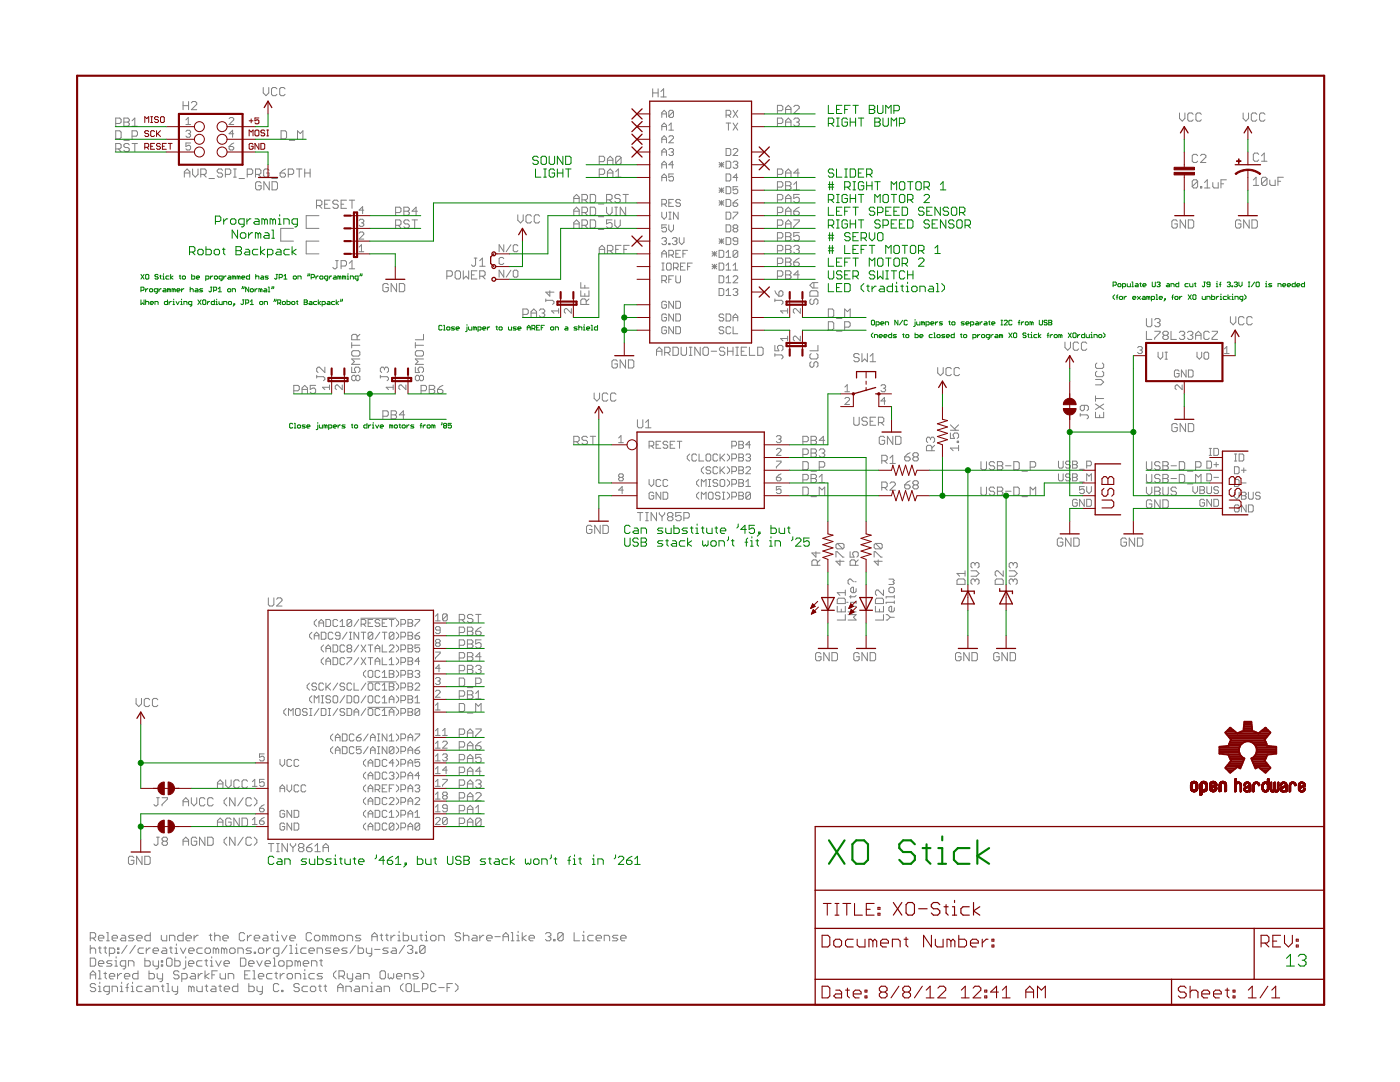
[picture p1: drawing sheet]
<svg xmlns="http://www.w3.org/2000/svg" width="279mm" height="216mm" viewBox="0 0 279 216" stroke-linecap="round" stroke-linejoin="round" font-family="sans-serif">
<g fill="none" stroke="#808080" stroke-width=".2">
<path d="M52.5 17.5v1l.6 .6 .5-.6v-1M55.3 17.7l-.3-.2h-.5l-.3 .2v1.1l.3 .3h.5l.3-.3M56.9 17.7l-.3-.2h-.5l-.3 .2v1.1l.3 .3h.5l.3-.3M130.3 17.7v1.6M130.3 18.5h1M131.3 17.7v1.6M131.9 18.3l.5-.6v1.6M131.9 19.3h1.1M23.1 24.6h.8l.3-.2v-.6l-.3-.2h-.8v1.6M23.1 26.1h.8l.3 .3v1.1l-.3 .2h-.8zM23.1 29.7h.8l.3-.3v-.5l-.3-.3h-.8v1.7M23.6 29.7l.6 .6"/>
<path d="M24.7 23.6h.8l.3 .2v.3l-.3 .3 .3 .2v.3l-.3 .3h-.8zM24.7 28h1.1M24.7 24.4h.8M25.8 28.9l-.3-.3h-.5l-.3 .3v.3l.3 .2h.5l.3 .3v.3l-.3 .3h-.5l-.3-.3M26.4 27.2h.8l.2-.3v-.5l-.2-.3h-.8v1.6M26.4 25.2h1M26.4 24.1l.5-.5v1.6M26.4 28.6h1M26.9 28.6v1.7M36.5 20.3v1.6M36.5 21.1h1.1M36.8 35.3v-1l.5-.6 .6 .6v1"/>
<path d="M36.8 34.5h1.1M37.1 23.9l.5-.4v1.3M37.1 24.8h.9M37.1 26.2l.2-.2h.5l.2 .2v.3l-.2 .2M37.6 26.7h.2M37.6 20.3v1.6M37.8 26.7l.2 .2v.3l-.2 .2h-.5l-.2-.2M38 28.5h-.9v.7l.5-.2h.2l.2 .2v.5l-.2 .2h-.5l-.2-.2M38.2 20.5l.3-.2h.5l.3 .2v.3l-1.1 1.1h1.1M38.4 33.7v1.1l.6 .5 .5-.5v-1.1M40.1 34.8h.8l.2-.3v-.5l-.2-.3h-.8v1.6M40.6 34.8l.5 .5"/>
<path d="M41.7 35.6h1.1M44.4 34l-.2-.3h-.6l-.3 .3v.3l.3 .2h.6l.2 .3v.3l-.2 .2h-.6l-.3-.2M45 34.8h.8l.3-.3v-.5l-.3-.3h-.8v1.6M45.7 23.7l.3-.2h.4l.3 .2v.2l-1 .9h1M45.7 29.2h.7l.3 .3v.2l-.3 .2h-.4l-.3-.2zM46.6 33.7h.6M46.6 35.3h.6M46.7 26.7h-1l.7-.7v1.4M46.7 28.5l-1 .7M46.9 33.7v1.6M47.7 35.6h1.1M49.3 34.8h.9l.2-.3v-.5l-.2-.3h-.9v1.6"/>
<path d="M51 34.8h.8l.3-.3v-.5l-.3-.3h-.8v1.6M51.5 34.8l.6 .5M52.1 36.5l-.3-.2h-.5l-.3 .2v1.1l.3 .3h.5l.3-.3v-.5h-.5M53.7 34l-.3-.3h-.5l-.3 .3v1.1l.3 .2h.5l.3-.2v-.6h-.5M53.7 36.3v1.6l-1-1.6v1.6M54.3 35.6h1.1M54.3 36.3h.8l.3 .2v1.1l-.3 .3h-.8zM55.9 34.5h.8l.3 .3v.3l-.3 .2h-.5l-.3-.2zM56.1 26.1h.8l.3 .3v1.1l-.3 .2h-.8zM57 33.7l-.6 .3-.5 .5M57.5 34.8h.8l.3-.3v-.5l-.3-.3h-.8v1.6M57.7 28h1.1"/>
<path d="M59.2 33.7h1.1M59.4 27.7v-1.6l.5 .5 .6-.5v1.6M59.7 33.7v1.6M60.8 33.7v1.6M60.8 34.5h1.1M61.9 33.7v1.6M65.9 39.9h-1.1v1.7h1.1M69.2 39.9h-1.1v1.7h1.1M69.7 39.9h1.1M70.3 39.9v1.7M114.5 39.6h1.1M116.1 39.9h.9l.2-.3v-.5l-.2-.3h-.9v1.6"/>
<path d="M116.7 39.9l.5 .5M117.8 38.8h.8l.3 .3v1.1l-.3 .2h-.8zM119.6 34.8h.8l.3-.3v-.5l-.3-.3h-.8v1.6M119.6 32.3h.8l.3-.3v-.5l-.3-.3h-.8v1.6M121.1 39.9h.8l.3-.3v-.5l-.3-.3h-.8v1.6M121.2 34.5h1.1M121.2 32.8v-1.1l.6-.5 .5 .5v1.1M121.2 35.3v-1l.6-.6 .5 .6v1M121.2 32h1.1M121.6 39.9l.6 .5M122.9 35.3h1.1M122.9 34.3l.5-.6v1.6"/>
<path d="M123.8 39.1l-.3-.3h-.5l-.3 .3v.2l.3 .3h.5l.3 .3v.3l-.3 .2h-.5l-.3-.2M124 31.5l-.3-.3h-.6l-.2 .3v1M124 31.5v1l-.3 .3h-.6l-.2-.3M124 31.5l-1.1 1M124.3 38.8h1.1M124.9 38.8v1.6M132.1 32.9h.9M132.1 35.4h.9M132.1 23.4v-.9l.4-.5 .5 .5v.9M132.1 26v-1l.4-.4 .5 .4v1M132.1 28.5v-.9l.4-.5 .5 .5v.9M132.1 31v-.9l.4-.5 .5 .5v.9"/>
<path d="M132.1 33.6v-1l.4-.4 .5 .4v1M132.1 36.1v-.9l.4-.5 .5 .5v.9M132.1 22.7h.9M132.1 25.3h.9M132.1 27.8h.9M132.1 30.3h.9M133.5 26h.9M133.5 29.9l.2-.3h.5l.2 .3v.2l-.2 .2M133.5 27.3l.2-.2h.5l.2 .2v.3l-.9 .9h.9M133.5 25l.4-.4v1.4M133.9 30.3h.3M134.2 30.3l.2 .3v.2l-.2 .2h-.5l-.2-.2"/>
<path d="M134.4 22.2v1l-.2 .2h-.5l-.2-.2M134.4 22.2l-.2-.2h-.5l-.2 .2v1M134.4 32.9h-.9l.7-.7v1.4M134.4 34.7h-.9v.7l.4-.2h.3l.2 .2v.5l-.2 .2h-.5l-.2-.2M134.4 39.8h-.9v1.4h.9M134.4 22.2l-.9 1M143.5 32.4l.9 .9M143.5 32.9h.9M143.5 37.5l.9 .9M143.5 38h.9M144 32.4v.9M144 37.5v.9"/>
<path d="M144.4 32.4l-.9 .9M144.4 37.5l-.9 .9M144.9 32.2h.7l.2 .2v.9l-.2 .3h-.7zM144.9 23h.7l.2-.3v-.5l-.2-.2h-.7v1.4M144.9 29.6h.7l.2 .3v.9l-.2 .2h-.7zM144.9 34.7h.7l.2 .2v1l-.2 .2h-.7zM144.9 37.3h.7l.2 .2v.9l-.2 .3h-.7zM144.9 39.8h.7l.2 .2v1l-.2 .2h-.7zM144.9 24.6h.9M145.4 23l.4 .4M145.4 24.6v1.4M146.3 32.4l.2-.2h.5l.2 .2v.2l-.2 .3"/>
<path d="M146.3 22l.9 1.4M146.3 24.6l.9 1.4M146.3 29.9l.2-.3h.5l.2 .3v.2l-.9 .9h.9M146.8 32.9h.2M147 32.9l.2 .2v.2l-.2 .3h-.5l-.2-.3M147.2 37.3h-.9v.7l.7-.3 .2 .3v.4l-.2 .3h-.5l-.2-.3M147.2 35.4h-.9l.7-.7v1.4M147.2 22l-.9 1.4M147.2 24.6l-.9 1.4M147.2 39.8l-.9 .7M155.2 34.8h.8l.2-.3v-.5l-.2-.3h-.8v1.6M155.2 37.3h.8l.2-.2v-.6l-.2-.2h-.8v1.6"/>
<path d="M155.2 22.1h.8l.2-.3v-.5l-.2-.3h-.8v1.6M155.2 24.6h.8l.2-.2v-.6l-.2-.2h-.8v1.6M155.2 39.9h.8l.2-.3v-.5l-.2-.3h-.8v1.6M156.8 34.5h1.1M156.8 36.3h.8l.3 .2v.3l-.3 .3 .3 .2v.3l-.3 .3h-.8zM156.8 37.1h.8M156.8 25.2v-1.1l.5-.5 .6 .5v1.1M156.8 24.4h1.1M156.8 22.6v-1l.5-.6 .6 .6v1M156.8 35.3v-1l.5-.6 .6 .6v1M156.8 21.8h1.1M156.8 39.6h1.1"/>
<path d="M158.4 37.9h1.1M158.4 21.3l.3-.3h.5l.3 .3v.3l-1.1 1h1.1M158.4 23.8l.3-.2h.5l.3 .2v.3l-.3 .3M158.4 36.8l.6-.5v1.6M159 24.4h.2M159.2 24.4l.3 .2v.3l-.3 .3h-.5l-.3-.3M159.5 34.5h-1.1l.8-.8v1.6M159.5 38.8h-1.1v.8l.6-.3h.2l.3 .3v.6l-.3 .2h-.5l-.3-.2M235.4 22.5v1.1l.5 .6 .6-.6v-1.1M238.1 22.8l-.3-.3h-.5l-.3 .3v1.1l.3 .3h.5l.3-.3M239 31.1l-.2-.3h-.6l-.3 .3v1.1l.3 .2h.6l.2-.2M239 36.2l-.2-.3h-.6l-.3 .3v1"/>
<path d="M239 36.2v1l-.2 .3h-.6l-.3-.3M239 36.2l-1.1 1M239.6 37.2h.2v.3h-.2zM239.6 31.1l.2-.3h.6l.3 .3v.2l-1.1 1.1h1.1M239.8 22.8l-.3-.3h-.5l-.3 .3v1.1l.3 .3h.5l.3-.3M240.4 36.4l.5-.5v1.6M240.4 37.5h1.1M242 36.4v.8l.3 .3h.8v-1.1M243.7 36.7h.5M244.8 35.9h-1.1v1.6M248.1 22.5v1.1l.5 .6 .6-.6v-1.1M250.1 35.9l.6-.5v1.6"/>
<path d="M250.1 37h1.1M250.8 22.8l-.3-.3h-.5l-.3 .3v1.1l.3 .3h.5l.3-.3M251.2 30.8l-.2-.3h-.6l-.3 .3v1.1l.3 .3h.6l.2-.3M251.8 32.2h1.1M251.8 31.1l.5-.6v1.7M252.5 22.8l-.3-.3h-.5l-.3 .3v1.1l.3 .3h.5l.3-.3M252.9 35.6v1.1l-.3 .3h-.6l-.2-.3M252.9 35.6l-.3-.2h-.6l-.2 .2v1.1M252.9 35.6l-1.1 1.1M253.4 35.9v.8l.3 .3h.8v-1.1M255 36.2h.6M256.1 35.4h-1.1v1.6"/>
<path d="M58.6 45.6h-2.6v2.5h2.6M63.2 41h.8l.2-.3v-.5l-.2-.3h-.8v1.7M63.6 43h-2.5v2.6h2.5M63.6 48.1h-2.5v2.6h2.5M63.7 41l.5 .6M64.8 40.7h.5M67 52h.5M67.2 52v1.4l-.2 .2h-.3l-.3-.2M67.5 40.2l-.3-.3h-.5l-.3 .3v.3l.3 .2h.5l.3 .3v.3l-.3 .3h-.5l-.3-.3M68.1 40.7h.5M68.1 53.1h.8l.3-.3v-.5l-.3-.3h-.8v1.6M69.7 52.5l.6-.5v1.6"/>
<path d="M69.7 53.6h1.1M71.7 49.3l.4-.5v1.4M71.7 50.2h.9M71.7 46.5l.2-.2h.5l.2 .2v.3l-.9 .9h.9M71.7 44l.2-.2h.5l.2 .2v.2l-.2 .3M72.1 44.5h.3M72.4 44.5l.2 .2v.2l-.2 .3h-.5l-.2-.3M72.6 41.9h-.9l.7-.7v1.4M77.5 56.9l-.3-.3h-.5l-.3 .3v1l.3 .3h.5l.3-.3v-.5h-.5M79 45h.8l.2-.3v-.5l-.2-.3h-.8v1.6M79 42.4h.8l.2-.3v-.5l-.2-.3h-.8v1.7M79.1 56.6v1.6l-1-1.6v1.6"/>
<path d="M79.5 45l.5 .5M79.7 56.6h.8l.3 .3v1l-.3 .3h-.8zM80.6 41.3h.8l.3 .3v.3l-.3 .2 .3 .3v.3l-.3 .3h-.8zM80.6 42.1h.8M81.7 44.2l-.3-.3h-.5l-.3 .3v.2l.3 .3h.5l.3 .3v.2l-.3 .3h-.5l-.3-.3M82.2 43.9h1.1M82.8 43.9v1.6M83.3 42.1h-1.1l.8-.8v1.7M89.2 55.1h.8l.3-.3v-.5l-.3-.3h-.8v1.7M90.8 54.3l.3-.3h.5l.3 .3v1.1l-.3 .3h-.5l-.3-.3zM92.5 54v1.7l.5-.6 .5 .6v-1.7M94.1 54.8h.5"/>
<path d="M94.6 51.5h.6M94.9 51.5v1.4l-.3 .2h-.2l-.3-.2M95.2 54h-1.1v1.7h1.1M95.7 55.1h.8l.3-.3v-.5l-.3-.3h-.8v1.7M95.7 53.1h1.1M95.7 52l.6-.5v1.6M96.3 55.1l.5 .6M100.5 51.6l-.2-.2h-.5l-.2 .2v.9l.2 .3h.5l.2-.3M100.5 48.8v1.4l-.9-1.4v1.4M100.5 53.9v1.4l-.9-1.4v1.4M102 48.8l-1 1.4M102 53.9l-1 1.4"/>
<path d="M102.4 54.1l.3-.2h.4l.3 .2v1l-.3 .2h-.4l-.3-.2zM103.3 42.9v1l.6 .6 .5-.6v-1M103.4 49.1l-.3-.3h-.4l-.3 .3v.9l.3 .2h.4l.3-.2M106.1 43.1l-.3-.2h-.6l-.2 .2v1.1l.2 .3h.6l.3-.3M107.7 43.1l-.3-.2h-.5l-.3 .2v1.1l.3 .3h.5l.3-.3M108.9 59.9h1.4l.3 .3v.3l-.3 .2M108.9 59.6v.6M109.7 58v1.1l-.8-.8h1.7M114.5 44.7h1.1M114.5 42.1h1.1M114.5 40.4v-1.1l.6-.5 .5 .5v1.1M114.5 43v-1.1l.6-.6 .5 .6v1.1"/>
<path d="M114.5 45.5v-1.1l.6-.5 .5 .5v1.1M115.9 56.4v1.1h1.6M115.9 58v1.1h1.6v-1.1M116.1 45h.9l.2-.3v-.5l-.2-.3h-.9v1.6M116.1 42.4h.9l.2-.3v-.5l-.2-.3h-.9v1.7M116.7 42.4l.5 .6M116.7 45l.5 .5M116.7 56.9v.6M116.7 58.6v.5M117.5 59.6l-.5 .6M117.8 43.9h.8l.3 .3v1l-.3 .3h-.8zM117.8 41.3h.8l.3 .3v1.1l-.3 .3h-.8z"/>
<path d="M119.4 40.7h1.1M119.4 43.2h1.1M119.4 45.8h1.1M119.6 49.8h1.1M119.6 50.6v-1.1l.5-.5 .6 .5v1.1M121.1 41.3v1.1l.5 .6 .6-.6v-1.1M121.2 50h.8l.3-.2v-.6l-.3-.2h-.8v1.6M121.8 50l.5 .6M122.2 43.9h-1.1v.8l.5-.3h.3l.3 .3v.5l-.3 .3h-.6l-.2-.3M122.7 43.9v1.1l.5 .5 .6-.5v-1.1M122.7 41.3h.5M122.7 43h.5"/>
<path d="M122.9 49.8h.5M123 41.3v1.7M124 49h-1.1v1.6h1.1M124.5 49.8h.6M124.9 41.3v1.7l-1.1-1.7v1.7M125.6 49h-1.1v1.6M132.1 50.7h.9M132.1 40.7h.7l.2-.2v-.5l-.2-.2h-.7v1.4M132.1 47.6l.2-.2h.5l.2 .2v.3l-.2 .2M132.1 53.9h.4M132.1 52.5h.4M132.1 56h.7l.2-.3v-.4l-.2-.3h-.7v1.4"/>
<path d="M132.1 42.3v1l.4 .4 .5-.4v-1M132.1 51.4v-1l.4-.4 .5 .4v1M132.3 52.5v1.4M132.5 48.1h.3M132.5 40.7l.5 .5M132.5 56l.5 .4M132.8 48.1l.2 .2v.3l-.2 .2h-.5l-.2-.2M133 44.9h-.9v.7l.7-.3 .2 .3v.4l-.2 .3h-.5l-.2-.3M133 52.7l.2-.2h.5l.2 .2v1l-.2 .2h-.5l-.2-.2zM133.5 48.6h.2v.2h-.2zM133.5 40.5h.4M133.5 43.7h.4"/>
<path d="M133.5 42.3h.4M133.5 50.9h.7l.2-.2v-.5l-.2-.2h-.7v1.4M133.5 44.9v.9l.4 .5 .5-.5v-.9M133.5 55.7h.4M133.7 42.3v1.4M133.9 50.9l.5 .5M134.2 47.6l.2-.2h.5l.2 .2v.3l-.2 .2M134.4 53.4h.7l.2-.2v-.5l-.2-.2h-.7v1.4M134.4 55h-.9v1.4M134.6 48.1h.3M134.9 50.7h.4M134.9 55v1.2l.2 .2h.5l.2-.2v-1.2"/>
<path d="M134.9 48.1l.2 .2v.3l-.2 .2h-.5l-.2-.2M134.9 53.4l.4 .5M135.3 42.3v1.4l-.9-1.4v1.4M135.6 47.4v.9l.4 .5 .5-.5v-.9M135.8 40l-.2-.2h-.5l-.2 .2v.3l.2 .2h.5l.2 .2v.3l-.2 .2h-.5l-.2-.2M135.8 50h-.9v1.4h.9M135.8 53.2h.5M136.3 50.7h.5M136.7 52.5h-.9v1.4h.9M137.2 50h-.9v1.4M137.2 53.2h.5M138.2 52.5h-1v1.4"/>
<path d="M142.1 50.7h.9M142.1 50.2l.9 .9M142.1 52.7l.9 1M142.1 53.2h.9M142.6 50.2v.9M142.6 52.7v1M143 50.2l-.9 .9M143 52.7l-.9 1M143.5 48.1h.9M143.5 52.5h.7l.2 .2v1l-.2 .2h-.7zM143.5 55h.7l.2 .3v.9l-.2 .2h-.7zM143.5 40l.9 1"/>
<path d="M143.5 40.5h.9M143.5 47.6l.9 1M143.5 50h.7l.2 .2v.9l-.2 .3h-.7zM143.5 57.6h.7l.2 .2v.9l-.2 .3h-.7zM144 40v1M144 47.6v1M144.4 47.6l-.9 1M144.4 40l-.9 1M144.9 44.9h.7l.2 .2v.9l-.2 .3h-.7zM144.9 55.5l.5-.5v1.4M144.9 42.3h.7l.2 .3v.9l-.2 .2h-.7zM144.9 47.4h.7l.2 .2v1l-.2 .2h-.7z"/>
<path d="M144.9 50.4l.5-.4v1.4M144.9 53l.5-.5v1.4M144.9 58l.5-.4v1.4M144.9 51.4h.9M144.9 53.9h.9M144.9 56.4h.9M144.9 59h.9M146.3 53l.5-.5v1.4M146.3 40.5h.7l.2 .2v.3l-.2 .2h-.5l-.2-.2zM146.3 42.3h.9v.3l-.9 .9v.2M146.3 57.8l.2-.2h.5l.2 .2v.2l-.2 .3M146.3 55.3l.2-.3h.5l.2 .3v.2l-.9 .9h.9"/>
<path d="M146.3 53.9h.9M146.5 45.6h.5M146.5 45.6l-.2-.3v-.2l.2-.2h.5l.2 .2v.2l-.2 .3M146.5 45.6l-.2 .2v.2l.2 .3h.5l.2-.3v-.2l-.2-.2M146.8 58.3h.2M147 58.3l.2 .2v.2l-.2 .3h-.5l-.2-.3M147.2 48.1h-.7l-.2-.2v-.3l.2-.2h.5l.2 .2v1l-.2 .2h-.5l-.2-.2M147.2 50.2l-.2-.2h-.5l-.2 .2v.9M147.2 50.2v.9l-.2 .3h-.5l-.2-.3M147.2 50.2l-.9 .9M154.6 59.9h1.4l.3 .3v.3l-.3 .2M154.6 59.6v.6"/>
<path d="M154.6 58l.3 .6 .5 .5M155.2 45h.8l.2-.3v-.5l-.2-.3h-.8v1.6M155.2 50h.8l.2-.2v-.6l-.2-.2h-.8v1.6M155.2 55.1h.8l.2-.3v-.5l-.2-.3h-.8v1.7M155.2 52.6h.8l.2-.3v-.5l-.2-.3h-.8v1.6M155.2 42.4h.8l.2-.3v-.5l-.2-.3h-.8v1.7M155.2 47.5h.8l.2-.3v-.5l-.2-.3h-.8v1.6M155.4 58.3l.3-.3h.3l.3 .3v.5l-.3 .3h-.6zM156.8 44.7h1.1M156.8 54h.8l.3 .3v.3l-.3 .2 .3 .3v.3l-.3 .3h-.8zM156.8 54.8h.8M156.8 49h.8l.3 .2v.3l-.3 .3 .3 .2v.3l-.3 .3h-.8z"/>
<path d="M156.8 43v-1.1l.5-.6 .6 .6v1.1M156.8 46.4h.8l.3 .3v.2l-.3 .3 .3 .3v.3l-.3 .2h-.8zM156.8 45.5v-1.1l.5-.5 .6 .5v1.1M156.8 51.5h.8l.3 .3v.2l-.3 .3 .3 .3v.3l-.3 .2h-.8zM156.8 40.4v-1.1l.5-.5 .6 .5v1.1M156.8 49.8h.8M156.8 42.1h1.1M156.8 52.3h.8M156.8 47.2h.8M158.4 43.9h1.1v.3l-1.1 1v.3M158.4 49.2l.3-.2h.5l.3 .2v.3l-.3 .3M158.4 52.3h.8l.3 .3v.3l-.3 .2h-.5l-.3-.2z"/>
<path d="M158.4 42.1h.8l.3 .3v.3l-.3 .3h-.5l-.3-.3zM159 49.8h.2M159.2 49.8l.3 .2v.3l-.3 .3h-.5l-.3-.3M159.5 54.8h-1.1l.8-.8v1.7M159.5 46.4h-1.1v.8l.6-.3h.2l.3 .3v.6l-.3 .2h-.5l-.3-.2M159.5 41.3l-.5 .3-.6 .5M159.5 51.5l-.5 .3-.6 .5M161.9 59.6l-.3 .3v.6l.3 .2h.3l.2-.2v-.6l.3-.3h.3l.2 .3v.6l-.2 .2M161.9 58h1.1l.2 .3v.8h-1.6v-.8zM162.4 56.4v1.1M163.2 56.4h-1l-.6 .5 .6 .6h1M234.9 44.2l-.2-.3h-.6l-.2 .3v1l.2 .3h.6l.2-.3v-.5h-.5"/>
<path d="M236.6 43.9v1.6l-1.1-1.6v1.6M237.2 43.9h.8l.2 .3v1l-.2 .3h-.8zM247.6 44.2l-.2-.3h-.6l-.2 .3v1l.2 .3h.6l.2-.3v-.5h-.5M249.3 43.9v1.6l-1.1-1.6v1.6M249.9 43.9h.8l.2 .3v1l-.2 .3h-.8zM58.6 78h.9l.2-.3v-.5l-.2-.3h-.9v1.6M60.3 78.5v-1.1l.5-.5 .6 .5v1.1M60.3 77.7h1.1M63 76.9h-1.1v.8l.8-.3 .3 .3v.6l-.3 .2h-.5l-.3-.2M63.2 75.2h1.4l.2 .2v.3l-.2 .3M63.2 74.9v.5M64.8 73.3v1l-1-1h-.3l-.3 .2v.6l.3 .2"/>
<path d="M65.8 76.8v.9M65.8 77.3h-1.4l.4 .4M68.3 76.8v.9l-.9-.9h-.3l-.2 .2v.5l.2 .2M70.2 68.3v1.1M70.2 73.3v1h.8l-.3-.5v-.3l.3-.2h.5l.3 .2v.6l-.3 .2M70.2 68.9h1.6M70.5 70h1l.3 .3v.5l-.3 .3h-1l-.3-.3v-.5zM71 75.2l-.3-.3h-.2l-.3 .3v.5l.3 .3h.2l.3-.3M71 75.2l.3-.3h.2l.3 .3v.5l-.3 .3h-.2l-.3-.3M71 75.2v.5M71.3 67.8v-.8l-.3-.3h-.5l-.3 .3v.8h1.6M71.8 71.6h-1.6l.5 .6-.5 .5h1.6"/>
<path d="M71.8 66.7l-.5 .5M75.9 75.2h1.4l.2 .2v.3l-.2 .3M75.9 74.9v.5M76.7 73.5l-.2-.2h-.3l-.3 .2v.6l.3 .2M76.7 73.5l.3-.2h.3l.2 .2v.6l-.2 .2M76.7 73.5v.3M78.5 77.3h-1.4l.4 .4M78.5 76.8v.9M81 76.8v.9l-.9-.9h-.3l-.2 .2v.5l.2 .2M82.9 73.3v1h.8l-.3-.5v-.3l.3-.2h.5l.3 .2v.6l-.3 .2M82.9 70.3l.3-.3h1l.3 .3v.5l-.3 .3h-1l-.3-.3zM82.9 68.9h1.6"/>
<path d="M82.9 68.3v1.1M83.7 75.2l-.3-.3h-.2l-.3 .3v.5l.3 .3h.2l.3-.3M83.7 75.2l.3-.3h.2l.3 .3v.5l-.3 .3h-.2l-.3-.3M83.7 75.2v.5M84 78h.9l.2-.3v-.5l-.2-.3h-.9v1.6M84.5 71.6h-1.6l.5 .6-.5 .5h1.6M84.5 66.7v1.1h-1.6M85.7 76.9h.8l.3 .3v.2l-.3 .3 .3 .3v.3l-.3 .2h-.8zM85.7 77.7h.8M87.3 77.7h.8l.3 .3v.3l-.3 .2h-.5l-.3-.2zM88.4 76.9l-.6 .3-.5 .5M104.4 62.7h.8l.2-.2v-.6l-.2-.2h-.8v1.6"/>
<path d="M106 63.3v-1.1l.5-.5 .6 .5v1.1M106 62.5h1.1M107.6 61.9l.3-.2h.5l.3 .2v.3l-.3 .3M108.2 62.5h.2M108.4 62.5l.3 .2v.3l-.3 .3h-.5l-.3-.3M111.5 62h-1.4l.5 .5M111.5 61.6v.9M114 61.6v.9l-.9-.9h-.2l-.3 .2v.5l.3 .2M117 60.7v-.8l-.3-.3h-.5l-.3 .3v.8h1.6M118.6 78.4v1.1l.5 .5 .6-.5v-1.1M121.3 78.7l-.3-.3h-.5l-.3 .3v1.1l.3 .2h.5l.3-.2M122.9 78.7l-.2-.3h-.6l-.2 .3v1.1l.2 .2h.6l.2-.2"/>
<path d="M123.2 72.1l-.3-.3h-.5l-.3 .3v1.1l.3 .2h.5l.3-.2v-.6h-.5M124.8 71.8v1.6l-1-1.6v1.6M125.4 71.8h.8l.3 .3v1.1l-.3 .2h-.8zM131 70.9v-1.1l.6-.5 .5 .5v1.1M131 70.1h1.1M132.7 70.4h.8l.2-.3v-.6l-.2-.2h-.8v1.6M133 62.9l-.2-.2h-.5l-.2 .2v.9l.2 .3h.5l.2-.3v-.4h-.5M133 60.3l-.2-.2h-.5l-.2 .2v1l.2 .2h.5l.2-.2v-.5h-.5M133 65.4l-.2-.2h-.5l-.2 .2v1l.2 .2h.5l.2-.2v-.5h-.5M133.2 70.4l.5 .5M134.3 69.3h.8l.3 .2v1.1l-.3 .3h-.8zM134.4 60.1v1.4l-.9-1.4v1.4"/>
<path d="M134.4 62.7v1.4l-.9-1.4v1.4M134.4 65.2v1.4l-.9-1.4v1.4M134.9 60.1h.7l.2 .2v1l-.2 .2h-.7zM134.9 62.7h.7l.2 .2v.9l-.2 .3h-.7zM134.9 65.2h.7l.2 .2v1l-.2 .2h-.7zM135.9 69.3v1.3l.3 .3h.5l.3-.3v-1.3M137.6 69.3h.5M137.6 70.9h.5M137.8 69.3v1.6M139.7 69.3v1.6l-1-1.6v1.6M140.3 69.5l.3-.2h.5l.3 .2v1.1l-.3 .3h-.5l-.3-.3zM141.9 70.1h1.1"/>
<path d="M144.4 62.9l-.2-.2h-.5l-.2 .2v.2l.2 .3h.5l.2 .2v.2l-.2 .3h-.5l-.2-.3M144.4 65.4l-.2-.2h-.5l-.2 .2v.3l.2 .2h.5l.2 .2v.3l-.2 .2h-.5l-.2-.2M144.7 69.5l-.3-.2h-.6l-.2 .2v.3l.2 .3h.6l.3 .3v.2l-.3 .3h-.6l-.2-.3M144.9 62.7h.7l.2 .2v.9l-.2 .3h-.7zM145.2 70.1h1.1M145.2 69.3v1.6M145.8 65.4l-.2-.2h-.5l-.2 .2v1l.2 .2h.5l.2-.2M146.3 69.3v1.6M146.3 64.1v-1l.5-.4 .4 .4v1M146.3 65.2v1.4h.9M146.3 63.4h.9M146.8 69.3h.6"/>
<path d="M146.8 70.9h.6M147.1 69.3v1.6M147.9 70.1h.6M149 69.3h-1.1v1.6h1.1M149.6 69.3v1.6h1.1M151.2 69.3h.8l.3 .2v1.1l-.3 .3h-.8zM154.6 68.9v1.1h.8l-.2-.8 .2-.3h.6l.3 .3v.5l-.3 .3M154.6 70.8h1.4l.3 .3v.3l-.3 .2M154.6 70.5v.6M157.2 67.5h-1.4l.5 .5M157.2 62h-1.4l.5 .5M157.2 61.6v.9"/>
<path d="M157.2 67.1v.9M159.7 61.6v.9l-.9-.9h-.2l-.3 .2v.5l.3 .2M159.7 67.1v.9l-.9-.9h-.2l-.3 .2v.5l.3 .2M161.9 70.5l-.3 .3v.6l.3 .2h1.1l.2-.2v-.6l-.2-.3M161.9 72.2l-.3 .3v.5l.3 .3h.3l.2-.3v-.5l.3-.3h.3l.2 .3v.5l-.2 .3M163.2 68.9v1.1h-1.6M165.3 61.7h.8l.3 .2v1.1l-.3 .3h-.8zM165.3 64.2h.8l.3 .3v1.1l-.3 .2h-.8zM166.9 63.5h1.1M166.9 66.1h1.1M168.6 65.3h.8l.3-.3v-.5l-.3-.3h-.8v1.6M168.6 63.3v-1.6l.5 .5 .6-.5v1.6"/>
<path d="M168.6 79.5l.2-.2h.5l.2 .2v.3l-.9 .9h.9M168.6 77.2l.5-.4v1.4M168.6 78.2h.9M171.5 70.8l-.3-.3h-.6l-.2 .3v.3l.2 .3h.6l.3 .2v.3l-.3 .3h-.6l-.2-.3M172 70.5v1.7l.6-.6 .5 .6v-1.7M173.7 72.2h1.1M173.7 71.1l.5-.6v1.7M175.8 77l.2-.2h.5l.2 .2v.2l-.2 .3M176.3 77.5h.2M176.5 77.5l.2 .2v.2l-.2 .3h-.5l-.2-.3M187.1 73.3v1.1l.6 .6 .5-.6v-1.1M189.9 73.6l-.3-.3h-.5l-.3 .3v1.1l.3 .3h.5l.3-.3"/>
<path d="M191.5 73.6l-.3-.3h-.5l-.3 .3v1.1l.3 .3h.5l.3-.3M212.5 68.3v1l.6 .6 .5-.6v-1M215.3 68.5l-.3-.2h-.6l-.2 .2v1.1l.2 .3h.6l.3-.3M216.9 68.5l-.3-.2h-.5l-.3 .2v1.1l.3 .3h.5l.3-.3M218.6 79v1.1M218.6 79.5h1.7M218.6 75.7h1.1l.6 .5-.6 .6h-1.1M218.9 72.4l-.3 .3v.6l.3 .2h1.1l.3-.2v-.6l-.3-.3M218.9 74.1l-.3 .2v.6l.3 .3h1.1l.3-.3v-.6l-.3-.2M227 69.4l.3-.2h.4l.3 .2v.2l-.3 .2M227.5 69.8h.2M227.7 69.8l.3 .3v.2l-.3 .2h-.4l-.3-.2"/>
<path d="M228.8 63.6v1.3l.3 .3h.5l.3-.3v-1.3M228.8 66.1v1.6h1.1M230.4 66.1h1.1v.3l-1.1 1.1v.2M230.4 63.8l.3-.2h.5l.3 .2v.3l-.3 .3M231 64.4h.2M231.1 70.3v.9l.5 .5 .5-.5v-.9M231.2 64.4l.3 .2v.3l-.3 .3h-.5l-.3-.3M232.3 66.9l-.2 .3v.3l.2 .2h.6l.3-.2v-.3l-.3-.3M232.3 66.9l-.2-.3v-.2l.2-.3h.6l.3 .3v.2l-.3 .3M232.3 66.9h.6M232.5 71.7h.5M232.5 70.3h.5"/>
<path d="M232.7 70.3v1.4M233.7 66.1v1.6h1.1M235.3 74.1l-.2-.3h-.5l-.2 .3v.9l.2 .2h.5l.2-.2v-.5h-.5M235.4 66.4l.2-.3h.6l.2 .3v.2l-.2 .3M235.9 66.9h.3M235.9 76.8v.9l-.9-.9h-.2l-.3 .2v.5l.3 .2M236.2 66.9l.2 .3v.3l-.2 .2h-.6l-.2-.2M236.7 73.8v1.4l-.9-1.4v1.4M237 66.4l.3-.3h.5l.3 .3v.2l-.3 .3M237.2 73.8h.7l.2 .3v.9l-.2 .2h-.7zM237.5 66.9h.3M237.8 66.9l.3 .3v.3l-.3 .2h-.5l-.3-.2"/>
<path d="M238.6 66.9h1.1M238.6 67.7v-1.1l.6-.5 .5 .5v1.1M238.9 70.3v.9l.5 .5 .4-.5v-.9M240.3 70.5l.2-.2h.5l.2 .2v.9l-.2 .3h-.5l-.2-.3zM241.3 66.4l-.2-.3h-.6l-.2 .3v1.1l.2 .2h.6l.2-.2M241.9 66.1h1.1v.3l-1.1 1.1v.2h1.1M244.4 70.5h.9M244.4 69.6l.4-.4v1.3M245.6 63.2v1.1l.5 .5 .5-.5v-1.1M248.3 63.5l-.3-.3h-.5l-.3 .3v1l.3 .3h.5l.3-.3M249.9 63.5l-.3-.3h-.5l-.3 .3v1l.3 .3h.5l.3-.3M76.4 83.1h.8l.3-.3v-.6l-.3-.2h-.8v1.6"/>
<path d="M78.1 82h.8l.2 .2v.3l-.2 .3 .2 .3v.2l-.2 .3h-.8zM78.1 82.8h.8M80.8 82.8h-1.1l.8-.8v1.6M114.5 88.1h.8l.3-.2v-.6l-.3-.2h-.8v1.6M115.1 88.1l.5 .6M117.2 87.3l-.2-.2h-.6l-.3 .2v.3l.3 .3h.6l.2 .2v.3l-.2 .3h-.6l-.3-.3M117.8 87.1h1.1M118.3 87.1v1.6M123.5 88.3h.9M123.5 87.4l.4-.5v1.4M123.7 95.2l-.2-.2v-.2l.2-.2h.5l.2 .2v.2l-.2 .2M123.7 95.2l-.2 .3v.2l.2 .2h.5l.2-.2v-.2l-.2-.3"/>
<path d="M123.7 95.2h.5M124.4 97.8h-.9l.7-.7v1.4M127.2 83.8v1.3l.3 .3h.5l.3-.3v-1.3M128.8 85.4h1.1M128.8 84.3l.6-.5v1.6M129.5 89h.7l.3-.2v-.5l-.3-.2h-.7v1.4M129.5 95.7v.9l.5 .5 .5-.5v-.9M130 89l.5 .5M130.5 98.4l-.3-.2h-.4l-.3 .2v1l.3 .2h.4l.3-.2v-.5h-.5M130.9 88.8h.5M131.9 88.1h-1v1.4h1M131.9 95.9l-.3-.2h-.4l-.3 .2v.9l.3 .3h.4l.3-.3"/>
<path d="M131.9 98.2v1.4l-1-1.4v1.4M132.3 98.2h.7l.3 .2v1l-.3 .2h-.7zM133.3 95.9l-.3-.2h-.4l-.3 .2v.9l.3 .3h.4l.3-.3M133.3 88.3l-.3-.2h-.4l-.3 .2v.2l.3 .3h.4l.3 .2v.2l-.3 .3h-.4l-.3-.3M133.8 88.8h.4M134.7 88.1h-.9v1.4h.9M135.1 88.1h1M135.6 88.1v1.4M137.6 90.6l-.4 .5v.4l.4 .5M139 90.8l-.2-.2h-.5l-.2 .2v1l.2 .2h.5l.2-.2M139.5 95.7l-.5 .4v.5l.5 .5M139.5 98.2l-.5 .5v.4l.5 .5"/>
<path d="M139.5 90.6v1.4h.9M140 97.1v-1.4l.4 .4 .5-.4v1.4M140 99.6v-1.4l.4 .5 .5-.5v1.4M140.4 93.1l-.4 .5v.5l.4 .4M140.9 90.8l.2-.2h.5l.2 .2v1l-.2 .2h-.5l-.2-.2zM141.4 95.7h.4M141.4 97.1h.4M141.6 98.2h.5l.2 .2v1l-.2 .2h-.5l-.2-.2v-1zM141.6 95.7v1.4M141.8 93.4l-.2-.3h-.5l-.2 .3v.2l.2 .2h.5l.2 .3v.2l-.2 .2h-.5l-.2-.2M143.2 95.9l-.2-.2h-.5l-.2 .2v.2l.2 .3h.5l.2 .2v.2l-.2 .3h-.5l-.2-.3M143.2 93.4l-.2-.3h-.5l-.2 .3v.9l.2 .2h.5l.2-.2"/>
<path d="M143.2 90.8l-.2-.2h-.5l-.2 .2v1l.2 .2h.5l.2-.2M143.7 98.4l-.2-.2h-.5l-.2 .2v.3l.2 .2h.5l.2 .2v.3l-.2 .2h-.5l-.2-.2M143.7 90.6v1.4M143.7 93.1v1.4M143.9 95.7h.5l.2 .2v.9l-.2 .3h-.5l-.2-.3v-.9zM143.9 91.3l.7 .7M143.9 93.8l.7 .7M144.2 98.2h.5M144.2 99.6h.5M144.4 98.2v1.4M144.6 90.6l-.9 .9M144.6 93.1l-.9 1"/>
<path d="M145.1 90.6l.5 .5v.4l-.5 .5M145.1 93.1l.5 .5v.5l-.5 .4M145.1 95.7l.5 .4v.5l-.5 .5M145.1 98.2l.5 .5v.4l-.5 .5M146 89h.7l.3-.2v-.5l-.3-.2h-.7v1.4M146 99.1h.7l.3-.2v-.5l-.3-.2h-.7v1.4M146 96.6h.7l.3-.2v-.5l-.3-.2h-.7v1.4M146 91.5h.7l.3-.2v-.5l-.3-.2h-.7v1.4M146 94.1h.7l.3-.3v-.4l-.3-.3h-.7v1.4M147.4 98.2h.7l.3 .2v.3l-.3 .2 .3 .2v.3l-.3 .2h-.7zM147.4 98.9h.7M147.4 95.7h.7l.3 .2v.2l-.3 .3 .3 .2v.2l-.3 .3h-.7z"/>
<path d="M147.4 93.1h.7l.3 .3v.2l-.3 .2 .3 .3v.2l-.3 .2h-.7zM147.4 88.1h.7l.3 .2v.2l-.3 .3 .3 .2v.2l-.3 .3h-.7zM147.4 88.8h.7M147.4 90.6h.7l.3 .2v.3l-.3 .2 .3 .2v.3l-.3 .2h-.7zM147.4 91.3h.7M147.4 93.8h.7M147.4 96.4h.7M148.8 90.8l.3-.2h.4l.3 .2v.3l-.3 .2M148.8 97.1h1M148.8 93.4l.3-.3h.4l.3 .3v.2l-1 .9h1M148.8 96.1l.5-.4v1.4M149.3 91.3h.2"/>
<path d="M149.5 91.3l.3 .2v.3l-.3 .2h-.4l-.3-.2M149.8 98.4l-.3-.2h-.4l-.3 .2v1M149.8 98.4v1l-.3 .2h-.4l-.3-.2M149.8 88.8h-1l.7-.7v1.4M149.8 98.4l-1 1M154.9 95.2h.7l.3 .3v.2l-.3 .2h-.4l-.3-.2zM154.9 89.7l.3-.2h.4l.3 .2v.2l-1 1h1M154.9 87.2l.3-.3h.4l.3 .3v.2l-.3 .2M154.9 92h1v.2l-1 1v.2M155.4 87.6h.2M155.6 87.6l.3 .3v.2l-.3 .2h-.4l-.3-.2M155.9 97.1h-1v.7l.7-.2 .3 .2v.5l-.3 .2h-.4l-.3-.2"/>
<path d="M155.9 94.6l-1 .6M160.2 88.1h.8l.3-.2v-.6l-.3-.2h-.8v1.6M160.2 90.7h.8l.3-.3v-.5l-.3-.3h-.8v1.6M160.2 92.1h.8l.3 .3v1.1l-.3 .2h-.8zM160.2 95.8h.8l.3-.3v-.6l-.3-.2h-.8v1.6M160.2 97.2h.8l.3 .3v1.1l-.3 .2h-.8zM161.9 94.7h.8l.2 .2v.3l-.2 .3 .2 .3v.2l-.2 .3h-.8zM161.9 87.1h.8l.2 .2v.3l-.2 .3 .2 .2v.3l-.2 .3h-.8zM161.9 87.9h.8M161.9 94h1M161.9 99.1h1M161.9 89.6h.8l.2 .3v.2l-.2 .3 .2 .3v.3l-.2 .2h-.8z"/>
<path d="M161.9 95.5h.8M161.9 90.4h.8M163.5 89.9l.3-.3h.5l.3 .3v.2l-.3 .3M163.5 93.2h.8l.3-.3v-.5l-.3-.3h-.8v1.6M163.5 98.8v-1.6l.5 .5 .6-.5v1.6M163.5 96.3h1.1M163.5 95.2l.5-.5v1.6M164 90.4h.3M164.3 90.4l.3 .3v.3l-.3 .2h-.5l-.3-.2M164.6 87.9h-1.1l.8-.8v1.6M170.4 83.2v1.4l.2 .3h.6l.3-.3v-1.4M173.1 83.5l-.3-.3h-.5l-.3 .3v.3l.3 .3h.5l.3 .2v.3l-.3 .3h-.5l-.3-.3"/>
<path d="M173.7 84.1h.5M174.8 83.2h-1.1v1.7h1.1M175.3 84.3h.8l.3-.2v-.6l-.3-.3h-.8v1.7M175.8 84.3l.6 .6M176 91.9h.8l.3-.2v-.6l-.3-.3h-.8v1.7M176 97.3h.8l.3-.3v-.5l-.3-.3h-.8v1.6M176.5 97.3l.6 .5M176.5 91.9l.6 .6M176.6 87.3l-.3-.2h-.6l-.2 .2v1.1l.2 .3h.6l.3-.3v-.5h-.6M176.7 80h-.9l.7-.7v1.4M177.6 91.4l.6-.6v1.7M177.6 96.5l.3-.3h.5l.3 .3v.2l-1.1 1.1h1.1"/>
<path d="M177.6 92.5h1.1M178.2 87.1v1.6l-1.1-1.6v1.6M178.7 87.1h.9l.2 .2v1.1l-.2 .3h-.9zM180.6 91.2h.8l.2 .2v.3l-.2 .3h-.6l-.2-.3zM180.6 96.8h.8l.2 .2v.3l-.2 .3h-.6l-.2-.3zM181.6 95.9l-.5 .3-.5 .6M181.6 90.3l-.5 .3-.5 .6M182.5 91.2l-.3 .2v.3l.3 .3h.5l.3-.3v-.3l-.3-.2M182.5 96.8l-.3 .2v.3l.3 .3h.5l.3-.3v-.3l-.3-.2M182.5 96.8h.5M182.5 96.8l-.3-.3v-.3l.3-.3h.5l.3 .3v.3l-.3 .3M182.5 91.2l-.3-.3v-.3l.3-.3h.5l.3 .3v.3l-.3 .3"/>
<path d="M182.5 91.2h.5M185.7 87.5l-.3-.3h-.3l-.2 .3v.5l.2 .3M185.7 87.5l.3-.3h.2l.3 .3v.5l-.3 .3M185.7 87.5v.3M186 89.9v-.8l-.3-.2h-.6l-.2 .2v.8h1.6M186.5 88.9l-.5 .5M189.7 86.4v1.1h.8l-.3-.8 .3-.3h.5l.3 .3v.5l-.3 .3M189.7 85.9h1.6M189.7 84.8l1.1 1.1M191 88h.3v.3h-.3zM191.3 89.4h-1.6l.5 .5M191.3 88.9v1"/>
<path d="M191.3 84.8l-.8 .8M195.8 97.2v1.4l.2 .2h.6l.3-.2v-1.4M195.8 92.1v1.4l.2 .2h.6l.3-.2v-1.4M198.5 92.4l-.3-.3h-.5l-.3 .3v.3l.3 .2h.5l.3 .3v.3l-.3 .2h-.5l-.3-.2M198.5 97.5l-.3-.3h-.5l-.3 .3v.2l.3 .3h.5l.3 .3v.3l-.3 .2h-.5l-.3-.2M199.1 92.9h.8M199.1 92.1h.8l.2 .3v.3l-.2 .2 .2 .3v.3l-.2 .2h-.8zM199.1 97.2h.8l.2 .3v.2l-.2 .3 .2 .3v.3l-.2 .2h-.8zM199.1 98h.8M200.7 92.9h1.1M200.7 98h1.1M202.3 92.1h.8l.3 .3v1.1l-.3 .2h-.8z"/>
<path d="M202.3 97.2h.8l.3 .3v1.1l-.3 .2h-.8zM204 94h1M204 99.1h1M205.6 98.8v-1.6l.5 .5 .6-.5v1.6M205.6 93.2h.8l.3-.3v-.5l-.3-.3h-.8v1.6M211.2 94.6v1.1l.3 .2h.4l.3-.2v-1.1M211.2 92v1.2l.3 .2h.4l.3-.2v-1.2M213.6 92.2l-.2-.2h-.5l-.2 .2v.3l.2 .2h.5l.2 .2v.3l-.2 .2h-.5l-.2-.2M213.6 94.8l-.2-.2h-.5l-.2 .2v.2l.2 .2h.5l.2 .3v.2l-.2 .2h-.5l-.2-.2M214.1 94.6h.7l.2 .2v.2l-.2 .2 .2 .3v.2l-.2 .2h-.7zM214.1 95.2h.7M214.1 92h.7l.2 .2v.3l-.2 .2 .2 .2v.3l-.2 .2h-.7z"/>
<path d="M214.1 92.7h.7M215 99.9l-.2-.3h-.5l-.2 .3v.9l.2 .2h.5l.2-.2v-.5h-.5M215.5 96.2h.9M215.5 93.6h.9M215.6 82.8h1.3l.3 .3v.2l-.3 .3M215.6 82.5v.6M216.4 97.1h-.9v.7l.7-.2 .2 .2v.5l-.2 .2h-.5l-.2-.2M216.4 99.6v1.4l-.9-1.4v1.4M216.4 80.9v.8l-.3 .3h-.2l-.3-.3v-.5l.3-.3h1l.3 .3v.5l-.3 .3M216.9 99.6h.7l.2 .3v.9l-.2 .2h-.7zM216.9 92.9h.7l.2-.2v-.5l-.2-.2h-.7v1.4M216.9 95.9v-1.3l.4 .4 .5-.4v1.3"/>
<path d="M216.9 97.1v.9l.4 .5 .5-.5v-.9M218.6 82.3v1h1.7v-1M218.6 80.6l1.7 1.1M219.5 82.8v.5M220.3 80.6l-1.7 1.1M228.8 92.1v1.4l.3 .2h.5l.3-.2v-1.4M228.8 94.7v1.3l.3 .3h.5l.3-.3v-1.3M228.8 97.2v1.1l.5 .5 .6-.5v-1.1M230.4 97.2h.8l.3 .3v.2l-.3 .3 .3 .3v.3l-.3 .2h-.8zM230.4 98h.8M231.5 92.4l-.3-.3h-.5l-.3 .3v.3l.3 .2h.5l.3 .3v.3l-.3 .2h-.5l-.3-.2M231.5 94.9l-.3-.2h-.5l-.3 .2v.3l.3 .3h.5l.3 .3v.2l-.3 .3h-.5l-.3-.3"/>
<path d="M231.5 99.7v1.7l-1.1-1.7v1.7M232.1 92.1h.8l.3 .3v.3l-.3 .2 .3 .3v.3l-.3 .2h-.8zM232.1 94.7h.8l.3 .2v.3l-.3 .3 .3 .3v.2l-.3 .3h-.8zM232.1 97.2v1.4l.2 .2h.6l.3-.2v-1.4M232.1 99.7h.8l.3 .3v1.1l-.3 .3h-.8zM232.1 92.9h.8M232.1 95.5h.8M233.7 92.9h1.1M233.7 95.5h1.1M234.8 97.5l-.3-.3h-.5l-.3 .3v.2l.3 .3h.5l.3 .3v.3l-.3 .2h-.5l-.3-.2M234.9 84.8l-.2-.3h-.6l-.2 .3v1.1l.2 .2h.6l.2-.2v-.6h-.5M235.4 92.1h.8l.2 .3v1.1l-.2 .2h-.8z"/>
<path d="M235.4 94.7h.8l.2 .2v1.1l-.2 .3h-.8zM236.6 84.5v1.6l-1.1-1.6v1.6M237 94h1.1M237 96.6h1.1M237.2 84.5h.8l.2 .3v1.1l-.2 .2h-.8zM238.1 97.1v.9l.4 .5 .5-.5v-.9M238.6 93.2h.8l.3-.3v-.5l-.3-.3h-.8v1.6M238.6 96.3v-1.6l.6 .5 .5-.5v1.6M239.5 97.8h.7M239.5 97.1h.7l.2 .2v.3l-.2 .2 .2 .2v.3l-.2 .2h-.7zM240.4 99.9l-.2-.3h-.5l-.2 .3v.9l.2 .2h.5l.2-.2v-.5h-.5M240.9 94.6h.7l.2 .2v.9l-.2 .2h-.7z"/>
<path d="M240.9 92h.7l.2 .2v1l-.2 .2h-.7zM240.9 97.1v1.2l.2 .2h.5l.2-.2v-1.2M241.3 89.5h.5M241.3 90.9h.5M241.6 89.5v1.4M241.8 99.6v1.4l-.9-1.4v1.4M242.3 99.6h.7l.2 .3v.9l-.2 .2h-.7zM242.3 95.2h.9M242.3 89.5h.7l.2 .2v.9l-.2 .3h-.7zM242.3 92.7h.9M242.7 92.2v1M243.2 97.3l-.2-.2h-.5l-.2 .2v.3l.2 .2h.5l.2 .2v.3l-.2 .2h-.5l-.2-.2"/>
<path d="M246.4 95.7h.7l.2 .2v.9l-.2 .3h-.7zM246.4 93.1h.7l.2 .3v.9l-.2 .2h-.7zM246.4 90.6h.4M246.4 92h.4M246.4 98.2v.9l.4 .5 .5-.5v-.9M246.6 90.6v1.4M247.3 90.6h.7l.2 .2v1l-.2 .2h-.7zM247.8 98.2h.7l.2 .2v.3l-.2 .2 .2 .2v.3l-.2 .2h-.7zM247.8 98.9h.7M247.8 93.8h.9M247.8 96.4h.9M248.2 93.4v.9"/>
<path d="M249.2 98.2v1.2l.2 .2h.5l.2-.2v-1.2M251.5 98.4l-.2-.2h-.5l-.2 .2v.3l.2 .2h.5l.2 .2v.3l-.2 .2h-.5l-.2-.2M53.6 119.3v1.3l.2 .3h.6l.3-.3v-1.3M55.2 119.6l.3-.3h.5l.3 .3v.2l-1.1 1.1h1.1M118.1 105.1l-.2-.3h-.6l-.2 .3v1.1l.2 .2h.6l.2-.2v-.6h-.5M119.8 104.8v1.6l-1.1-1.6v1.6M120.3 104.8h.8l.3 .3v1.1l-.3 .2h-.8zM127.2 102.3h1.1M127.8 102.3v1.6M128.8 102.3h.6M128.8 103.9h.6M129.1 102.3v1.6"/>
<path d="M131 102.3v1.6l-1.1-1.6v1.6M131.6 102.3v.3l.5 .5M132.1 103.1v.8M132.7 102.3v.3l-.6 .5M133.5 103.1l-.3-.3v-.2l.3-.3h.5l.3 .3v.2l-.3 .3M133.5 103.1l-.3 .3v.2l.3 .3h.5l.3-.3v-.2l-.3-.3M133.5 103.1h.5M135.9 102.3h-1v.8l.5-.3h.3l.2 .3v.5l-.2 .3h-.6l-.2-.3M136.5 103.4h.8l.3-.3v-.5l-.3-.3h-.8v1.6M162.8 110.1v1.1l-.8-.9h1.7M163.1 112.8v-.8l-.3-.3h-.5l-.3 .3v.8h1.7M163.7 111.7l-.6 .6"/>
<path d="M166.8 111.2v-1.1h.3l1.1 1.1h.2M167.1 108.4l-.3 .3v.6l.3 .2h1.1M167.1 108.4h1.1l.2 .3v.6l-.2 .2M167.1 108.4l1.1 1.1M167.3 119.4h1.1l.3 .2v.8h-1.6v-.8zM167.6 111.7v1.1l-.8-.8h1.6M168.7 118.3h-1.6l.5 .5M168.7 117.7v1.1M169.7 110.1v1.1h.8l-.3-.9 .3-.2h.5l.3 .2v.6l-.3 .3M169.8 118.8v.6M170.3 116.1l-.5-.6h-.3l-.3 .3v.6l.3 .2M170.6 116.1h.3"/>
<path d="M170.7 112.8v-.8l-.2-.3h-.6l-.2 .3v.8h1.6M170.9 117.5v.5l-.3 .3h-.5l-.3-.3v-.5l.3-.3h.2v1.1M170.9 119.9v.5M170.9 118.8l-.3 .3h-1.1M171.3 111.7l-.6 .6M174.5 111.2v-1.1h.2l1.1 1.1h.3M174.7 108.4l-.2 .3v.6l.2 .2h1.1M174.7 108.4h1.1l.3 .3v.6l-.3 .2M174.7 108.4l1.1 1.1M175 119.4h1.1l.2 .2v.8h-1.6v-.8zM175.3 111.7v1.1l-.8-.8h1.6M176.3 117.7v1.1l-1.1-1.1h-.2l-.3 .3v.5l.3 .3"/>
<path d="M177.4 117.5l.3-.3h.5l.3 .3v.5l-.3 .3h-.5l-.3-.3zM177.4 115.5h.8l.3 .3-.3 .3 .3 .3-.3 .2h-.8M178.5 119.1h-1.7v.3M178.5 118.8v.6M178.5 119.9v.5M191.2 115.5h1.1l.3 .3v.8h-1.6v-.8zM192.6 113.9v1.1M192.6 114.4h-1.6l.5 .6M193.8 113.9h1.1l.5 .5-.5 .6h-1.1M194.6 115.8l-.3-.3h-.3l-.2 .3v.5l.2 .3M194.6 115.8l.3-.3h.2l.3 .3v.5l-.3 .3M194.6 112.5l-.3-.3h-.3l-.2 .3v.6l.2 .2"/>
<path d="M194.6 112.5v.3M194.6 115.8v.3M194.6 112.5l.3-.3h.2l.3 .3v.6l-.3 .2M198.9 115.5h1.1l.2 .3v.8h-1.6v-.8zM200.2 113.9v1.1l-1.1-1.1h-.2l-.3 .3v.5l.3 .3M201.4 113.9h1.1l.5 .5-.5 .6h-1.1M202.2 115.8l-.3-.3h-.2l-.3 .3v.5l.3 .3M202.2 115.8l.3-.3h.3l.2 .3v.5l-.2 .3M202.2 112.5l-.3-.3h-.2l-.3 .3v.6l.3 .2M202.2 112.5l.3-.3h.3l.2 .3v.6l-.2 .2M202.2 112.5v.3M202.2 115.8v.3"/>
<path d="M212.1 107.6l-.3-.2h-.5l-.3 .2v1.1l.3 .3h.5l.3-.3v-.5h-.5M213.7 107.4v1.6l-1-1.6v1.6M214.3 107.4h.8l.3 .2v1.1l-.3 .3h-.8zM224.8 107.6l-.3-.2h-.5l-.3 .2v1.1l.3 .3h.5l.3-.3v-.5h-.5M226.4 107.4v1.6l-1-1.6v1.6M227 107.4h.8l.3 .2v1.1l-.3 .3h-.8zM229.9 100l-.3-.3h-.5l-.3 .3v1.1l.3 .3h.5l.3-.3v-.5h-.6M247.3 101l-.2-.2h-.5l-.2 .2v.9l.2 .3h.5l.2-.3v-.4h-.5M248.7 100.8v1.4l-.9-1.4v1.4M249.2 100.8h.7l.2 .2v.9l-.2 .3h-.7zM27.2 139.4v1l.5 .6 .5-.6v-1M29.9 139.6l-.3-.2h-.5l-.3 .2v1.1l.3 .3h.5l.3-.3"/>
<path d="M31.5 139.6l-.3-.2h-.5l-.3 .2v1.1l.3 .3h.5l.3-.3M61.8 136.3l-.5 .5v.4l.5 .5M62.3 138.8l-.5 .5v.5l.5 .5M62.3 126.2l-.5 .4v.5l.5 .5M62.7 127.6v-1l.5-.4 .4 .4v1M62.7 126.9h.9M63.2 136.5l-.3-.2h-.4l-.2 .2v.3l.2 .2h.4l.3 .2v.3l-.3 .2h-.4l-.2-.2M63.2 123.6l-.5 .5v.4l.5 .5M63.6 125v-.9l.5-.5 .5 .5v.9M63.6 124.3h1M64.1 126.2h.7l.2 .2v.9l-.2 .3h-.7zM64.1 138.8h.5"/>
<path d="M64.3 138.8v1.5M64.6 128.7l-.5 .5v.4l.5 .5M64.6 131.2l-.5 .5v.5l.5 .4M64.6 136.5l-.3-.2h-.4l-.3 .2v1l.3 .2h.4l.3-.2M65 123.6h.7l.3 .2v1l-.3 .2h-.7zM65 130.1v-.9l.5-.5 .5 .5v.9M65 132.6v-.9l.5-.5 .5 .5v.9M65 136.3v1.4M65 129.4h1M65 131.9h1M65.3 137l.7 .7M66 139.1l-.3-.3h-.4l-.3 .3v.2l.3 .2h.4l.3 .3v.2l-.3 .3h-.4l-.3-.3"/>
<path d="M66 136.3l-1 .9M66.4 126.4l-.2-.2h-.5l-.2 .2v.9l.2 .3h.5l.2-.3M66.5 128.7h.7l.2 .2v1l-.2 .2h-.7zM66.5 131.2h.7l.2 .3v.9l-.2 .2h-.7zM66.5 139.1l.2-.3h.5l.2 .3v.9l-.2 .3h-.5l-.2-.3zM67.4 123.8l-.2-.2h-.5l-.2 .2v1l.2 .2h.5l.2-.2M67.4 136.3l-.9 1.4M67.9 126.9h-.7l-.3-.3v-.2l.3-.2h.4l.3 .2v.9l-.3 .3h-.4l-.3-.3M67.9 124.1l.4-.5v1.4M67.9 125h.9M68.8 128.9l-.2-.2h-.5l-.2 .2v1l.2 .2h.5l.2-.2M68.8 131.5l-.2-.3h-.5l-.2 .3v.9l.2 .2h.5l.2-.2"/>
<path d="M68.8 136.5l-.2-.2h-.5l-.2 .2v.3l.2 .2h.5l.2 .2v.3l-.2 .2h-.5l-.2-.2M68.8 138.8l-.9 1.5M69.3 131.2h.9v.3l-.9 .9v.2M69.3 138.8h.7l.2 .3v.9l-.2 .3h-.7zM69.3 126.2l-1 1.4M69.5 129.4l-.2-.2v-.3l.2-.2h.5l.2 .2v.3l-.2 .2M69.5 129.4l-.2 .2v.3l.2 .2h.5l.2-.2v-.3l-.2-.2M69.5 129.4h.5M69.7 127.6h.5M69.7 126.2h.5M70 126.2v1.4M70.2 136.5l-.2-.2h-.5l-.2 .2v1l.2 .2h.5l.2-.2"/>
<path d="M70.2 123.8v1l-.2 .2h-.5l-.2-.2M70.2 123.8l-.2-.2h-.5l-.2 .2v1M70.2 123.8l-.9 1M70.7 136.3v1.4h.9M70.9 138.8h.5l.2 .3v.9l-.2 .3h-.5l-.2-.3v-.9zM71.6 128.7l-.9 1.4M71.6 131.2l-.9 1.4M71.6 126.2v1.4l-.9-1.4v1.4M71.6 123.6l-.9 1.4M72 123.4h7M72.1 128.7l.9 1.4M72.1 131.2l.9 1.4"/>
<path d="M72.1 124.5h.7l.2-.2v-.5l-.2-.2h-.7v1.4M72.1 126.2h.9M72.5 126.2v1.4M72.5 124.5l.5 .5M73 133.8l-.5 .4v.5l.5 .5M73 128.7l-.9 1.4M73 131.2l-.9 1.4M73 136.3l-.9 1.4M73 138.8l-.9 1.5M73.4 136.1h5.6M73.5 139.1l.2-.3h.5l.2 .3v.9l-.2 .3h-.5l-.2-.3zM73.5 128.7h.9"/>
<path d="M73.5 131.2h.9M73.5 134l.2-.2h.5l.2 .2v.9l-.2 .3h-.5l-.2-.3zM73.5 124.3h.4M73.7 136.3h.5l.2 .2v1l-.2 .2h-.5l-.2-.2v-1zM73.9 128.7v1.4M73.9 131.2v1.4M74.4 126.4l-.9 .9M74.4 123.6h-.9v1.4h.9M74.4 126.4l-.2-.2h-.5l-.2 .2v.9M74.4 126.4v.9l-.2 .3h-.5l-.2-.3M74.9 132.6v-.9l.4-.5 .5 .5v.9M74.9 129.4h.9"/>
<path d="M74.9 130.1v-.9l.4-.5 .5 .5v.9M74.9 131.9h.9M75.8 134l-.2-.2h-.5l-.2 .2v.9l.2 .3h.5l.2-.3M75.8 139.1l-.2-.3h-.5l-.2 .3v.9l.2 .3h.5l.2-.3M75.8 136.5l-.2-.2h-.5l-.2 .2v1l.2 .2h.5l.2-.2M75.8 123.8l-.2-.2h-.5l-.2 .2v.3l.2 .2h.5l.2 .2v.3l-.2 .2h-.5l-.2-.2M75.8 126.2l-.9 1.4M76.3 128.7v1.4h.9M76.3 131.2v1.4h.9M76.3 135.2h.9M76.3 134.2l.5-.4v1.4M76.3 136.8l.5-.5v1.4"/>
<path d="M76.3 139.3l.5-.5v1.5M76.3 137.7h.9M76.3 124.3h.5M76.3 126.2h.9M76.8 126.2v1.4M77.2 123.6h-.9v1.4h.9M77.7 128.9l.2-.2h.5l.2 .2v.3l-.9 .9h.9M77.7 133.8h.7l.2 .2v.2l-.2 .3 .2 .2v.2l-.2 .3h-.7zM77.7 136.3h.7l.2 .2v.3l-.2 .2 .2 .2v.3l-.2 .2h-.7zM77.7 132.6h.9M77.7 131.7l.4-.5v1.4M77.7 134.5h.7"/>
<path d="M77.7 137h.7M77.7 139.5h.9M77.7 123.6h.9M78.1 123.6v1.4M78.6 126.4v.9l-.2 .3h-.5l-.2-.3M78.6 126.4l-.2-.2h-.5l-.2 .2v.9M78.6 126.4l-.9 .9M79.1 138.8l.4 .5v.5l-.4 .5M79.1 126.2l.4 .4v.5l-.4 .5M79.1 128.7l.4 .5v.4l-.4 .5M79.1 123.6l.4 .5v.4l-.4 .5M79.1 131.2l.4 .5v.5l-.4 .4"/>
<path d="M79.1 133.8l.4 .4v.5l-.4 .5M79.1 136.3l.4 .5v.4l-.4 .5M80 129.6h.7l.2-.2v-.5l-.2-.2h-.7v1.4M80 127.1h.7l.2-.2v-.5l-.2-.2h-.7v1.4M80 124.5h.7l.2-.2v-.5l-.2-.2h-.7v1.4M80 132.2h.7l.2-.3v-.4l-.2-.3h-.7v1.4M80 134.7h.7l.2-.2v-.5l-.2-.2h-.7v1.4M80 137.2h.7l.2-.2v-.5l-.2-.2h-.7v1.4M80 139.8h.7l.2-.3v-.4l-.2-.3h-.7v1.5M81.4 128.7h.7l.3 .2v.3l-.3 .2 .3 .2v.3l-.3 .2h-.7zM81.4 138.8h.7l.3 .3v.2l-.3 .2 .3 .3v.2l-.3 .3h-.7zM81.4 123.6h.7l.3 .2v.3l-.3 .2 .3 .2v.3l-.3 .2h-.7z"/>
<path d="M81.4 126.2h.7l.3 .2v.2l-.3 .3 .3 .2v.2l-.3 .3h-.7zM81.4 131.2h.7l.3 .3v.2l-.3 .2 .3 .3v.2l-.3 .2h-.7zM81.4 133.8h.7l.3 .2v.2l-.3 .3 .3 .2v.2l-.3 .3h-.7zM81.4 136.3h.7l.3 .2v.3l-.3 .2 .3 .2v.3l-.3 .2h-.7zM81.4 129.4h.7M81.4 131.9h.7M81.4 134.5h.7M81.4 137h.7M81.4 139.5h.7M81.4 124.3h.7M81.4 126.9h.7M82.8 139.3l.5-.5v1.5"/>
<path d="M82.8 123.6h1v.2l-1 1v.2M82.8 126.9h.7l.3 .2v.2l-.3 .3h-.4l-.3-.3zM82.8 134l.3-.2h.4l.3 .2v.2l-.3 .3M82.8 136.5l.3-.2h.4l.3 .2v.3l-1 .9h1M83.3 134.5h.2M83.5 134.5l.3 .2v.2l-.3 .3h-.4l-.3-.3M83.8 128.7h-1v.7l.5-.2h.2l.3 .2v.5l-.3 .2h-.4l-.3-.2M83.8 131.9h-1l.7-.7v1.4M83.8 126.2l-1 .7M86.9 135.4l.2-.2h.5l.2 .2v.3l-.2 .2M86.9 130.1h.9v.2l-.9 1v.2M86.9 138l.2-.3h.5l.2 .3v.2l-.9 .9h.9"/>
<path d="M86.9 123l.5-.5v1.4M86.9 123.9h.9M87.1 128.3l-.2-.3v-.2l.2-.2h.5l.2 .2v.2l-.2 .3M87.1 128.3l-.2 .2v.2l.2 .3h.5l.2-.3v-.2l-.2-.2M87.1 128.3h.5M87.4 135.9h.2M87.6 135.9l.2 .2v.3l-.2 .2h-.5l-.2-.2M87.8 125.7h-.7l-.2-.2v-.2l.2-.3h.5l.2 .3v.9l-.2 .2h-.5l-.2-.2M87.8 133.3h-.9l.7-.6v1.3M89.3 122.7v1l-.3 .2h-.4l-.3-.2M89.3 122.7l-.3-.2h-.4l-.3 .2v1M89.3 122.7l-1 1"/>
<path d="M91.7 131.3h.8l.2-.3v-.5l-.2-.3h-.8v1.6M91.7 135.3h.8l.2 .3v1.1l-.2 .2h-.8zM91.7 126.2h.8l.2-.2v-.6l-.2-.3h-.8v1.7M91.7 133.8h.8l.2-.2v-.6l-.2-.2h-.8v1.6M91.7 123.7h.8l.2-.3v-.5l-.2-.3h-.8v1.6M91.7 128.8h.8l.2-.3v-.5l-.2-.3h-.8v1.6M91.7 138.9h.8l.2-.3v-.5l-.2-.3h-.8v1.7M92.2 123.7l.5 .5M93.3 137.8h.8l.3 .3v.3l-.3 .2 .3 .3v.3l-.3 .3h-.8zM93.3 130.2h.8l.3 .3v.3l-.3 .2 .3 .3v.3l-.3 .2h-.8zM93.3 131h.8M93.3 125.1h.8l.3 .3v.3l-.3 .3 .3 .2v.3l-.3 .3h-.8z"/>
<path d="M93.3 127.7h.8l.3 .3v.2l-.3 .3 .3 .3v.2l-.3 .3h-.8zM93.3 132.8h.8l.3 .2v.3l-.3 .3 .3 .2v.3l-.3 .3h-.8zM93.3 137.2h1.1M93.3 138.6h.8M93.3 133.6h.8M93.3 126h.8M93.3 128.5h.8M94.4 122.9l-.3-.3h-.5l-.3 .3v.2l.3 .3h.5l.3 .3v.3l-.3 .2h-.5l-.3-.2M94.9 133l.3-.2h.5l.3 .2v.3l-.3 .3M94.9 126h.8l.3 .2v.3l-.3 .3h-.5l-.3-.3zM94.9 136.4h.8l.3-.3v-.5l-.3-.3h-.8v1.6M94.9 139.5h1.1"/>
<path d="M94.9 138.4l.6-.6v1.7M94.9 122.6h1.1M95.5 122.6v1.6M95.5 133.6h.2M95.7 133.6l.3 .2v.3l-.3 .3h-.5l-.3-.3M96 131h-1.1l.8-.8v1.6M96 127.7h-1.1v.8l.8-.3 .3 .3v.5l-.3 .3h-.5l-.3-.3M96 125.1l-.5 .3-.6 .6M163.9 130.5l-.3-.3h-.6l-.2 .3v1.1l.2 .2h.6l.3-.2v-.6h-.6M165.5 130.2v1.6l-1.1-1.6v1.6M166 130.2h.9l.2 .3v1.1l-.2 .2h-.9zM167.1 121v1.1h1.6v-1.1"/>
<path d="M167.9 121.5v.6M168.7 122.6v1.1h-1.6M169 120.2h.2M169.2 122.6h1.7l-.6 .6 .6 .5h-1.7M169.2 122.1h1.7M170.9 121h-.8l-.3 .3v.5l.3 .3M170.9 120.2h-1.1v.2M171.5 130.5l-.3-.3h-.6l-.2 .3v1.1l.2 .2h.6l.3-.2v-.6h-.6M173.1 130.2v1.6l-1.1-1.6v1.6M173.7 130.2h.8l.3 .3v1.1l-.3 .2h-.8zM174.7 121v1.1h1.6v-1.1M175.5 121.5v.6"/>
<path d="M176.3 122.6v1.1h-1.6M176.8 122.6h.3l.6 .6M177.7 123.2l-.6 .5h-.3M177.7 123.2h.8M178.5 121.3v.5l-.3 .3h-.5l-.3-.3v-.5l.3-.3h.2v1.1M178.5 120.2h-1.7v.2M191.8 130.5l-.3-.3h-.5l-.3 .3v1.1l.3 .2h.5l.3-.2v-.6h-.6M193.4 130.2v1.6l-1.1-1.6v1.6M194 130.2h.8l.3 .3v1.1l-.3 .2h-.8zM199.4 130.5l-.3-.3h-.5l-.3 .3v1.1l.3 .2h.5l.3-.2v-.6h-.5M201 130.2v1.6l-1-1.6v1.6M201.6 130.2h.8l.3 .3v1.1l-.3 .2h-.8z"/>
<path d="M31.2 159.2h.6M31.5 159.2v1.3l-.3 .3h-.2l-.3-.3M32.3 159.2h1.1v.2l-1.1 1.1v.3M36.5 160h1.1M38.2 159.2v1.1l.5 .5 .6-.5v-1.1M40.9 159.4l-.3-.2h-.5l-.3 .2v1.1l.3 .3h.5l.3-.3M42.5 159.4l-.2-.2h-.6l-.3 .2v1.1l.3 .3h.6l.2-.3M43.4 157.2v-1l.5-.6 .6 .6v1M43.4 156.4h1.1M45 155.6v1.1l.6 .5 .5-.5v-1.1M45.3 159.2l-.6 .5v.6l.6 .5M46.9 159.2v1.6l-1.1-1.6v1.6"/>
<path d="M47.8 155.9l-.3-.3h-.6l-.2 .3v1.1l.2 .2h.6l.3-.2M48.5 159.2l-1 1.6M49.4 155.9l-.3-.3h-.5l-.3 .3v1.1l.3 .2h.5l.3-.2M50.2 159.4l-.3-.2h-.5l-.3 .2v1.1l.3 .3h.5l.3-.3M50.4 156.9h.9M50.4 156l.4-.5v1.4M50.7 159.2l.6 .5v.6l-.6 .5M52.7 155.5h-.9v.7l.7-.2 .2 .2v.5l-.2 .2h-.5l-.2-.2M52.7 150.4h-.9v.7l.7-.2 .2 .2v.5l-.2 .2h-.5l-.2-.2M55.9 151.5v1l.4 .4 .5-.4v-1M55.9 158v-.9l.4-.5 .5 .5v.9M55.9 157.3h.9"/>
<path d="M57.1 141.4l-.5 .4v.5l.5 .5M57.3 156.6v.9l.4 .5 .5-.5v-.9M57.6 142.8v-1.4l.4 .4 .5-.4v1.4M58.2 151.8l-.2-.3h-.5l-.2 .3v.9l.2 .2h.5l.2-.2M59.2 141.4h.5l.2 .2v.9l-.2 .3h-.5l-.2-.3v-.9zM59.6 151.8l-.2-.3h-.5l-.2 .3v.9l.2 .2h.5l.2-.2M59.6 156.8l-.2-.2h-.5l-.2 .2v1l.2 .2h.5l.2-.2M61 156.8l-.2-.2h-.5l-.2 .2v1l.2 .2h.5l.2-.2M61.3 141.6l-.2-.2h-.5l-.2 .2v.2l.2 .3h.5l.2 .2v.2l-.2 .3h-.5l-.2-.3M61.8 141.4h.5M61.8 142.8h.5M62 141.4v1.4"/>
<path d="M62.7 140.3v-1.5l.5 .5 .4-.5v1.5M63.6 141.4l-.9 1.4M64.1 141.4h.7l.2 .2v.9l-.2 .3h-.7zM64.1 140.3h.5M65.5 141.4h.5M65.5 142.8h.5M65.7 141.4v1.4M66.4 146.5l-.4 .4v.5l.4 .4M66.4 149l-.4 .5v.4l.4 .5M66.9 150.4v-.9l.5-.5 .5 .5v.9M66.9 147.8v-.9l.5-.4 .5 .4v.9M66.9 147.2h1"/>
<path d="M66.9 149.7h1M67.4 141.4l-.9 1.4M68.3 146.5h.7l.3 .2v.9l-.3 .2h-.7zM68.3 149h.7l.3 .2v1l-.3 .2h-.7zM68.8 141.6l-.2-.2h-.5l-.2 .2v.2l.2 .3h.5l.2 .2v.2l-.2 .3h-.5l-.2-.3M69.3 141.4h.7l.2 .2v.9l-.2 .3h-.7zM70.7 146.7l-.3-.2h-.4l-.3 .2v.9l.3 .2h.4l.3-.2M70.7 149.2l-.3-.2h-.4l-.3 .2v1l.3 .2h.4l.3-.2M70.7 142.8v-1l.4-.4 .5 .4v1M70.7 142.1h.9M71.1 147.2h.7l.3 .2v.2l-.3 .2h-.4l-.3-.2zM72.1 146.5l-.5 .2-.5 .5"/>
<path d="M72.1 149h-1v.7l.7-.2 .3 .2v.5l-.3 .2h-.4l-.3-.2M73 156.6l-.5 .5v.4l.5 .5M73 151.5l-.5 .5v.5l.5 .4M73 154.1l-.5 .4v.5l.5 .5M73 159.2l-.5 .4v.5l.5 .4M73 141.4l-.9 1.4M73.4 141.1h5.6M73.5 155.5v-1l.4-.4 .5 .4v1M73.5 152.9v-.9l.4-.5 .5 .5v.9M73.5 158v-.9l.4-.5 .5 .5v.9M73.5 146.5l-1 1.3M73.5 149l-1 1.4"/>
<path d="M73.5 152.2h.9M73.5 154.8h.9M73.5 157.3h.9M73.5 159.9h.9M73.7 141.4h.5l.2 .2v.9l-.2 .3h-.5l-.2-.3v-.9zM73.9 147.8v-.9l.5-.4 .5 .4v.9M73.9 150.4v-.9l.5-.5 .5 .5v.9M73.9 147.2h1M73.9 149.7h1M74.9 159.2h.7l.2 .2v.9l-.2 .2h-.7zM74.9 157.5h.7l.2-.2v-.5l-.2-.2h-.7v1.4M74.9 151.5h.7l.2 .3v.9l-.2 .2h-.7z"/>
<path d="M74.9 154.1h.7l.2 .2v.9l-.2 .3h-.7zM75.3 147.8h.5M75.3 146.5h.5M75.3 150.4h.5M75.3 149h.5M75.3 157.5l.5 .5M75.6 146.5v1.3M75.6 149v1.4M75.8 141.6l-.2-.2h-.5l-.2 .2v.9l.2 .3h.5l.2-.3M76.3 141.8l.5-.4v1.4M76.3 140.3h.9M76.3 142.8h.9"/>
<path d="M76.3 157.3h.5M77.2 154.3l-.2-.2h-.5l-.2 .2v.9l.2 .3h.5l.2-.3M77.2 159.4l-.2-.2h-.5l-.2 .2v.9l.2 .2h.5l.2-.2M77.2 151.8l-.2-.3h-.5l-.2 .3v.9l.2 .2h.5l.2-.2M77.2 146.5v1.3l-.9-1.3v1.3M77.2 149v1.4l-.9-1.4v1.4M77.2 156.6h-.9v1.4h.9M77.7 159.4l.2-.2h.5l.2 .2v.2l-.9 .9h.9M77.7 154.3l.2-.2h.5l.2 .2v.2l-.2 .3M77.7 140.3v-1l.4-.5 .5 .5v1M77.7 142.8v-1l.4-.4 .5 .4v1M77.7 146.9l.4-.4v1.3"/>
<path d="M77.7 142.1h.9M77.7 147.8h.9M77.7 157.3h.4M78.1 154.8h.3M78.4 154.8l.2 .2v.2l-.2 .3h-.5l-.2-.3M78.6 152.2h-.9l.7-.7v1.4M78.6 149.2v1l-.2 .2h-.5l-.2-.2M78.6 149.2l-.2-.2h-.5l-.2 .2v1M78.6 156.6h-.9v1.4M78.6 149.2l-.9 1M79.1 141.4l.4 .4v.5l-.4 .5M79.1 159.2l.4 .4v.5l-.4 .4"/>
<path d="M79.1 149l.4 .5v.4l-.4 .5M79.1 146.5l.4 .4v.5l-.4 .4M79.1 151.5l.4 .5v.5l-.4 .4M79.1 154.1l.4 .4v.5l-.4 .5M79.1 156.6l.4 .5v.4l-.4 .5M80 142.3h.7l.2-.2v-.5l-.2-.2h-.7v1.4M80 152.5h.7l.2-.3v-.4l-.2-.3h-.7v1.4M80 155h.7l.2-.2v-.5l-.2-.2h-.7v1.4M80 157.5h.7l.2-.2v-.5l-.2-.2h-.7v1.4M80 147.4h.7l.2-.2v-.5l-.2-.2h-.7v1.3M80 149.9h.7l.2-.2v-.5l-.2-.2h-.7v1.4M81.4 158v-.9l.5-.5 .5 .5v.9"/>
<path d="M81.4 141.4h.7l.3 .2v.2l-.3 .3 .3 .2v.2l-.3 .3h-.7zM81.4 147.8v-.9l.5-.4 .5 .4v.9M81.4 150.4v-.9l.5-.5 .5 .5v.9M81.4 152.9v-.9l.5-.5 .5 .5v.9M81.4 155.5v-1l.5-.4 .5 .4v1M81.4 142.1h.7M81.4 147.2h1M81.4 149.7h1M81.4 152.2h1M81.4 154.8h1M81.4 157.3h1M81.4 159.9h1"/>
<path d="M82.8 159.4l.3-.2h.4l.3 .2v.2l-1 .9h1M82.8 156.8l.3-.2h.4l.3 .2v.3l-.3 .2M82.8 146.5h1v.2l-1 .9v.2M82.8 149.7h.7l.3 .2v.3l-.3 .2h-.4l-.3-.2zM82.8 140.3h1M83.3 157.3h.2M83.5 157.3l.3 .2v.3l-.3 .2h-.4l-.3-.2M83.8 154.8h-1l.7-.7v1.4M83.8 149l-1 .7M83.8 141.6v.9l-.3 .3h-.4l-.3-.3M83.8 151.5h-1v.7l.5-.2h.2l.3 .2v.5l-.3 .2h-.4l-.3-.2M83.8 141.6l-.3-.2h-.4l-.3 .2v.9"/>
<path d="M83.8 141.6l-1 .9M86.9 148.4l.5-.5v1.4M86.9 150.9l.5-.5v1.4M86.9 156l.5-.5v1.4M86.9 140.7l.5-.4v1.4M86.9 145.8l.5-.4v1.3M86.9 153.4l.5-.4v1.4M86.9 158.5l.5-.4v1.3M86.9 141.7h.9M86.9 146.7h.9M86.9 149.3h.9M86.9 151.8h.9"/>
<path d="M86.9 154.4h.9M86.9 156.9h.9M86.9 159.4h.9M88.3 148.1l.3-.2h.4l.3 .2v.3l-1 .9h1M88.3 150.7l.3-.3h.4l.3 .3v.2l-.3 .2M88.3 155.5h1v.2l-1 1v.2M88.3 146.7h1M88.3 145.8l.5-.4v1.3M88.6 158.7l-.3-.2v-.2l.3-.2h.4l.3 .2v.2l-.3 .2M88.6 158.7l-.3 .3v.2l.3 .2h.4l.3-.2v-.2l-.3-.3M88.6 158.7h.4M88.8 151.1h.2"/>
<path d="M89 151.1l.3 .3v.2l-.3 .2h-.4l-.3-.2M89.3 153.7h-1l.7-.7v1.4M91.7 140.4h.8l.2 .3v1l-.2 .3h-.8zM91.7 146.5h.8l.2-.2v-.6l-.2-.2h-.8v1.6M91.7 149.1h.8l.2-.3v-.5l-.2-.3h-.8v1.6M91.7 151.6h.8l.2-.3v-.5l-.2-.3h-.8v1.7M91.7 154.2h.8l.2-.3v-.5l-.2-.3h-.8v1.6M91.7 156.7h.8l.2-.3v-.5l-.2-.3h-.8v1.6M91.7 159.2h.8l.2-.2v-.6l-.2-.2h-.8v1.6M93.3 149.6v-1.1l.5-.5 .6 .5v1.1M93.3 147.1v-1.1l.5-.5 .6 .5v1.1M93.3 142.3h1.1"/>
<path d="M93.3 152.2v-1.1l.5-.6 .6 .6v1.1M93.3 154.7v-1.1l.5-.5 .6 .5v1.1M93.3 157.2v-1l.5-.6 .6 .6v1M93.3 159.8v-1.1l.5-.5 .6 .5v1.1M93.3 156.4h1.1M93.3 159h1.1M93.3 153.9h1.1M93.3 151.3h1.1M93.3 148.8h1.1M93.3 146.3h1.1M94.9 155.9l.3-.3h.5l.3 .3v.3l-.3 .2M94.9 158.4l.3-.2h.5l.3 .2v.3l-1.1 1.1h1.1"/>
<path d="M94.9 142v-1.6l.6 .5 .5-.5v1.6M94.9 145.5h1.1v.2l-1.1 1.1v.3M94.9 148.8h.8l.3 .3v.3l-.3 .2h-.5l-.3-.2zM95.5 156.4h.2M95.7 156.4l.3 .3v.3l-.3 .2h-.5l-.3-.2M96 153.9h-1.1l.8-.8v1.6M96 150.5h-1.1v.8l.8-.2 .3 .2v.6l-.3 .3h-.5l-.3-.3M96 148l-.5 .3-.6 .5M26.7 171.1l-.3-.2h-.5l-.3 .2v1.1l.3 .3h.5l.3-.3v-.5h-.5M28.3 170.9v1.6l-1-1.6v1.6M28.9 170.9h.8l.3 .2v1.1l-.3 .3h-.8zM31.2 167h.6"/>
<path d="M31.5 167v1.4l-.3 .3h-.2l-.3-.3M32.6 167.9h.5M32.6 167.9l-.3-.3v-.3l.3-.3h.5l.3 .3v.3l-.3 .3M32.6 167.9l-.3 .2v.3l.3 .3h.5l.3-.3v-.3l-.3-.2M36.5 160.8v-1.1l.6-.5 .5 .5v1.1M36.5 168.7v-1.1l.6-.6 .5 .6v1.1M36.5 167.9h1.1M39.3 167.3l-.3-.3h-.5l-.3 .3v1.1l.3 .3h.5l.3-.3v-.5h-.6M40.9 167v1.7l-1.1-1.7v1.7M41.4 167h.9l.2 .3v1.1l-.2 .3h-.9zM43.4 164.9v-1.1l.5-.6 .6 .6v1.1M43.4 164h1.1"/>
<path d="M45.3 167l-.6 .6v.5l.6 .6M46.1 163.5l-.3-.3h-.5l-.3 .3v1.1l.3 .3h.5l.3-.3v-.6h-.5M46.9 167v1.7l-1.1-1.7v1.7M47.8 163.2v1.7l-1.1-1.7v1.7M48.3 163.2h.8l.3 .3v1.1l-.3 .3h-.8zM48.5 167l-1 1.7M50.2 167.3l-.3-.3h-.5l-.3 .3v1.1l.3 .3h.5l.3-.3M50.4 163.6l.4-.5v1.4M50.4 164.5h.9M50.7 167l.6 .6v.5l-.6 .6M51.8 161.3h.7l.2 .2v.3l-.2 .2h-.5l-.2-.2zM51.8 163.8h.7l.2 .2v.3l-.2 .2h-.5l-.2-.2z"/>
<path d="M52.7 163.1l-.9 .7M52.7 160.6l-.4 .2-.5 .5M53.6 168.3h1.1M54.1 168.3v1.6M55.2 168.3h.5M55.2 169.9h.5M55.5 168.3v1.6M56.8 161.9l-.2-.2h-.5l-.2 .2v1l.2 .2h.5l.2-.2v-.5h-.5M56.8 164.5l-.2-.3h-.5l-.2 .3v.9l.2 .2h.5l.2-.2v-.5h-.5M57.4 168.3v1.6l-1.1-1.6v1.6M57.9 168.3v.3l.6 .5M58.2 161.7v1.4l-.9-1.4v1.4"/>
<path d="M58.2 164.2v1.4l-.9-1.4v1.4M58.5 169.1v.8M58.7 161.7h.7l.2 .2v1l-.2 .2h-.7zM58.7 164.2h.7l.2 .3v.9l-.2 .2h-.7zM59 168.3v.3l-.5 .5M59.8 169.1l-.2-.3v-.2l.2-.3h.6l.2 .3v.2l-.2 .3M59.8 169.1l-.2 .3v.3l.2 .2h.6l.2-.2v-.3l-.2-.3M59.8 169.1h.6M61.2 169.1h.8l.3 .3v.3l-.3 .2h-.5l-.3-.2zM62.3 168.3l-1.1 .8M62.8 169.9h1.1M62.8 168.8l.6-.5v1.6"/>
<path d="M64.5 169.1h1.1M64.5 169.9v-1.1l.5-.5 .6 .5v1.1M73 161.7l-.5 .5v.4l.5 .5M73 164.2l-.5 .5v.5l.5 .4M73.5 160.5v-.9l.4-.4 .5 .4v.9M73.5 163.1v-.9l.4-.5 .5 .5v.9M73.5 165.6v-.9l.4-.5 .5 .5v.9M73.5 162.4h.9M73.5 164.9h.9M74.9 161.7h.7l.2 .2v1l-.2 .2h-.7zM74.9 164.2h.7l.2 .3v.9l-.2 .2h-.7zM77.2 161.9l-.2-.2h-.5l-.2 .2v1l.2 .2h.5l.2-.2"/>
<path d="M77.2 164.5l-.2-.3h-.5l-.2 .3v.9l.2 .2h.5l.2-.2M77.7 162.2l.4-.5v1.4M77.7 163.1h.9M78.6 164.5v.9l-.2 .2h-.5l-.2-.2M78.6 164.5l-.9 .9M78.6 164.5l-.2-.3h-.5l-.2 .3v.9M79.1 164.2l.4 .5v.5l-.4 .4M79.1 161.7l.4 .5v.4l-.4 .5M80 160.1h.7l.2-.2v-.5l-.2-.2h-.7v1.3M80 162.6h.7l.2-.2v-.5l-.2-.2h-.7v1.4M80 165.2h.7l.2-.3v-.4l-.2-.3h-.7v1.4M81.4 165.6v-.9l.5-.5 .5 .5v.9"/>
<path d="M81.4 160.5v-.9l.5-.4 .5 .4v.9M81.4 163.1v-.9l.5-.5 .5 .5v.9M81.4 162.4h1M81.4 164.9h1M82.8 162.2l.5-.5v1.4M82.8 163.1h1M83.8 164.5v.9l-.3 .2h-.4l-.3-.2M83.8 164.5l-1 .9M83.8 164.5l-.3-.3h-.4l-.3 .3v.9M86.9 163.3l.2-.2h.5l.2 .2v.3l-.9 .9h.9M86.9 161.1l.5-.5v1.4M86.9 162h.9"/>
<path d="M89.3 161.3h-.7l-.3-.2v-.3l.3-.2h.4l.3 .2v1l-.3 .2h-.4l-.3-.2M89.3 163.3v1l-.3 .2h-.4l-.3-.2M89.3 163.3l-.3-.2h-.4l-.3 .2v1M89.3 163.3l-1 1M91.7 161.8h.8l.2-.3v-.5l-.2-.3h-.8v1.6M91.7 164.3h.8l.2-.3v-.5l-.2-.3h-.8v1.7M93.3 162.3v-1.1l.5-.5 .6 .5v1.1M93.3 164.9v-1.1l.5-.6 .6 .6v1.1M93.3 164h1.1M93.3 161.5h1.1M94.9 161.2l.6-.5v1.6M94.9 162.3h1.1"/>
<path d="M96 163.5v1.1l-.3 .3h-.5l-.3-.3M96 163.5l-.3-.3h-.5l-.3 .3v1.1M96 163.5l-1.1 1.1M18 191.2h.8l.3 .2v1.1l-.3 .3h-.8zM18 187.2h.8l.3-.3v-.5l-.3-.3h-.8v1.6M18 188.6v1.6M18 195.3v-1.1l.5-.5 .6 .5v1.1M18 189.4l.3-.2h.5l.3 .2v.8M18 194.5h1.1M18.5 187.2l.6 .5M19.1 196.5l-.3-.2h-.5l-.3 .2v.3l.3 .3h.5l.3 .2v.3l-.3 .3h-.5l-.3-.3M19.6 192.3h1.1v-.3l-.3-.3h-.5l-.3 .3v.5l.3 .3h.5"/>
<path d="M19.6 193.7h.3v1.6M19.6 196.8h.3v1.1M19.6 195.3h.6M19.6 197.9h.6M19.6 187.2h1.1v-.3l-.3-.3h-.5l-.3 .3v.6l.3 .2h.5M19.6 189.2h.6M19.9 188.9v1.1l.3 .2M19.9 196v.3M20.7 194.2h.6M20.7 189.2h.6M21 188.9v1.1l.3 .2M21 194v1.1l.3 .2"/>
<path d="M21.3 186.1h.2v1.6M21.3 187.7h.5M21.8 194.8h1.1v-.3l-.3-.3h-.5l-.3 .3v.6l.3 .2h.5M21.8 190.2h.8l.3-.2v-.6l-.3-.2h-.8v1.6M21.8 197.9h-.8l-.3-.3v-.5l.3-.3h.8v1.3l-.3 .3h-.2M22.4 191.7h-.9l-.2 .3 .2 .3h.6l.3 .2-.3 .3h-.8M22.4 187.2h1.1v-.3l-.3-.3h-.6l-.2 .3v.6l.2 .2h.6M22.4 197.9v-1.1h.8l.3 .3v.8M22.9 192.8h.6M22.9 191.7h.3v1.1M23.2 190.9v.3M23.5 189.2h.2v.2h-.2z"/>
<path d="M23.5 190h.2v.2h-.2zM23.5 194.2v1.1M24 197.9h.6M24 196.8h.3v1.1M24.3 194.2h-.3l-.5 .6M24.3 196v.3M24.3 186.6h.5l.3 .3v.8h-.8l-.3-.2 .3-.3h.8M24.8 194.8h1.1v-.3l-.3-.3h-.5l-.3 .3v.6l.3 .2h.5M25.1 192.8h-.8l-.3-.3v-.5l.3-.3h.8v1.4l-.3 .2h-.2M25.1 197.1h.5M25.4 188.6l-1.1 1.6M25.6 192.8v-1.1h.9l.2 .3v.8"/>
<path d="M25.6 196.3l-.2 .2v1.4M26.2 196.8h.3v1.1M26.2 197.9h.5M26.5 196v.3M26.7 186.6h-.8l-.3 .3 .3 .3h.6l.2 .3-.2 .2h-.9M27 188.6l-1.1 1.6M27.3 187.2h1.1v-.3l-.3-.3h-.5l-.3 .3v.6l.3 .2h.5M27.5 193.7v1.6h-.8l-.2-.2v-.6l.2-.3h.8M28.4 196.8h-.8l-.3 .3v.5l.3 .3h.8M28.6 189.2h-.8l-.2 .2v.6l.2 .2h.8M28.9 191.2v1.6h.8l.3-.3v-.5l-.3-.3h-.8M29.2 196.8h.5l.3 .3v.8h-.8l-.3-.3 .3-.3h.8"/>
<path d="M29.2 189.2v1M29.7 193.7v1.6h.8l.3-.2v-.6l-.3-.3h-.8M30 186.1v1.6h-.8l-.3-.2v-.6l.3-.3h.8M30 189.2h-.3l-.5 .5M30.5 191.7v.8l.3 .3h.8M30.5 197.9v-1.1h.9l.2 .3v.8M30.5 189.7h1.1v-.3l-.2-.2h-.6l-.3 .2v.6l.3 .2h.6M31.4 194.2v.9l.2 .2h.8M31.6 191.7v1.4l-.2 .2h-.3M32.2 192.5h.3v.3h-.3zM32.2 191.7h.3v.3h-.3zM32.2 196.8h.5"/>
<path d="M32.2 186.6v.9l.3 .2h.8v-1.1M32.4 194.2v1.4l-.2 .3h-.3M32.5 196.5v1.1l.2 .3M32.5 189.2h.5l.3 .2v.8h-.8l-.3-.2 .3-.3h.8M33.2 191.4l.3-.2h.6l.2 .2v1.1l-.2 .3h-.6l-.3-.3zM33.3 196.3h.2v1.6M33.3 197.9h.5M33.8 187.7v-1.1h.8l.3 .3v.8M33.8 189.2h.6M34.1 188.9v1.1l.3 .2M34.4 196.8v.8l.2 .3h.9M34.9 191.2v1.6h.8l.3-.3v-.5l-.3-.3h-.8"/>
<path d="M34.9 189.2h.3v1M34.9 190.2h.6M35.2 188.4v.2M35.5 196.8v1.3l-.3 .3h-.3M35.7 194l-.2-.3h-.6l-.3 .3v.2l.3 .3h.6l.2 .3v.3l-.2 .2h-.6l-.3-.2M36 189.2l.6 1 .5-1M36.3 195.3h.8l.3-.2v-.6l-.3-.3h-.8v1.7M36.6 186.1v1.6h-.9l-.2-.2v-.6l.2-.3h.9M37.1 191.7v1.4l-.3 .2h-.3M37.1 190.9v.3M37.1 187.2h1.1v-.3l-.3-.3h-.5l-.3 .3v.6l.3 .2h.5M37.6 192.3h1.1v-.3l-.3-.3h-.5l-.3 .3v.5l.3 .3h.5"/>
<path d="M37.7 189.7h1v-.3l-.2-.2h-.6l-.2 .2v.6l.2 .2h.6M38.2 197.1l.3-.3 .2 .3v.8M38.2 194.2h.5l.3 .3v.8h-.8l-.3-.2 .3-.3h.8M38.2 197.1l-.3-.3h-.2v1.1M38.2 197.1v.8M38.7 186.6v1.1M39.3 196.8v.8l.3 .3h.8v-1.1M39.6 194.2v1.1M39.6 186.6h-.3l-.6 .6M40.3 191.7h-.8l-.3 .3v.5l.3 .3h.8M40.4 189.2h-.8l-.3 .2v.6l.3 .2h.8M40.4 194.2h-.3l-.5 .6"/>
<path d="M40.9 191.7h.5M40.9 193.7v1.6M40.9 196.8h.6M41.1 191.4v1.1l.3 .3M41.2 189.2h.5l.3 .2v.6l-.3 .2h-.5l-.3-.2v-.6zM41.2 196.5v1.1l.3 .3M41.7 194.2l-.8 .6 .8 .5M41.7 186.6h.6M42 192.8h.5M42 191.7h.2v1.1M42 186.4v1.1l.3 .2M42.2 190.9v.3"/>
<path d="M42.3 194.5h.5M42.3 196.8h.5l.3 .3v.8h-.8l-.3-.3 .3-.3h.8M42.8 186.9l.3-.3h.5l.3 .3v.8M42.8 186.1v1.6M43.1 191.7l.5 1.1 .6-1.1M43.1 189.4v.8M43.1 189.4l-.3-.2h-.2v1M43.1 189.4l.3-.2 .2 .2v.8M43.4 193.7h-1.1v1.6M43.6 196.8h.6M43.9 194.2v.9l.3 .2h.8v-1.1M43.9 196.5v1.1l.3 .3"/>
<path d="M44.5 187.2h1.1v-.3l-.3-.3h-.6l-.2 .3v.6l.2 .2h.6M44.7 192.3h1.1v-.3l-.3-.3h-.5l-.3 .3v.5l.3 .3h.5M44.7 197.3h1.1v-.2l-.2-.3h-.6l-.3 .3v.5l.3 .3h.6M44.7 189.4v.8M44.7 189.4l-.2-.2h-.3v1M44.7 189.4l.3-.2 .3 .2v.8M45.6 195.3v-1.1h.8l.3 .3v.8M46.1 189.2h.6l.2 .2v.6l-.2 .2h-.6l-.3-.2v-.6zM47.5 196.3v1.6h-.8l-.3-.3v-.5l.3-.3h.8M47.5 190.2v-1h.8l.3 .2v.8M48 191.2h.8l.3 .2v1.1l-.3 .3h-.8zM48.8 194.5h.6"/>
<path d="M48.8 186.4l-.2-.3h-.6l-.2 .3v1.1l.2 .2h.6l.2-.2M49.4 186.6v1.1M49.6 192.3h1.1v-.3l-.3-.3h-.5l-.3 .3v.5l.3 .3h.5M49.7 196.3v1.6h.8l.2-.3v-.5l-.2-.3h-.8M49.9 193.7h-1.1v1.6h1.1M50.2 186.6h-.3l-.5 .6M50.2 189.2h-.8l-.3 .2 .3 .3h.5l.3 .3-.3 .2h-.8M50.5 193.7h.2v1.6M50.5 195.3h.5M50.7 187.2h1.1v-.3l-.2-.3h-.6l-.3 .3v.6l.3 .2h.6M50.7 190h.3v.2h-.3zM51.2 191.7l.6 1.1 .5-1.1"/>
<path d="M51.3 196.8v.8l.3 .3h.8M51.6 194.8h1v-.3l-.2-.3h-.6l-.2 .3v.6l.2 .2h.6M51.8 189.2h.6l.2 .2v.6l-.2 .2h-.6l-.2-.2v-.6zM52.4 196.8v1.3l-.3 .3h-.3M52.6 186.6h.6l.3 .3v.8h-.9l-.2-.2 .2-.3h.9M52.9 192.3h1.1v-.3l-.3-.3h-.6l-.2 .3v.5l.2 .3h.6M53.2 189.2v1M54 186.6h.6M54 189.2h-.3l-.5 .5M54.3 194.2h-.8l-.3 .3v.6l.3 .2h.8M54.3 186.4v1.1l.3 .2M54.5 191.2h.3v1.6"/>
<path d="M54.5 192.8h.6M54.8 194.2h.6M55.1 194v1.1l.3 .2M55.1 186.6h.3v1.1M55.1 187.7h.5M55.4 185.8v.3M55.6 192l.3-.3h.5l.3 .3v.5l-.3 .3h-.5l-.3-.3zM55.6 196.5l-.2-.2h-.6l-.2 .2v1.1l.2 .3h.6l.2-.3M55.6 190.2h-.8l-.2-.2v-.6l.2-.2h.8v1.3l-.2 .3h-.3M55.9 194.2v1.1M56.2 197.6h.3v.3h-.3zM56.2 186.6l.5 1.1 .6-1.1"/>
<path d="M56.7 194.2h-.2l-.6 .6M57.3 192.8h.8l.2-.3v-.5l-.2-.3h-.8v1.6M57.3 188.6l-1.1 1.6M57.6 194.2h.5l.3 .3v.6l-.3 .2h-.5l-.3-.2v-.6zM57.8 187.2h1.1v-.3l-.2-.3h-.6l-.3 .3v.6l.3 .2h.6M57.8 190.2h.6M57.8 188.6h.3v1.6M58.9 195.3v-1.1h.8l.3 .3v.8M58.9 189.2h.3v1M58.9 190.2h.6M59.2 188.4v.2M59.4 192l-.2-.3h-.3v1.1"/>
<path d="M59.4 192v.8M59.4 192l.3-.3 .3 .3v.8M59.7 196.5l-.2-.2h-.6l-.2 .2v.3l.2 .3h.6l.2 .2v.3l-.2 .3h-.6l-.2-.3M60.5 192.3h1.1v-.3l-.3-.3h-.5l-.3 .3v.5l.3 .3h.5M60.6 195.3h.5M60.6 194.2h.2v1.1M60.8 193.4v.3M61.1 189.2h-.8l-.3 .2v.6l.3 .2h.8M61.4 196.8h-.8l-.3 .3v.5l.3 .3h.8M61.7 189.7h1v-.3l-.2-.2h-.6l-.2 .2v.6l.2 .2h.6M62.2 192.8v-1.1h.8l.2 .3v.8M62.2 186.4l-.3-.3h-.5l-.3 .3v1.1l.3 .2h.5l.3-.2"/>
<path d="M62.2 196.8h.5l.3 .3v.5l-.3 .3h-.5l-.3-.3v-.5zM62.7 194.2h-.8l-.2 .3v.6l.2 .2h.8M62.7 186.9l.3-.3h.6l.2 .3v.6l-.2 .2h-.6l-.3-.2zM63.3 190.2v-1h.8l.3 .2v.8M63.6 196.8h.5M63.8 191.7h.5M63.8 196.5v1.1l.3 .3M64.1 191.4v1.1l.2 .3M64.4 194.2h-.8l-.3 .3 .3 .3h.5l.3 .3-.3 .2h-.8M64.7 196.8h.5M64.9 186.9v.8M64.9 196.5v1.1l.3 .3"/>
<path d="M64.9 186.9l-.2-.3h-.3v1.1M64.9 186.9l.3-.3 .3 .3v.8M66 189.2h-.8l-.3 .2 .3 .3h.5l.3 .3-.3 .2h-.8M66.6 186.9v.8M66.6 189.7h1v-.3l-.2-.2h-.6l-.2 .2v.6l.2 .2h.6M66.6 186.9l-.3-.3h-.3v1.1M66.6 186.9l.2-.3 .3 .3v.8M67.1 193.7l-.5 .5v.6l.5 .5M67.4 197.1h1.1M67.4 197.9v-1.1l.5-.5 .6 .5v1.1M67.6 194.8h.9l.2-.3v-.5l-.2-.3h-.9v1.6M67.9 186.6h.6l.2 .3v.6l-.2 .2h-.6l-.3-.2v-.6z"/>
<path d="M68.2 194.8l.5 .5M69 197.9v-1.1h.8l.3 .3v.8M69.3 189.2h-.8l-.3 .2 .3 .3h.5l.3 .3-.3 .2h-.8M69.3 194.2v.9l.3 .2h.8M69.3 187.7v-1.1h.8l.3 .3v.8M70.4 194.2v1.4l-.3 .3h-.3M70.9 196.8h.6l.2 .3v.8h-.8l-.2-.3 .2-.3h.8M70.9 188.6l-1.1 1.6M71.2 194.2h.6l.2 .3v.8h-.8l-.3-.2 .3-.3h.8M71.5 188.6v1.6h.8l.3-.2v-.6l-.3-.2h-.8M72 186.6h-.8l-.3 .3 .3 .3h.6l.2 .3-.2 .2h-.9M72.3 197.9v-1.1h.8l.3 .3v.8"/>
<path d="M72.6 195.3v-1.1h.8l.3 .3v.8M73.1 189.2v.8l.3 .2h.8M73.9 197.9h.6M73.9 196.8h.3v1.1M74.2 189.2v1.3l-.3 .3h-.2M74.2 187.7v-1.1l.5-.5 .6 .5v1.1M74.2 196v.3M74.2 186.9h1.1M74.8 189.4h1M75.3 196.8h.5l.3 .3v.8h-.8l-.3-.3 .3-.3h.8M75.8 194l.3-.3h.6l.2 .3v1.1l-.2 .2h-.6l-.3-.2zM75.8 186.6h.6"/>
<path d="M76.1 186.4v1.1l.3 .2M76.7 197.9v-1.1h.8l.2 .3v.8M76.9 186.6h.6M77.2 186.4v1.1l.3 .2M77.5 194.2v.9l.2 .2 .3-.2 .3 .2 .3-.2v-.9M77.5 189.2h-.8l-.3 .2 .3 .3h.5l.3 .3-.3 .2h-.8M78 186.6v1.1M78.3 189.2h.5l.3 .2v.8h-.8l-.3-.2 .3-.3h.8M78.8 186.6h-.2l-.6 .6M79.1 194.8h1.1v-.3l-.3-.3h-.5l-.3 .3v.6l.3 .2h.5M79.4 187.7h.5M79.4 186.6h.3v1.1"/>
<path d="M79.7 185.8v.3M80.5 196.3l-.6 .5v.5l.6 .6M80.5 186.1v1.6h.8l.3-.2v-.6l-.3-.3h-.8M80.8 195.3v-1.1h.8l.2 .3v.8M80.8 188.6l-1.1 1.6M81 196.5l.3-.2h.5l.3 .2v1.1l-.3 .3h-.5l-.3-.3zM81.3 188.9l.3-.3h.5l.3 .3v.3l-.3 .2M81.9 189.4h.2M82.1 189.4l.3 .3v.3l-.3 .2h-.5l-.3-.2M82.1 186.6v.9l.3 .2h.8v-1.1M82.7 196.3v1.6h1.1M82.9 190h.3v.2h-.3z"/>
<path d="M83.5 194.2h-.8l-.3 .3 .3 .3h.5l.3 .3-.3 .2h-.8M83.8 186.6h.5M84 193.7l.6 .5v.6l-.6 .5M84 186.4v1.1l.3 .2M84.3 197.3h.8l.3-.2v-.6l-.3-.2h-.8v1.6M84.8 187.7h.6M84.8 186.6h.3v1.1M84.8 188.9v1.1l-.2 .2h-.6l-.2-.2M84.8 188.9l-.2-.3h-.6l-.2 .3v1.1M84.8 188.9l-1 1.1M85.1 185.8v.3M86.2 186.6h.5l.3 .3v.6l-.3 .2h-.5l-.3-.2v-.6z"/>
<path d="M87 196.5l-.3-.2h-.5l-.3 .2v1.1l.3 .3h.5l.3-.3M87.6 197.1h1.1M87.6 187.7v-1.1h.8l.3 .3v.8M89.2 197.1h.5M90.3 196.3h-1.1v1.6M90.8 196.3l.6 .5v.5l-.6 .6M91.9 186.4l-.2-.3h-.6l-.3 .3v.2l.3 .3h.6l.2 .3v.3l-.2 .2h-.6l-.3-.2M92.5 186.9l.3-.3h.5l.3 .3v.8M92.5 186.1v1.6M94.4 186.6h.5l.3 .3v.8h-.8l-.3-.2 .3-.3h.8M95.8 186.6v1.1M96.6 186.6h-.3l-.5 .6"/>
<path d="M97.1 187.2h1.1v-.3l-.3-.3h-.5l-.3 .3v.6l.3 .2h.5M98.8 186.9h1M100.4 186.9h1.1M100.4 187.7v-1.1l.5-.5 .6 .5v1.1M102 186.1h.3v1.6M102 187.7h.6M103.1 187.7h.6M103.1 186.6h.3v1.1M103.4 185.8v.3M104.2 186.1v1.6M105 186.6l-.8 .6 .8 .5M105.6 187.2h1.1v-.3l-.3-.3h-.5l-.3 .3v.6l.3 .2h.5"/>
<path d="M108.9 186.4l.2-.3h.6l.2 .3v.2l-.2 .3M109.4 186.9h.3M109.7 186.9l.2 .3v.3l-.2 .2h-.6l-.2-.2M110.5 187.5h.3v.2h-.3zM112.4 186.4v1.1l-.3 .2h-.5l-.3-.2M112.4 186.4l-.3-.3h-.5l-.3 .3v1.1M112.4 186.4l-1.1 1.1M114.6 186.1v1.6h1.1M116.2 187.7h.6M116.2 186.6h.3v1.1M116.5 185.8v.3M118.4 186.6h-.8l-.3 .3v.6l.3 .2h.8"/>
<path d="M119 187.2h1v-.3l-.2-.3h-.6l-.2 .3v.6l.2 .2h.6M120.6 187.7v-1.1h.8l.3 .3v.8M123.3 186.6h-.8l-.3 .3 .3 .3h.5l.3 .3-.3 .2h-.8M123.9 187.2h1v-.3l-.2-.3h-.6l-.2 .3v.6l.2 .2h.6"/>
</g>
<g fill="none" stroke="#800000" stroke-width=".25">
<path d="M51.6 35.4h3.8M52.7 21.5l.8-1.3 .8 1.3M126.1 21.7l2 2M126.1 24.3l2 2M126.1 26.8l2 2M126.1 29.3l2 2M128.1 21.7l-2 2M128.1 24.3l-2 2M128.1 26.8l-2 2M128.1 29.3l-2 2M129.7 20.2h20.3v48.2h-20.3zM151.5 29.3l2 2"/>
<path d="M151.5 31.9l2 2M153.5 29.3l-2 2M153.5 31.9l-2 2M235.6 26.5l.7-1.2 .8 1.2M246.5 32.9h5.1M248.3 26.5l.7-1.2 .8 1.2M77 55.7h3.8M98.6 50.7l-.7 .6v1.3l.7 .6M103.5 46.8l.8-1.2 .7 1.2M126.1 47.1l2 2M128.1 47.1l-2 2M151.5 57.3l2 2"/>
<path d="M153.5 57.3l-2 2M234.4 43h3.9M247.1 43h3.8M122.7 71h3.8M170.9 75.4v-1.3h3.9v1.3M174.8 78.6h.6M174.8 77.3l-4.5 1.3M187.3 77.3l.8-1.2 .7 1.2M212.7 72.2l.8-1.2 .7 1.2M245.7 67.2l.8-1.3 .8 1.3M118.7 82.4l.8-1.3 .8 1.3M127.1 86.2h25.4v15.3h-25.4z"/>
<path d="M176 86.2h3.8M223.6 92.6h-5v10.1h5M234.4 83.7h3.9M249 90h-5v12.7h5M117.6 104h3.8M164 119.2h2.5l-1.3 2.6zM171.6 119.2h2.5l-1.3 2.6zM191.9 117.5v.5h2.5v.5M193.2 118l1.2 2.5h-2.5zM199.5 117.5v.5h2.6v.5M200.8 118l1.3 2.5h-2.6zM211.6 106.5h3.8"/>
<path d="M224.3 106.5h3.8M53.5 121.8h33v45.7h-33zM163.3 129.4h3.8M164 121.8h2.5M170.9 129.4h3.9M171.6 121.8h2.5M191.3 129.4h3.8M198.9 129.4h3.8M27.3 143.3l.8-1.2 .8 1.2M26.2 170h3.8M162.7 164.9h101.6v35.6h-101.6zM162.7 177.6h101.6"/>
<path d="M162.7 185.3h101.6M162.7 195.4h101.6M233.8 195.4v5.1M250.3 185.3v10.1"/>
<circle cx="98.6" cy="50.7" r=".38"/>
<circle cx="98.6" cy="53.2" r=".38"/>
<circle cx="98.6" cy="55.7" r=".38"/>
</g>
<g fill="none" stroke="#800000" stroke-width=".2">
<path d="M28.9 24.4v-1.1l.4 .4 .4-.4v1.1M28.9 29.4h.6l.2-.2v-.4l-.2-.2h-.6v1.2M29.3 29.4l.4 .4M29.7 26.3l-.2-.2h-.4l-.2 .2 .2 .3h.4l.2 .3-.2 .3h-.4l-.2-.1M30.1 29.2h.4M30.1 24.4h.4M30.1 23.3h.4M30.3 23.3v1.1M30.8 28.6h-.7v1.2h.7M30.8 26.3l-.2-.2h-.3l-.2 .2v.8l.2 .1h.3l.2-.1M31.2 26.1v1.1M31.4 26.6l.6 .6"/>
<path d="M31.6 23.5l-.2-.2h-.3l-.3 .2 .3 .4h.3l.2 .2-.2 .3h-.3l-.3-.1M32 28.8l-.2-.2h-.4l-.2 .2 .2 .4h.4l.2 .2-.2 .4h-.4l-.2-.2M32 26.1l-.8 .8M32.2 23.3h.4l.2 .2v.8l-.2 .1h-.4l-.2-.1v-.8zM32.4 29.2h.4M33.2 25.3h5.6M33.2 27.8h5.6M33.2 30.3h5.6M33.2 28.6h-.8v1.2h.8M33.6 28.6h.8M34 28.6v1.2M45.3 25.3h5.6"/>
<path d="M45.3 27.8h5.6M45.3 30.3h5.6M49.7 27.1v-1.1l.4 .3 .4-.3v1.1M49.7 24.1h.8M50.1 23.7v.8M50.5 28.8l-.2-.2h-.4l-.2 .2v.8l.2 .2h.4l.2-.2v-.4h-.4M50.9 26.1l.2-.1h.4l.2 .1v.8l-.2 .2h-.4l-.2-.2zM51.7 23.5h-.8v.6l.4-.2 .4 .2v.4l-.2 .2h-.4l-.2-.2M51.7 28.6v1.2l-.8-1.2v1.2M52.1 28.6h.5l.2 .2v.8l-.2 .2h-.5zM52.8 26.1l-.2-.1h-.3l-.2 .1 .2 .4h.3l.2 .4-.2 .2h-.3l-.2-.2M53.2 26h.4"/>
<path d="M53.2 27.1h.4M53.4 26v1.1M53.5 20.2v2.5M53.5 32.9v2.5M127.1 25.3h2.6M127.1 27.8h2.6M127.1 30.3h2.6M127.1 22.7h2.6M127.1 32.9h2.6M127.1 35.4h2.6M150 25.3h2.5M150 30.3h2.5"/>
<path d="M150 22.7h2.5M150 32.9h2.5M150 35.4h2.5M150 38h2.5M236.3 25.3v2.5M236.3 30.3v3.1M236.3 34.9v3.1M249 25.3v2.5M249 30.3v2.6M249 33.9v4.1M70 43h3.8M70 45.6h3.8"/>
<path d="M70 48.1h3.8M70 50.7h3.8M78.9 53.2v2.5M98.9 50.7h2.8M98.9 53.2h2.8M98.9 55.7h2.8M104.3 45.6v2.5M111.9 59.5v3.9M114.4 59.5v3.9M127.1 40.5h2.6M127.1 43h2.6M127.1 45.6h2.6"/>
<path d="M127.1 48.1h2.6M127.1 50.7h2.6M127.1 53.2h2.6M127.1 55.7h2.6M150 40.5h2.5M150 43h2.5M150 45.6h2.5M150 48.1h2.5M150 50.7h2.5M150 53.2h2.5M150 55.7h2.5M150 58.3h2.5"/>
<path d="M157.6 59.5v3.9M160.1 59.5v3.9M236.3 40.5v2.5M249 40.5v2.5M66.2 74.8v3.8M68.7 74.8v3.8M78.9 74.8v3.8M81.4 74.8v3.8M124.6 68.4v2.6M127.1 60.8h2.6M127.1 63.4h2.6M127.1 65.9h2.6"/>
<path d="M150 63.4h2.5M150 65.9h2.5M157.6 65.9v3.8M160.1 65.9v3.8M167.8 78.6h2.5v2.5h-2.5M172.8 74.1v1.3M172.8 76.1v.6M172.8 77.3v.7M177.9 78.6h-2.5v2.5h2.5M188.1 76.1v2.5M213.5 71v2.5M213.5 76.1v10.1"/>
<path d="M226.2 71h2.5M236.3 76.1v2.5M244 71h2.5M246.5 65.9v2.5M119.5 81.1v2.6M122 98.9h5.1M122 96.4h5.1M122 88.8h3.2M152.5 98.9h5.1M152.5 96.4h5.1M152.5 88.8h5.1M152.5 91.3h5.1"/>
<path d="M152.5 93.8h5.1M175.4 98.9h2.5l.3-1 .6 2 .7-2 .6 2 .6-2 .7 2 .6-2 .6 2 .4-1h2.5M175.4 93.8h2.5l.3-1 .6 2 .7-2 .6 2 .6-2 .7 2 .6-2 .6 2 .4-1h2.5M177.9 83.7v2.5M188.1 81.1v2.6l1 .2-2 .7 2 .6-2 .6 2 .7-2 .6 2 .6-2 .7 1 .4v2.5M216 98.9h2.6M216 96.4h2.6M216 93.8h2.6M236.3 81.1v2.6M241.4 98.9h2.6M241.4 96.4h2.6M241.4 91.3h2.6"/>
<path d="M241.4 93.8h2.6M119.5 101.5v2.5M163.2 120l-1.4 1.4M165.2 104v2.5l1 .3-2 .6 2 .7-2 .6 2 .6-2 .7 2 .6-2 .6 1 .4v2.6M165.2 116.7v7.6M170.8 120l-1.4 1.4M172.8 104v2.5l1.1 .3-2.1 .6 2.1 .7-2.1 .6 2.1 .6-2.1 .7 2.1 .6-2.1 .6 1 .4v2.6M172.8 116.7v7.6M193.2 116.7v5.1M200.8 116.7v5.1M213.5 104v2.5M216 101.5h2.6"/>
<path d="M226.2 104v2.5M241.4 101.5h2.6M86.5 129.4h2.5M86.5 131.9h2.5M86.5 134.5h2.5M86.5 137h2.5M86.5 139.6h2.5M86.5 124.3h2.5M86.5 126.9h2.5M161.8 121.4h.1M161.9 121.2h.2M161.9 121.1h.5"/>
<path d="M162 121h.7M162 122.4h.1M162 120.9h.6M162 122.3h.4M162.1 120.8h.3M162.1 122.2h.6M162.1 120.6h.2M162.1 122.1h.7M162.2 122h.4M162.2 120.5h.1M162.2 121.8h.3M162.3 121.7h.1"/>
<path d="M162.3 121.6l.5 .6-.9 .3zM162.7 121l-.5-.5-.4 .9M162.7 121l-.9 .4M163.3 121.1l-1.4 1.4M165.2 126.9v2.5M169.4 121.4h.1M169.5 121.2h.3M169.5 121.1h.5M169.6 121h.7M169.6 122.4h.1M169.6 120.9h.6M169.6 122.3h.4"/>
<path d="M169.7 120.8h.4M169.7 122.2h.6M169.7 120.6h.2M169.7 122.1h.7M169.8 122h.4M169.8 120.5h.1M169.8 121.8h.3M169.9 121.7h.1M169.9 121.6l.5 .6-.9 .3zM170.3 121l-.5-.5-.4 .9M170.3 121l-.9 .4M170.9 121.1l-1.4 1.4"/>
<path d="M172.8 126.9v2.5M193.2 126.9v2.5M200.8 126.9v2.5M28.1 157.3h10.1M28.1 142.1v2.5M50.9 152.2h2.6M50.9 157.3h2.6M86.5 142.1h2.5M86.5 147.2h2.5M86.5 149.7h2.5M86.5 152.2h2.5M86.5 154.8h2.5"/>
<path d="M86.5 157.3h2.5M86.5 159.9h2.5M237.6 157.3h.4M237.6 157.2h.4M237.6 157.1h.4M237.6 157h.4M237.6 156.9h.4M237.6 156.8h.4M237.6 156.7h.4M237.6 156.6h.4M237.6 157.5h.5M237.6 157.4l.4 .1"/>
<path d="M237.6 157.4h.4M237.6 156.5h.4M237.6 156.4h.4M237.6 157.5l.6 .1M237.6 157.6h.7M237.7 157.6h1.3M237.7 156.3h1.3M237.7 157.7h1.2M237.7 156.2h1.2M237.7 157.8h1.2M237.8 156.1h1.1M237.8 157.8h1"/>
<path d="M237.8 156.1h1M237.9 156h.8M237.9 157.9h.8M238 157.9h.7M238 156.5l-.4 .1M238 156.4h-.4M238 155.9h.6M238.1 158h.4M238.1 156.4h-.5M238.2 156.3h-.6M238.4 156.3h.6M238.5 156.4h.5"/>
<path d="M238.5 157.5h.5M238.6 157.5h.4M238.6 156.4h.4M238.6 157.3h.4M238.6 157.4h.4M238.6 157.2h.4M238.6 157.1h.4M238.6 157h.4M238.6 156.9h.4M238.6 156.8h.4M238.6 156.7h.4M238.6 156.6h.4"/>
<path d="M238.6 156.5h.4M239 157.6h-.6M239 157.5l-.6 .1M239 157.4h-.4M239.5 157.3h.4M239.5 158.7h.1M239.5 158.5h.4M239.5 158.4h.4M239.5 158.3h.4M239.5 158.2h.4M239.5 158.1h.4M239.5 158h.4"/>
<path d="M239.5 157.8h1.2M239.5 157.6h.7M239.5 157.5l.6 .1M239.5 157.5h.5M239.5 157.4l.4 .1M239.5 157.4h.4M239.5 157.2h.4M239.5 157.1h.4M239.5 157h.4M239.5 156.9h.4M239.5 156.8h.4M239.5 156.7h.4"/>
<path d="M239.5 156.6h.4M239.5 156.5h.4M239.6 156.3h1.3M239.6 156.2h1.2M239.6 156.1h1.2M239.7 156.1h1M239.8 158.6l-.3 .1M239.8 156h.8M239.8 158.6h-.3M239.9 156h.7M239.9 158.5l-.4 .1M239.9 156.4l-.4 .1"/>
<path d="M240 156.4h-.5M240 155.9h.5M240 158h.4M240.1 156.3h-.6M240.3 156.3h.6M240.4 157.6h.5M240.5 156.4h.4M240.5 157.5h.4M240.5 156.4l.5 .1M240.5 157.4h.5M240.5 156.5h.5M240.6 157.3h.4"/>
<path d="M240.6 157.9l-1.1 .1M240.6 157.4h.4M240.6 156.6h.4M240.6 156.5h.4M240.6 157.2h.4M240.6 157.1h.4M240.6 157h.4M240.6 156.9h.4M240.6 156.8h.4M240.6 156.7h.4M240.6 157.9h-1.1M240.7 157.8l-1.2 .1"/>
<path d="M240.8 157.8h-1.3M240.8 157.7h-1.3M240.9 157.6l-1.4 .1M240.9 157.6h-.6M240.9 157.5h-.4M241.4 157.4l.5 .1M241.4 157.4h.4M241.4 156.8h.4M241.4 156.7l.4 .1M241.4 156.7h.4M241.4 156.6h.4M241.4 156.5h.4"/>
<path d="M241.4 157.5l.6 .1M241.4 157.5h.5M241.5 157.6h.6M241.5 157.6h1.3M241.5 156.3h1.3M241.5 157.7h1.2M241.5 156.2h1.3M241.5 156.2h1.2M241.6 157.8h1.1M241.6 156.1h1.1M241.6 157.8h1M241.6 156.1h1"/>
<path d="M241.7 156h.9M241.7 157.9h.8M241.8 156h.7M241.8 157.9h.7M241.9 157.3h-.5M241.9 156.4l-.5 .1M241.9 156.8h.9M241.9 156.4h-.5M241.9 155.9h.5M241.9 157.2l-.5 .1M241.9 158h.4M242 156.8h.8"/>
<path d="M242 156.3h-.6M242 157.2h-.6M242.1 156.7h.7M242.2 157.1l-.8 .1M242.2 156.3h.6M242.3 156.7h.5M242.3 157.1h-.9M242.3 156.6h.5M242.3 156.4h.5M242.4 157.5h.4M242.4 156.4h.4M242.4 156.6h.4"/>
<path d="M242.4 156.5h.4M242.4 157.4h.4M242.5 157.4h.3M242.5 157.3h.3M242.5 157h-1.1M242.5 157.2h.3M242.6 157.2h.2M242.6 157h-1.2M242.7 156.9h-1.3M242.7 157.1h.1M242.8 157.6h-.6M242.8 157.5l-.5 .1"/>
<path d="M242.8 156.8l-1.4 .1M242.8 157.5h-.4M243.3 157.3h.4M243.3 157.9h.3M243.3 157.8h.4M243.3 157.7h.4M243.3 157.6h.4M243.3 157.5h.4M243.3 157.4h.4M243.3 157.2h.4M243.3 157.1h.4M243.3 157h.4"/>
<path d="M243.3 156.9h.4M243.3 156.8h.4M243.3 156.7h.4M243.3 156.6h.4M243.3 156.5h.4M243.3 156.4h.5M243.4 158h.1M243.4 156.3h1.3M243.4 156.2h1.3M243.4 156.2h1.2M243.5 156.1h1.1M243.5 156.1h1"/>
<path d="M243.6 156h.9M243.6 157.9h-.3M243.7 157.8l-.4 .1M243.7 156h.7M243.8 156.4l-.5 .1M243.8 155.9h.5M243.8 156.4h-.4M243.9 156.3h-.5M244.2 156.3h.5M244.3 156.4h.4M244.3 156.4h.5M244.4 156.5h.4"/>
<path d="M244.4 157.3h.4M244.4 157.8h.4M244.4 157.7h.4M244.4 157.6h.4M244.4 157.5h.4M244.4 157.4h.4M244.4 157.2h.4M244.4 157.1h.4M244.4 157h.4M244.4 156.9h.4M244.4 156.8h.4M244.4 156.7h.4"/>
<path d="M244.4 156.6h.4M244.4 158h.1M244.6 157.9l-.2 .1M244.7 157.9h-.3M244.8 157.8l-.4 .1M246.4 158h.2M246.4 155.5h.3M246.4 157.3h.3M246.4 157.9h.3M246.4 157.8h.3M246.4 157.7h.3M246.4 157.6h.3"/>
<path d="M246.4 157.5h.3M246.4 157.4h.3M246.4 157.2h.3M246.4 157.1h.3M246.4 157h.3M246.4 156.9h.3M246.4 156.8h.3M246.4 156.7h.3M246.4 156.6h.3M246.4 156.5h.3M246.4 156.5h.4M246.4 156.3h1.3"/>
<path d="M246.4 156.3h1.2M246.4 156.2h1.2M246.4 156.1l1.2 .1M246.4 156.1h1.1M246.4 156l.3 .1M246.4 156h.3M246.4 155.9h.3M246.4 155.8h.3M246.4 155.7h.3M246.4 155.6h.3M246.4 155.4h.3M246.5 155.4h.2"/>
<path d="M246.7 157.9l-.3 .1M246.7 157.8l-.3 .1M246.7 156.7h-.3M246.8 156.4l-.4 .1M246.8 156.1h.6M246.9 156.4h-.5M247.1 156h.1M247.3 156.4h.4M247.4 156.4h.4M247.4 156.5h.4M247.5 156.5h.3M247.5 156.7h.3"/>
<path d="M247.5 156.6h.3M247.5 157.3h.3M247.5 157.8h.3M247.5 157.7h.3M247.5 157.6h.3M247.5 157.5h.3M247.5 157.4h.3M247.5 157.2h.3M247.5 157.1h.3M247.5 157h.3M247.5 156.9h.3M247.5 156.8h.3"/>
<path d="M247.6 158h-.1M247.8 157.9l-.3 .1M247.8 157.9h-.3M248.2 157.5l.4 .1M248.2 157.5h.3M248.2 156.7h.3M248.3 157.7h.4M248.3 157.6h.3M248.3 157.4h.3M248.3 156.5h.3M248.3 157.8h.8M248.3 156.3h1.2"/>
<path d="M248.4 156.8h-.1M248.4 157.9h.8M248.4 156.3h1.1M248.5 156.2h.9M248.5 157.9h.7M248.5 156.7l-.3 .1M248.5 157.4l-.3 .1M248.5 156.6h-.2M248.5 156.1h.8M248.6 157h1M248.6 158h.5M248.6 157.4h-.4"/>
<path d="M248.6 156.5l-.3 .1M248.6 156.4l-.3 .1M248.6 156.1h.6M248.7 157h.9M248.7 156.4h-.4M248.7 157.3h-.4M248.8 157.2l-.5 .1M248.8 158l-.1 .1M248.8 156.9h.8M248.9 158.1h.1M248.9 156h.1M248.9 157.7h.2"/>
<path d="M248.9 156.9h.7M248.9 157.2h-.6M249 156.8h.6M249.1 157.1l-.8 .1M249.1 156.4h.4M249.2 156.4h.3M249.2 157.1h-.8M249.2 156.8h.4M249.2 156.4l.4 .1M249.3 156.5h.3M249.3 157.1h.3M249.3 156.7h.3"/>
<path d="M249.3 157.3h.3M249.3 158h.2M249.3 157.8h.3M249.3 157.7h.3M249.3 157.6h.3M249.3 157.5h.3M249.3 157.4h.3M249.3 157.2h.3M249.3 156.6h.3M249.6 157.9l-.3 .1M249.6 157.9h-.3M249.6 157.1h-1.1"/>
<path d="M250.1 157.3h.3M250.1 157.8h.3M250.1 157.7h.3M250.1 157.6h.3M250.1 157.5h.3M250.1 157.4h.3M250.1 157.2h.3M250.1 157.1h.3M250.1 157h.3M250.1 156.9h.3M250.1 156.8h.3M250.1 156.7h.3"/>
<path d="M250.1 156.6h.3M250.1 156.5h.3M250.1 156.4h.4M250.2 156.3h1.1M250.2 158h-.1M250.2 156.2h1M250.3 156.2h.9M250.3 157.9l-.2 .1M250.3 157.9h-.2M250.4 157.8l-.3 .1M250.4 156.1h.7M250.4 156.1h.6"/>
<path d="M250.5 156.4l-.4 .1M250.5 156.4h-.4M250.7 156h.1M250.9 156.4h.4M251 156.4h.4M251 156.4l.4 .1M251.1 156.5h.3M251.1 156.6h.3M251.1 156.7h.3M251.3 156.3h-1.2M251.4 156.7l-.3 .1M251.4 156.7h-.3"/>
<path d="M251.8 157.3h.4M251.8 157.4h.4M251.8 157.2h.4M251.8 157.1h.4M251.8 157h.4M251.8 156.9h.4M251.8 156.8h.4M251.8 156.7h.4M251.9 157.4h.3M251.9 156.7h.3M251.9 156.6h.3M251.9 157.5h.3"/>
<path d="M251.9 157.6l.4 .1M251.9 157.6h.4M251.9 157.5l.3 .1M251.9 157.7h.6M252 157.8h1.1M252 156.3h1.2M252 157.8h1M252.1 156.2h1.1M252.1 157.9h.9M252.2 157.9h.7M252.2 156.1h1M252.2 156.5l-.3 .1"/>
<path d="M252.2 156.5h-.3M252.3 158h.6M252.3 156.1h.5M252.3 156.4l-.4 .1M252.3 156.4h-.4M252.4 156.4h-.5M252.5 158v.1M252.5 156h.1M252.5 158l.1 .1M252.6 157.7h.6M252.7 156.4h.5M252.8 157.7h.4"/>
<path d="M252.8 156.4h.4M252.8 157.6h.4M252.9 156.5h.3M252.9 157.3h.3M252.9 157.5h.3M252.9 157.4h.3M252.9 157.2h.3M252.9 157.1h.3M252.9 157h.3M252.9 156.9h.3M252.9 156.8h.3M252.9 156.7h.3"/>
<path d="M252.9 156.6h.3M252.9 156h.3M252.9 155.9h.3M252.9 155.8h.3M252.9 155.7h.3M252.9 155.6h.3M252.9 155.5h.3M253 155.4h.2M253.2 157.5l-.3 .1M253.2 156.3h-1.2M253.5 157.3h.3M253.5 157.5h.3"/>
<path d="M253.5 157.4h.3M253.5 157.2h.3M253.5 157.1h.3M253.5 157h.3M253.5 156.9h.3M253.5 156.8h.3M253.5 156.7h.3M253.5 156.6h.3M253.5 156.5h.3M253.5 156.4h.3M253.5 156.3h.3M253.5 156.2h.3"/>
<path d="M253.5 157.7h.4M253.5 157.6h.4M253.5 157.5l.3 .1M253.6 156.1h.2M253.6 157.8h1.5M253.6 157.9h1.5M253.7 156.1h.1M253.7 157.9h1.3M253.7 158h.6M253.9 158.1h.1M254 158v.1M254 157.7h.7"/>
<path d="M254.2 157.7h.4M254.2 157.3h.3M254.2 157.6h.3M254.2 157.5l.3 .1M254.2 157.5h.3M254.2 157.4h.3M254.2 157.2h.3M254.2 157.1h.3M254.2 157h.3M254.2 156.9h.3M254.2 156.8h.3M254.2 156.7h.3"/>
<path d="M254.2 156.6h.3M254.2 156.5h.3M254.2 156.4h.3M254.2 156.3h.3M254.2 156.2h.3M254.2 156.1h.3M254.3 156.1h.2M254.4 156.1h.1M254.4 158h.6M254.8 158.1h.1M254.9 157.6h.3M254.9 157.3h.3"/>
<path d="M254.9 157.5h.3M254.9 157.4h.3M254.9 157.2h.3M254.9 157.1h.3M254.9 157h.3M254.9 156.9h.3M254.9 156.8h.3M254.9 156.7h.3M254.9 156.6h.3M254.9 156.5h.3M254.9 156.4h.3M254.9 156.3h.3"/>
<path d="M254.9 156.2h.3M255 156.1h.2M255.1 156.1h.1M255.2 157.8h-1.6M255.2 157.7h-.4M255.5 157.6h.3M255.5 157.5h.3M255.5 157.4h.3M255.5 157.6l.4 .1M255.5 156.7h.3M255.5 157.7h.5M255.5 157.8h.8"/>
<path d="M255.6 157.8h.8M255.6 157.8l.8 .1M255.6 156.3h1.2M255.6 156.8h-.1M255.7 156.3h1M255.7 157.9h.7M255.7 156.2h1M255.7 156.2h.9M255.8 156.7l-.3 .1M255.8 156.7h-.3M255.8 156.6h-.3M255.8 158h.6"/>
<path d="M255.8 157.4h-.3M255.8 157h1M255.8 156.5l-.3 .1M255.8 156.1h.7M255.8 156.5h-.3M255.9 157.4h-.4M255.9 156.1h.6M255.9 156.4l-.4 .1M255.9 157h.9M255.9 156.4h-.3M256 157.3h-.5M256 156.4h-.4"/>
<path d="M256 158.1h.2M256.1 157.2l-.6 .1M256.1 156.9h.7M256.1 156h.1M256.2 157.7h.1M256.2 156.9h.6M256.2 157.2h-.6M256.3 157.1l-.7 .1M256.3 156.8h.5M256.3 156.4h.5M256.4 156.8h.4M256.4 156.4h.4"/>
<path d="M256.5 157.1h-.8M256.5 156.4h.3M256.5 156.5h.3M256.5 156.7h.3M256.6 157.1h.2M256.6 156.6h.2M256.6 157.3h.2M256.6 157.9h.2M256.6 157.8h.2M256.6 157.7h.2M256.6 157.6h.2M256.6 157.5h.2"/>
<path d="M256.6 157.4h.2M256.6 157.2h.2M256.6 156.7h.2M256.7 158h-.1M256.8 157.9l-.2 .1M256.8 157.1h-1.1M257.3 157.3h.3M257.3 158h.2M257.3 157.8h.3M257.3 157.7h.3M257.3 157.6h.3M257.3 157.5h.3"/>
<path d="M257.3 157.4h.3M257.3 157.2h.3M257.3 157.1h.3M257.3 157h.3M257.3 156.9h.3M257.3 156.8h.3M257.3 156.7h.3M257.3 156.6h.3M257.5 156.3h1M257.5 156.2h1M257.5 156.2h.9M257.6 157.9l-.3 .1"/>
<path d="M257.6 157.9h-.3M257.6 156.1h.8M257.7 156.5h-.4M257.7 156.1h.6M257.7 156.4l-.4 .1M257.7 156.4h-.3M257.8 156.4h-.4M257.9 156h.2M258.2 156.4h.4M258.3 156.4l.3 .1M258.3 156.5h.4M258.4 156.7h.3"/>
<path d="M258.4 156.6h.3M258.4 156.5l.3 .1M258.6 156.3h-1.2M258.6 156.7l-.2 .1M258.7 156.7h-.3M259.1 157.5l.4 .1M259.1 157.5h.3M259.1 157.4l.3 .1M259.1 157.4h.3M259.1 157.4h.4M259.1 157h1.1M259.1 157h.3"/>
<path d="M259.1 156.9h.3M259.1 156.8h.3M259.1 156.7h.3M259.1 156.5h.3M259.1 157.6h.4M259.2 157.7h.5M259.2 157.6l.4 .1M259.2 156.3h1.2M259.2 157.8h1.1M259.3 156.3h1M259.3 157.8h1M259.3 156.2h1"/>
<path d="M259.4 157.9h.8M259.4 156.2h.8M259.4 156.1h.8M259.4 156.6h-.3M259.5 156.5h-.4M259.5 158h.6M259.5 156.1h.6M259.5 156.4l-.4 .1M259.6 157.3h-.5M259.6 156.4h-.4M259.7 157.2l-.6 .1M259.7 158.1h.1"/>
<path d="M259.7 156h.1M259.8 158v.1M259.8 158.1h.1M259.8 157.2h-.7M259.9 156.8h.6M259.9 157.1l-.8 .1M260 156.8h.5M260 156.4h.4M260 157.1h-.9M260 157.7h.4M260.1 157.1h-1M260.1 156.4h.4"/>
<path d="M260.1 156.7h.4M260.1 157.5h.4M260.1 156.5h.4M260.2 157.5h.3M260.2 156.6h.3M260.2 156.5h.3M260.2 156.7h.3M260.2 157.4h.3M260.2 157.3h.3M260.3 157.8h-1M260.3 157.3h.2M260.3 157h-.8"/>
<path d="M260.4 157.7h-.5M260.4 156.9h-.7M260.5 157.6h-.4M260.5 156.8l-.8 .1M28.1 164.9h10.1M28.1 167.5v2.5M50.9 162.4h2.6M50.9 164.9h2.6M86.5 162.4h2.5M86.5 164.9h2.5"/>
<circle cx="39.8" cy="27.8" r=".99"/>
<circle cx="39.8" cy="30.3" r=".99"/>
<circle cx="39.8" cy="25.3" r=".99"/>
<circle cx="44.3" cy="25.3" r=".99"/>
<circle cx="44.3" cy="27.8" r=".99"/>
<circle cx="44.3" cy="30.3" r=".99"/>
<circle cx="126.1" cy="88.8" r=".99"/>
</g>
<g fill="none" stroke="#800000" stroke-width=".42">
<path d="M15.4 15.1h248.9v185.4h-248.9zM35.7 22.7h12.7v10.2h-12.7zM68.7 45.6h1.3M68.7 48.1h1.3M68.7 50.7h1.3M68.7 43h1.3M70.6 42.4h.7v8.9h-.7zM111.9 58.3v1.2M114.4 58.3v1.2M157.6 58.3v1.2M160.1 58.3v1.2M65.6 75.4h3.8v.7h-3.8z"/>
<path d="M66.2 73.5v1.3M68.7 73.5v1.3M78.3 75.4h3.8v.7h-3.8zM78.9 73.5v1.3M81.4 73.5v1.3M111.3 60.2h3.8v.6h-3.8zM157 60.2h3.8v.6h-3.8zM157 68.4h3.8v.7h-3.8zM157.6 69.7v1.3M160.1 69.7v1.3M228.7 68.4h15.3v7.7h-15.3z"/>
<circle cx="170.3" cy="78.6" r=".13"/>
<circle cx="175.4" cy="78.6" r=".13"/>
</g>
<g fill="none" stroke="#800000" stroke-width=".21">
<path d="M219.9 99.8h2l.4 .4v.8l-.4 .3h-2M219.9 95.5l.4-.4h.4l.4 .4 .4-.4h.4l.4 .4v1.2h-2.4zM220.3 97.5l-.4 .3v.8l.4 .4h.4l.4-.4v-.8l.4-.3h.4l.4 .3v.8l-.4 .4M221.1 95.5v1.2M245.3 99.8h2l.4 .4v.8l-.4 .3h-2M245.3 95.5l.4-.4h.4l.4 .4 .4-.4h.4l.4 .4v1.2h-2.4zM245.7 97.5l-.4 .3v.8l.4 .4h.4l.4-.4v-.8l.4-.3h.4l.4 .3v.8l-.4 .4M246.5 95.5v1.2M164.1 186.6h1.1l.4 .4v1.6l-.4 .4h-1.1zM164.1 196.8h1.1l.4 .4v1.5l-.4 .4h-1.1zM164.3 180.3h1.6M165.1 180.3v2.3"/>
<path d="M166.4 187.8l.4-.4h.8l.4 .4v.8l-.4 .4h-.8l-.4-.4zM166.6 180.3h.8M166.6 182.6h.8M166.8 197.6h.8l.4 .4v1.1h-1.2l-.4-.4 .4-.4h1.2M167 180.3v2.3M168.2 180.3h1.6M168.7 197.6h.8M169 180.3v2.3M169.1 197.2v1.5l.4 .4M170.3 198.3h1.6v-.3l-.4-.4h-.8l-.4 .4v.7l.4 .4h.8M170.3 187.4h-1.2l-.4 .4v.8l.4 .4h1.2M170.5 180.3v2.3h1.6"/>
<path d="M171.1 187.4v1.2l.4 .4h1.1v-1.6M172.6 198.7h.4v.4h-.4zM172.6 197.6h.4v.4h-.4zM172.9 181.4h.8M174.2 187.8l-.4-.4h-.4v1.6M174.2 187.8v1.2M174.2 187.8l.4-.4 .4 .4v1.2M174.5 180.3h-1.6v2.3h1.6M175.2 182.2h.4v.4h-.4zM175.2 181.1h.4v.3h-.4zM175.7 188.2h1.6v-.4l-.4-.4h-.8l-.4 .4v.8l.4 .4h.8M175.9 198l-.4 .3v.4l.4 .4h.8l.3-.4v-.4l-.3-.3"/>
<path d="M175.9 198l-.4-.4v-.4l.4-.4h.8l.3 .4v.4l-.3 .4M175.9 198h.8M178.1 189v-1.6h1.2l.3 .4v1.2M179.4 196.8l-1.6 2.3M180.4 187.4h.8M180.6 198l-.4 .3v.4l.4 .4h.7l.4-.4v-.4l-.4-.3M180.6 198l-.4-.4v-.4l.4-.4h.7l.4 .4v.4l-.4 .4M180.6 198h.7M180.8 187v1.6l.4 .4M184.1 196.8l-1.6 2.3M184.8 199.1h1.6M184.8 197.6l.8-.8v2.3"/>
<path d="M185.9 186.6v2.4l-1.6-2.4v2.4M186.7 187.4v1.2l.3 .4h1.2v-1.6M187.2 197.2l.4-.4h.7l.4 .4v.4l-1.5 1.5h1.5M189.8 187.8l-.4-.4h-.4v1.6M189.8 187.8v1.2M189.8 187.8l.4-.4 .4 .4v1.2M191.3 186.6v2.4h1.2l.4-.4v-.8l-.4-.4h-1.2M191.9 199.1h1.5M191.9 197.6l.7-.8v2.3M193.7 188.2h1.5v-.4l-.4-.4h-.7l-.4 .4v.8l.4 .4h.7M194.2 197.2l.4-.4h.8l.3 .4v.4l-1.5 1.5h1.5M196 187.4v1.6"/>
<path d="M196.5 198.7h.4v.4h-.4zM196.5 197.6h.4v.4h-.4zM197.2 187.4h-.4l-.8 .8M198 188.6h.4v.4h-.4zM198 187.4h.4v.4h-.4zM199.3 198h-1.6l1.2-1.2v2.3M200 199.1h1.6M200 197.6l.8-.8v2.3M204.7 198h1.6M204.7 199.1v-1.5l.8-.8 .8 .8v1.5M207.1 199.1v-2.3l.7 .8 .8-.8v2.3M236.7 197.2l-.4-.4h-.7l-.4 .4v.4l.4 .4h.7l.4 .3v.4l-.4 .4h-.7l-.4-.4"/>
<path d="M237.5 198l.4-.4h.8l.4 .4v1.1M237.5 196.8v2.3M239.8 198.3h1.6v-.3l-.4-.4h-.8l-.4 .4v.7l.4 .4h.8M242.2 198.3h1.5v-.3l-.3-.4h-.8l-.4 .4v.7l.4 .4h.8M244.5 197.6h.8M244.9 197.2v1.5l.4 .4M246.1 198.7h.4v.4h-.4zM246.1 197.6h.4v.4h-.4zM249.1 199.1h1.6M249.1 197.6l.8-.8v2.3M251.7 188.2h1.2l.3-.4v-.8l-.3-.4h-1.2v2.4M252.5 188.2l.7 .8"/>
<path d="M253 196.8l-1.5 2.3M253.8 199.1h1.6M253.8 197.6l.8-.8v2.3M254 187.8h.8M255.6 186.6h-1.6v2.4h1.6M256.3 186.6v1.6l.8 .8 .8-.8v-1.6M258.7 188.6h.4v.4h-.4zM258.7 187.4h.4v.4h-.4z"/>
</g>
<g fill="none" stroke="#800000" stroke-width=".23">
<path d="M190.5 179.7v.4M178.3 180.1l1.7 2.5M180 180.1l-1.7 2.5M181.2 180.1h.9l.4 .4v1.7l-.4 .4h-.9l-.4-.4v-1.7zM183.3 181.3h1.7M187.6 180.5l-.5-.4h-.8l-.4 .4v.4l.4 .4h.8l.5 .5v.4l-.5 .4h-.8l-.4-.4M188.4 180.9h.8M188.8 180.5v1.7l.4 .4M190.1 182.6h.8M190.1 180.9h.4v1.7M193.4 180.9h-1.2l-.4 .4v.9l.4 .4h1.2M194.3 180.1v2.5"/>
<path d="M195.5 180.9l-1.2 .9 1.2 .8"/>
</g>
<g fill="#800000" stroke="#800000" stroke-width=".2">
<path d="M234.3 34.4h4.1v.5h-4.1z"/>
<path d="M234.3 33.4h4.1v.5h-4.1z"/>
<path d="M246.8 32.1h.9v.1h-.9z"/>
<path d="M247.2 31.7h.1v.9h-.1z"/>
</g>
<g fill="#800000" stroke="#800000" stroke-width=".2">
<path d="M249 33.8l1.4 .2 1.2 .6-.2 .2-1.3-.7-1.1-.1z" fill-rule="evenodd"/>
<path d="M246.5 34.6l1.2-.6 1.3-.2v.2l-1.5 .3-.8 .5z" fill-rule="evenodd"/>
<path d="M33.5 156a1.27 1.27 0 0 1 1.3 1.3 1.27 1.27 0 0 1-1.3 1.3z" fill-rule="evenodd"/>
<path d="M31.8 156.5l.5-.4 .5-.1v2.6a1.26 1.26 0 0 1-1.2-.8 1.26 1.26 0 0 1 .2-1.3z" fill-rule="evenodd"/>
<path d="M33.5 163.7a1.27 1.27 0 0 1 1.3 1.2 1.27 1.27 0 0 1-1.3 1.3z" fill-rule="evenodd"/>
<path d="M31.8 164.1l.5-.4h.5v2.5a1.26 1.26 0 0 1-1.2-.7 1.26 1.26 0 0 1 .2-1.4z" fill-rule="evenodd"/>
<path d="M212.6 79.8a1.27 1.27 0 0 1 1.4-.2 1.27 1.27 0 0 1 .8 1.2h-2.6l.1-.5z" fill-rule="evenodd"/>
<path d="M212.2 81.5h2.6a1.27 1.27 0 0 1-1.3 1.3 1.27 1.27 0 0 1-1.3-1.3z" fill-rule="evenodd"/>
</g>
<g fill="none" stroke="#800000" stroke-width=".38">
<path d="M243.4 150.2h3.9M243.4 149.9h3.9M243.4 149.5h3.9M243.4 149.2h3.9M244.7 153.4h1.9M244.7 146.4h8.7M244.7 153h3M244.7 146h1.8M244.9 150.6h2.6M245 146.7h8.1M245 152.7h2.8M245 153.7h1.1"/>
<path d="M245 145.7h1.1M245.2 148.8h2.3M245.3 147.1h7.5M245.3 152.3h2.7M245.3 150.9h2.4M245.3 148.5h2.5M245.4 154.1h.3M245.4 145.3h.3M245.4 151.3h2.8M245.4 148.1h2.8M245.5 147.4h7M245.6 152h2.5"/>
<path d="M245.6 151.6h2.6M245.6 147.8h6.9M247.5 150.6l.3 .4 .5 .3-.8 2-.5-.3-1.5 1.2-1-1 1.2-1.4-.5-1.2-1.8-.2v-1.4l1.8-.2 .5-1.2-1.2-1.4 1-1 1.5 1.2 1.2-.5 .1-1.9h1.4l.2 1.9 1.2 .5 1.5-1.2 .9 1-1.1 1.4 .5 1.2 1.8 .2v1.4l-1.8 .2-.5 1.2 1.1 1.4-.9 1-1.5-1.2-.6 .3-.8-2 .9-.7M247.5 150.6a1.79 1.79 0 0 1 1.6-2.7 1.79 1.79 0 0 1 1.5 2.7M247.7 146h2.7M248.2 145.7h1.7M248.2 145.3h1.7M248.2 145h1.6M248.3 144.6h1.5M248.3 144.3h1.5M249.8 151.6h2.7M249.9 148.1h2.7"/>
<path d="M249.9 151.3h2.7M250 152h2.5M250.1 152.3h2.7M250.3 152.7h2.8M250.3 148.5h2.5M250.3 150.9h2.5M250.4 153h3M250.6 148.8h2.3M250.6 150.6h2.5M250.7 150.2h4M250.7 149.2h4M250.8 149.9h3.9"/>
<path d="M250.8 149.5h3.9M251.5 153.4h1.9M251.5 146h1.9M251.9 153.7h1.1M252 145.7h1M252.4 154.1h.3M252.4 145.3h.3"/>
</g>
<path d="M165.4 167.7l3.2 4.7M168.6 167.7l-3.2 4.7M170.9 167.7h1.5l.8 .8v3.1l-.8 .8h-1.5l-.8-.8v-3.1zM182.6 168.5l-.8-.8h-1.6l-.7 .8v.7l.7 .8h1.6l.8 .8v.8l-.8 .8h-1.6l-.7-.8M184.1 169.2h1.6M184.9 168.5v3.1l.8 .8M187.3 172.4h1.5M187.3 169.2h.7v3.2M188 166.9v.8M193.5 169.2h-2.3l-.8 .8v1.6l.8 .8h2.3M195.1 167.7v4.7M197.4 169.2l-2.3 1.6 2.3 1.6" fill="none" stroke="#008000" stroke-width=".42"/>
<path d="M89 164.9h7.6M256.8 191.2l.7-.8v2.4M256.8 192.8h1.5M259.1 190.8l.4-.4h.8l.3 .4v.4l-.3 .4M259.9 191.6h.4M260.3 191.6l.3 .4v.4l-.3 .4h-.8l-.4-.4" fill="none" stroke="#008000" stroke-width=".21"/>
<g fill="none" stroke="#008000" stroke-width=".2">
<path d="M23 25.3h10.2M23 30.3h10.2M23 27.8h10.2M50.9 30.3h2.6v2.6M50.9 27.8h10.2M53.5 22.7v2.6h-2.6M106.9 33.7v1.6h1M107.4 31.5l-.3-.3h-.5l-.3 .3v.2l.3 .3h.5l.3 .3v.2l-.3 .3h-.5l-.3-.3M108.2 31.2h.6l.3 .3v1l-.3 .3h-.6l-.2-.3v-1zM108.5 33.7h.6M108.5 35.3h.6M108.8 33.7v1.6"/>
<path d="M109.6 31.2v1.3l.3 .3h.5l.3-.3v-1.3M110.7 34l-.3-.3h-.5l-.3 .3v1.1l.3 .2h.5l.3-.2v-.6h-.5M111.2 34.5h1.1M111.2 33.7v1.6M112.3 31.2v1.6l-1.1-1.6v1.6M112.3 33.7v1.6M112.9 33.7h1.1M112.9 31.2h.8l.3 .3v1l-.3 .3h-.8zM113.4 33.7v1.6M117 32.9h10.1M117 35.4h10.1M152.5 25.3h10.2"/>
<path d="M152.5 38h10.2M152.5 35.4h10.2M152.5 22.7h10.2M165.3 36.8h1.1M165.3 37.3h1.1M165.3 21v1.6h1.1M165.3 24.6h.8l.3-.2v-.6l-.3-.2h-.8v1.6M165.3 39.9h.8l.3-.3v-.5l-.3-.3h-.8v1.6M165.6 36.3v1.6M165.8 39.9l.6 .5M165.8 24.6l.6 .6M166.1 36.3v1.6"/>
<path d="M166.4 34l-.3-.3h-.5l-.3 .3v.3l.3 .2h.5l.3 .3v.3l-.3 .2h-.5l-.3-.2M166.9 33.7v1.6h1.1M166.9 21.8h.6M166.9 23.6h.6M166.9 25.2h.6M166.9 38.8h.6M167.2 23.6v1.6M167.2 38.8v1.6M168 21h-1.1v1.6h1.1M168.6 37.3h.8l.3-.2v-.6l-.3-.2h-.8v1.6M168.6 21.8h.5M168.6 33.7h.5"/>
<path d="M168.6 35.3h.5M168.8 33.7v1.6M169.1 37.3l.6 .6M169.1 23.8l-.3-.2h-.5l-.3 .2v1.1l.3 .3h.5l.3-.3v-.5h-.5M169.1 39.1l-.3-.3h-.5l-.3 .3v1.1l.3 .2h.5l.3-.2v-.6h-.5M169.7 21h-1.1v1.6M169.7 23.6v1.6M169.7 33.7h.8l.3 .3v1.1l-.3 .2h-.8zM169.7 38.8v1.6M169.7 24.4h1.1M169.7 39.6h1.1M170.2 36.3h.6"/>
<path d="M170.2 37.9h.6M170.2 21h1.1M170.5 36.3v1.6M170.8 21v1.6M170.8 23.6v1.6M170.8 38.8v1.6M171.3 23.6h1.1M171.3 34.5h.6M171.3 38.8h1.1M171.9 23.6v1.6M171.9 38.8v1.6M172.4 36.5l-.3-.2h-.5l-.3 .2v1.1l.3 .3h.5l.3-.3v-.5h-.5"/>
<path d="M172.4 33.7h-1.1v1.6h1.1M173 37.1h1M173 34.8h.8l.2-.3v-.5l-.2-.3h-.8v1.6M173 36.3v1.6M173.5 21h.8l.3 .3v.3l-.3 .2 .3 .3v.3l-.3 .2h-.8zM173.5 21.8h.8M173.5 34.8l.5 .5M174 36.3v1.6M174.6 36.3h1.1M174.6 23.6h.8l.3 .2v.3l-.3 .3 .3 .2v.3l-.3 .3h-.8zM174.6 24.4h.8M175.1 36.3v1.6"/>
<path d="M175.1 21v1.4l.3 .2h.5l.3-.2v-1.4M176.2 23.6v1.3l.3 .3h.5l.3-.3v-1.3M176.5 38.8h.5l.3 .3v1.1l-.3 .2h-.5l-.3-.2v-1.1zM176.8 22.6v-1.6l.5 .6 .5-.6v1.6M177.9 25.2v-1.6l.5 .5 .5-.5v1.6M177.9 37.9v-1.6l.5 .5 .5-.5v1.6M177.9 38.8h1M178.4 22.1h.8l.3-.3v-.5l-.3-.3h-.8v1.6M178.4 38.8v1.6M179.5 24.6h.8l.3-.2v-.6l-.3-.2h-.8v1.6M179.8 36.3h.5l.3 .2v1.1l-.3 .3h-.5l-.3-.3v-1.1zM179.8 38.8h.5l.3 .3v1.1l-.3 .2h-.5l-.3-.2v-1.1z"/>
<path d="M181.1 36.3h1.1M181.1 39.9h.8l.3-.3v-.5l-.3-.3h-.8v1.6M181.7 36.3v1.6M181.7 39.9l.5 .5M183 36.3h.6l.3 .2v1.1l-.3 .3h-.6l-.2-.3v-1.1zM184.4 37.3h.8l.3-.2v-.6l-.3-.2h-.8v1.6M184.4 39.1l.3-.3h.5l.3 .3v.2l-1.1 1.1h1.1M185 37.3l.5 .6M187.7 37.9h1.1M187.7 36.8l.5-.5v1.6M236.3 27.8v2.5M236.3 38v2.5"/>
<path d="M249 27.8v2.5M249 38v2.5M28.1 54.8l.6 .9M28.1 57.9h.5l.1-.1-.1-.5h-.5v.9M28.1 59.8v1l.3-.3 .3 .3v-1M28.7 54.8l-.6 .9M29.1 54.9l.1-.1 .5 .1v.6l-.2 .2-.4-.2zM29.1 57.6v.6M29.1 59.8v1M29.5 57.6l-.4 .3M30 57.6l.5 .2-.2 .4-.5-.1zM31.4 58.2h-.5l-.1-.1 .1-.5h.5v.8l-.3 .1"/>
<path d="M31.6 54.9l-.2-.1-.5 .1 .2 .3h.3l.2 .2-.2 .3-.5-.2M31.7 57.6v.6M31.9 55.1h.3M32 54.9v.6l.2 .2M32.2 57.6l-.5 .3M32.5 55.7h.3M32.5 55.1h.1v.6M32.6 57.6l.5 .2v.4h-.5l-.1-.1 .1-.2h.5M32.6 54.6v.2M33.4 59.8v1h-.4l-.2-.5 .2-.1h.4M33.7 55.1h-.4l-.2 .1v.3l.2 .2h.4M33.7 57.8l.2-.2 .2 .2v.4"/>
<path d="M33.7 57.8l-.3-.2v.6M33.7 57.8v.4M34.1 54.8v.9M34.5 55.1l-.4 .3 .4 .3M34.7 57.8l-.3-.2v.6M34.7 57.8v.4M34.7 59.7v.1M34.7 57.8l.1-.2 .2 .2v.4M35.3 57.9h.6l-.1-.3-.5 .2v.3l.5 .1M35.8 55.1h.3M35.9 54.9v.6l.2 .2M36.2 57.6v.6"/>
<path d="M36.2 59.7v.1M36.4 55.2l.5-.1 .1 .1v.3l-.5 .2zM36.7 57.6l-.5 .3M37.8 50.3h.9l.2-.3v-.5l-.2-.3h-.9v1.6M38 57.8l.4-.2 .2 .2v.4M38 57.3v.9M38.2 54.8v.9h.5l.2-.2-.2-.4h-.5M38.4 50.3l.5 .5M39 57.6l.5 .2v.4h-.5l-.1-.1 .1-.2h.5M39.2 55.4h.6l-.1-.3-.5 .1v.3l.5 .2M39.5 59.8l.6 1M39.7 49.7h.6l.3 .3v.6l-.3 .2h-.6l-.2-.2v-.6z"/>
<path d="M40.1 59.8l-.6 1M40.4 57.6h-.4l-.2 .2 .6 .3-.1 .1h-.5M40.4 60l.2-.2 .5 .2v.6l-.2 .2-.5-.2zM41.1 55.7h.4l.2-.2v-.3l-.2-.1h-.4v.9M41.1 49.2v1.6h.8l.3-.2v-.6l-.3-.3h-.8M42 55.1v.6M42 57.3h.3M42.2 57.3v.8l-.2 .1-.3-.1M42.5 55.1l-.5 .3M42.6 57.9h.5l.1-.1-.1-.5h-.5v.9M42.8 55.2l.4-.1 .2 .1v.3l-.5 .2zM42.8 59.8v1h-.5l-.1-.5 .1-.1h.5"/>
<path d="M43 44.2h.8l.3-.3v-.5l-.3-.3h-.8v1.6M43 49.7h.6l.2 .3v.6l-.2 .2h-.6l-.3-.2v-.6zM43.2 59.7v.1M43.6 58.2h.6M43.6 57.6l.3-.3v.9M44.3 55.7h-.4l-.2-.2v-.3l.2-.1h.4v.8l-.3 .1M44.4 49.7h.5M44.6 43.7v1M44.6 49.5v1.1l.3 .2M44.6 55.1v.6M45.1 55.1l-.5 .3M45.4 57.8l.5-.2 .2 .2v.3l-.5 .1-.2-.1z"/>
<path d="M45.4 43.7h-.2l-.6 .5M45.6 55.1l.5 .1v.5h-.5l-.2-.2 .2-.1h.5M46 43.9l.3-.2h.5l.3 .2v.6l-.3 .2h-.5l-.3-.2zM46.4 58.2v-.6h.4l.2 .2v.4M46.7 55.2l-.3-.1v.6M46.7 55.2v.5M46.7 55.2l.1-.1 .2 .1v.5M47.1 49.2h.8l.3 .3v.2l-.3 .3 .3 .3v.3l-.3 .2h-.8zM47.1 50h.8M47.4 45.9v1.6l-1.1-1.6v1.6M47.6 55.2l-.3-.1v.6M47.6 55.2v.5"/>
<path d="M47.6 55.2l.2-.1 .1 .1v.5M48 46.7l.2-.3h.6l.3 .3v.6l-.3 .2h-.6l-.2-.2zM48.2 55.4h.7l-.2-.3-.5 .1v.3l.5 .2M48.4 57.1l-.2 .5M48.4 59.8h.3M48.6 59.8v.8l-.2 .2-.3-.2M48.7 57.1l-.1 .5M48.7 44.7h-.8l-.3-.2v-.6l.3-.2h.8v1.3l-.2 .3h-.3M49 49.7h.6l.2 .3v.8h-.8l-.3-.2 .3-.3h.8M49.3 43.7v1M49.6 46.4v1.1M49.6 57.3v.9l-.6-.9v.9"/>
<path d="M49.8 54.8v.9h-.5l-.1-.2 .1-.4h.5M50 57.8l.4-.2 .2 .5-.5 .1zM50.1 43.7h-.3l-.5 .5M50.4 46.4h-.3l-.5 .6M50.9 57.6v.6M50.9 43.7h.6l.2 .2v.8h-.8l-.3-.2 .3-.3h.8M51 55.2l.5-.1 .2 .1v.5M51 54.8v.9M51.4 57.6l-.5 .3M51.5 49.7h-.8l-.3 .3v.6l.3 .2h.8M51.5 46.7l-.3-.3h-.2v1.1M51.5 46.7v.8"/>
<path d="M51.5 46.7l.3-.3 .2 .3v.8M52 57.8l-.3-.2v.6M52 57.8v.4M52 57.8l.1-.2 .2 .2v.4M52 49.2v1.6M52.1 55.1l.5 .1v.5h-.5l-.1-.2 .1-.1h.5M52.7 57.6l.5 .2v.4h-.5l-.1-.1 .1-.2h.5M52.8 43.9l-.3-.2h-.2v1M52.8 43.9v.8M52.8 43.9l.3-.2 .3 .2v.8M52.8 49.7l-.8 .6 .8 .5M52.9 46.4h.5l.3 .3v.8h-.8l-.3-.2 .3-.3h.8"/>
<path d="M53.4 50.8h.8l.3-.2v-.6l-.3-.3h-.8v1.7M53.5 55.1h-.4l-.2 .1 .2 .2h.3l.1 .1-.1 .2h-.5M53.5 58.2h.3M53.5 57.3h.2v.9M54.3 47.5h.5M54.3 45.9h.2v1.6M54.3 57.1l-.1 .5M54.4 43.9l-.2-.2h-.3v1M54.4 43.9v.8M54.4 43.9l.3-.2 .3 .2v.8M54.6 57.1l-.1 .5M54.8 59.7l-.2 .5"/>
<path d="M55.1 54.8h.3M55.1 59.7l-.2 .5M55.2 54.8v.7l-.1 .2-.3-.2M55.3 49.7h.5l.3 .3v.8h-.8l-.3-.2 .3-.3h.8M55.5 43.7h.3v1M55.5 44.7h.6M55.7 55.4h.5l.1-.2-.1-.4h-.5v.9M55.8 42.8v.3M56.6 44.7v-1h.8l.3 .2v.8M56.7 55.7h.6M56.7 55.1l.3-.3v.9M57.3 59.8v1h.4l.2-.2v-.3l-.2-.1h-.4"/>
<path d="M57.7 49.7h-.8l-.2 .3v.6l.2 .2h.8M58.3 49.2v1.6M58.5 55.2l.5-.1 .2 .1v.3l-.5 .2zM59.1 49.7l-.8 .6 .8 .5M59.3 60v.6l.2 .2M59.4 44.7h-.9l-.2-.2v-.6l.2-.2h.9v1.3l-.3 .3h-.3M59.5 55.7v-.6h.4l.2 .1v.5M60.7 59.8h.5l.1 .2-.1 .3 .1 .3-.1 .2h-.5zM61.5 54.6l-.2 .5M61.8 54.6v.3l-.2 .2M62.1 55.4h.5l.1-.2-.1-.4h-.5v.9M63.1 55.1v.6"/>
<path d="M63.5 55.1l-.4 .3M63.5 59.8v1M63.8 55.2l.5-.1 .2 .4-.5 .2-.2-.2zM65.4 55.7h-.5l-.1-.2 .1-.4h.5v.8l-.3 .1M65.7 55.1v.6M66.2 55.1l-.5 .3M66.6 55.1l.5 .1v.5h-.5l-.1-.2 .1-.1h.5M67.1 59.8v1M67.7 55.2l-.3-.1v.6M67.7 55.2v.5M67.7 55.2l.2-.1 .1 .1v.5M68 59.7l-.1 .5"/>
<path d="M68.3 59.7l-.1 .5M68.7 55.2l-.4-.1v.6M68.7 55.2v.5M68.7 55.2l.1-.1 .2 .1v.5M69.3 55.7h.3M69.3 55.1h.1v.6M69.4 54.6v.2M69.9 55.7v-.6h.5l.1 .1v.5M71.5 55.7h-.5l-.2-.2 .2-.4h.5v.8l-.3 .1M71.9 54.6l-.1 .5M72.2 54.6l-.1 .5M73.8 50.7h5.1v2.5"/>
<path d="M73.8 43h10.2M73.8 45.6h10.2M104.3 48.1v5.1h-2.6M127.1 50.7h-7.6v12.7h-5.1M127.1 43h-17.8v7.7h-7.6M127.1 45.6h-15.2v10.1h-10.2M127.1 40.5h-40.6v7.6h-12.7M152.5 53.2h10.2M152.5 50.7h10.2M152.5 55.7h10.2M152.5 43h10.2M152.5 45.6h10.2"/>
<path d="M152.5 40.5h10.2M152.5 48.1h10.2M165.3 46.9h1.1M165.3 47.5h1.1M165.3 49.5h1.1M165.3 50h1.1M165.3 41.3v1.7h1.1M165.3 45h.8l.3-.3v-.5l-.3-.3h-.8v1.6M165.3 51.5v1.6h1.1M165.3 54v1.4l.3 .3h.5l.3-.3v-1.4M165.3 56.6v1.6h1.1M165.6 46.4v1.6"/>
<path d="M165.6 49v1.6M165.8 45l.6 .5M166.1 46.4v1.6M166.1 49v1.6M166.9 40.4h.6M166.9 42.1h.6M166.9 43.9h.6M166.9 45.5h.6M166.9 52.3h.6M166.9 57.4h.6M167.2 43.9v1.6M168 41.3h-1.1v1.7h1.1"/>
<path d="M168 51.5h-1.1v1.6h1.1M168 54.3l-.3-.3h-.5l-.3 .3v.3l.3 .2h.5l.3 .3v.3l-.3 .3h-.5l-.3-.3M168 56.6h-1.1v1.6h1.1M168.6 49v1.6h1.1M168.6 56.6h.8l.3 .3v1l-.3 .3h-.8zM168.6 42.1h.5M168.6 52.3h.5M168.6 54.8h.5M169.1 44.2l-.3-.3h-.5l-.3 .3v1l.3 .3h.5l.3-.3v-.5h-.5M169.7 41.3h-1.1v1.7M169.7 46.7l-.3-.3h-.6l-.2 .3v.2l.2 .3h.6l.3 .3v.3l-.3 .2h-.6l-.2-.2M169.7 51.5h-1.1v1.6"/>
<path d="M169.7 54h-1.1v1.7h1.1M169.7 43.9v1.6M169.7 44.7h1.1M170.2 55.1h.8l.3-.3v-.5l-.3-.3h-.8v1.7M170.2 47.2h.6M170.2 49.8h.6M170.2 41.3h1.1M170.2 51.5h1.1M170.8 41.3v1.7M170.8 43.9v1.6M170.8 51.5v1.6M170.8 55.1l.5 .6"/>
<path d="M171.3 46.4h-1.1v1.6h1.1M171.3 49h-1.1v1.6h1.1M171.3 43.9h1.1M171.9 47.5h.8l.2-.3v-.5l-.2-.3h-.8v1.6M171.9 43.9v1.6M171.9 49.8h.5M172.4 56.6l-.5 .5v.6l.5 .5M172.4 47.5l.5 .5M172.9 49h-1v1.6M173 57.1h.5M173.2 56.9v1l.3 .3M173.5 46.4v1.1l.5 .5 .6-.5v-1.1"/>
<path d="M173.5 53.1v-1.6l.5 .5 .6-.5v1.6M173.5 49h1.1M174 49v1.6M174 57.1v1.1M174.6 41.6l-.3-.3h-.5l-.3 .3v.3l.3 .2h.5l.3 .3v.3l-.3 .3h-.5l-.3-.3M174.6 54.3l-.3-.3h-.5l-.3 .3v.3l.3 .2h.5l.3 .3v.3l-.3 .3h-.5l-.3-.3M174.6 40.4v-1.6l.5 .5 .6-.5v1.6M174.9 57.1h-.3l-.6 .6M175.1 42.4h.8l.3-.3v-.5l-.3-.3h-.8v1.7M175.1 54v1.7l.6-.6 .5 .6v-1.7M175.4 46.4h.5l.3 .3v1.1l-.3 .2h-.5l-.3-.2v-1.1zM175.4 51.5h.5l.3 .3v1.1l-.3 .2h-.5l-.3-.2v-1.1z"/>
<path d="M175.7 44.2l-.3-.3h-.5l-.3 .3v.2l.3 .3h.5l.3 .3v.2l-.3 .3h-.5l-.3-.3M175.7 57.1h.5l.3 .3v.8h-.8l-.3-.3 .3-.2h.8M176.2 45h.8l.3-.3v-.5l-.3-.3h-.8v1.6M176.8 50.6v-1.6l.5 .5 .5-.5v1.6M176.8 42.1h.5M176.8 51.5h1M176.8 55.7h.5M176.8 54h.5M177 54v1.7M177.3 51.5v1.6M177.8 41.3h-1v1.7h1M177.9 44.7h.5"/>
<path d="M177.9 54h1M178.1 56.6v1.6h-.8l-.3-.3v-.5l.3-.3h.8M178.4 49.2l.3-.2h.5l.3 .2v1.1l-.3 .3h-.5l-.3-.3zM178.4 51.8l.3-.3h.5l.3 .3v1.1l-.3 .2h-.5l-.3-.2zM178.4 54v1.7M178.4 42.1h.5M178.7 57.1h.2v1.1M178.7 58.2h.5M178.9 43.9h-1v1.6h1M178.9 56.3v.3M179.5 41.3h-1.1v1.7h1.1M179.5 44.7h.5"/>
<path d="M179.8 57.1h.5M180 49h1.1M180 41.3h.8l.3 .3v1.1l-.3 .3h-.8zM180 52.6h.8l.3-.3v-.5l-.3-.3h-.8v1.6M180 56.9v1l.3 .3M180.6 43.9h-1.1v1.6h1.1M180.6 54.3l-.3-.3h-.5l-.3 .3v1.1l.3 .3h.5l.3-.3M180.6 49v1.6M180.6 52.6l.5 .5M180.8 57.1h.3v1.1M180.8 58.2h.6M181.1 43.9h.8l.3 .3v1l-.3 .3h-.8z"/>
<path d="M181.1 54v1.7M181.1 56.3v.3M181.1 54.8h1.1M181.9 49h.6l.3 .2v1.1l-.3 .3h-.6l-.2-.3v-1.1zM181.9 57.4l.3-.3h.6l.2 .3v.5l-.2 .3h-.6l-.3-.3zM182.2 54v1.7M183.3 50h.8l.3-.2v-.6l-.3-.2h-.8v1.6M183.3 51.8l.3-.3h.5l.3 .3v.2l-1.1 1.1h1.1M183.6 58.2v-1.1h.8l.3 .3v.8M183.9 50l.5 .6M184.4 41.6l-.3-.3h-.5l-.3 .3v.3l.3 .2h.5l.3 .3v.3l-.3 .3h-.5l-.3-.3M185 42.1h.5"/>
<path d="M185.5 44.2l-.3-.3h-.5l-.3 .3v.2l.3 .3h.5l.3 .3v.2l-.3 .3h-.5l-.3-.3M185.5 57.1h.5l.3 .3v.8h-.8l-.3-.3 .3-.2h.8M186 41.3h-1v1.7h1M186 44.7h.6M186.6 50.6h1.1M186.6 49.5l.5-.5v1.6M186.9 56.6h.2v1.6M186.9 58.2h.5M187.1 43.9h-1.1v1.6h1.1M187.7 41.3v1.7l-1.1-1.7v1.7M187.9 56.6l.6 .5v.6l-.6 .5M188.8 43.9v1.6l-1.1-1.6v1.6"/>
<path d="M189.3 41.6l-.3-.3h-.5l-.3 .3v.3l.3 .2h.5l.3 .3v.3l-.3 .3h-.5l-.3-.3M190.1 41.3h.6l.2 .3v1.1l-.2 .3h-.6l-.2-.3v-1.1zM190.4 44.2l-.3-.3h-.5l-.3 .3v.2l.3 .3h.5l.3 .3v.2l-.3 .3h-.5l-.3-.3M191.2 43.9h.6l.2 .3v1l-.2 .3h-.6l-.3-.3v-1zM191.5 42.4h.8l.3-.3v-.5l-.3-.3h-.8v1.7M192 42.4l.6 .6M192.6 45h.8l.3-.3v-.5l-.3-.3h-.8v1.6M193.1 45l.6 .5M222.1 56.9h.5l.2-.5-.2-.1h-.5v.9M222.5 58.8l-.4 .3v.4l.4 .3M222.8 59.3h.3M223.1 58.8l-.2 .2v.8"/>
<path d="M223.2 56.6l.5 .1-.1 .5-.5-.1zM223.4 59.3l.5-.2 .1 .5-.4 .2-.2-.2zM224 57.2h.5l.1-.5-.1-.1h-.5v.9M224.3 59.1v.7M224.8 59.1l-.5 .4M225 56.6v.5l.1 .1h.5v-.6M225.9 56.3h.2v.9M225.9 57.2h.3M226.1 59.5h.6l-.2-.4-.4 .2v.3l.4 .2M226.7 56.6l.4 .1v.5h-.4l-.2-.1 .2-.2h.4M227 59.1l.6 .7M227.5 56.6h.3"/>
<path d="M227.6 56.4v.7l.2 .1M227.6 59.1l-.6 .7M228.1 56.9h.6l-.1-.3-.5 .1v.4l.5 .1M228.1 59.1l.5 .2v.5h-.5l-.2-.2 .2-.1h.5M229.2 59.3l-.3-.2v.7M229.2 59.3v.5M229.2 59.3l.1-.2 .2 .2v.5M229.8 59.8h.5l.1-.5-.1-.2h-.5v1M230 56.3v.8l.1 .1 .5-.1v-.8M230.7 59.8h.3M230.7 58.8h.2v1M230.9 56.4l.5-.1 .1 .1-.1 .3"/>
<path d="M231.2 56.7h.2M231.4 56.7l.1 .2-.1 .3-.5-.1M231.4 59.5h.6l-.2-.4-.4 .2v.3l.4 .2M232.5 59.6h.1v.2h-.1zM232.6 59.8l-.3 .3M232.9 56.6l.5 .1v.5h-.5l-.2-.1 .2-.2h.5M233.7 57.2v-.6h.5l.1 .1v.5M233.8 59.3h.4M234.2 58.8l-.2 .2v.8M234.5 59.3l.4-.2 .2 .5-.5 .2-.1-.2zM235.2 56.3v.9h-.4l-.2-.1 .2-.5h.4M235.4 59.1v.7"/>
<path d="M235.9 59.1l-.5 .4M237.1 56.6h-.5l-.1 .1 .1 .5h.5M237.1 58.8l.6 1M237.4 56.6v.5l.2 .1h.5v-.6M237.7 58.8l-.6 1M238.1 59l.1-.2 .5 .2v.6l-.2 .2-.4-.2zM238.4 56.6h.3M238.5 56.4v.7l.2 .1M239.9 59.1v.5l.2 .2h.5v-.7M240.2 56.3h.4M240.4 56.3v.8l-.2 .1-.3-.1M240.9 59.8v-.7h.4l.2 .2v.5"/>
<path d="M241.5 56.7h-.5l-.1-.1 .1-.3 .5 .1v.7l-.2 .1-.4-.1M241.8 58.8v1h.5l.1-.2-.1-.5h-.5M242.7 56.6h.2v.6M242.7 57.2h.4M242.7 59.1v.7M242.9 56.1v.2M243.2 59.1l-.5 .4M243.4 56.7h.3M243.5 59.8h.3M243.5 59.1h.2v.7M243.7 56.3l-.2 .1v.8M243.7 58.7v.1"/>
<path d="M244.8 59.1h-.5l-.2 .2 .2 .5h.5M244.9 56.4l.5-.1 .1 .1-.1 .3M245.1 58.8v1M245.2 56.7h.2M245.4 56.7l.1 .2-.1 .3-.5-.1M245.5 59.1l-.4 .4 .4 .3M245.9 57.1h.1v.1h-.1zM245.9 59.1h.1v.7M245.9 59.8h.3M246 58.7v.1M246.3 56.4l.5-.1 .2 .1-.2 .3M246.5 59.8v-.7h.5l.1 .2v.5"/>
<path d="M246.6 56.7h.2M246.8 56.7l.2 .2-.2 .3-.5-.1M247.2 56.3v.6l.4 .3 .3-.3v-.6M248 59.8h-.4l-.2-.2 .2-.5h.4v.8l-.3 .2M248.3 58.8l.4 .3v.4l-.4 .3M249.1 56.3h.3M249.1 57.2h.3M249.3 56.3v.9M250.4 56.3l-.7 .9M250.7 56.4l.1-.1 .5 .1v.7l-.1 .1-.5-.1zM252.6 56.6h.1v.6M252.6 57.2h.3"/>
<path d="M252.7 56.1v.2M253.8 56.6h-.5l-.1 .1 .6 .4-.2 .1h-.4M255.1 57.2v-.6h.4l.2 .1v.5M256 56.9h.6l-.1-.3-.5 .1v.4l.5 .1M256.9 56.9h.7l-.2-.3-.5 .1 .2 .5h.3M258.5 56.3v.9h-.5l-.1-.1v-.4l.1-.1h.5M258.8 56.9h.6l-.1-.3-.5 .1v.4l.5 .1M260.3 56.3v.9h-.4l-.2-.5 .2-.1h.4M29.1 60.3l.4-.1 .2 .1v.5M30 60.5h.6l-.1-.3-.5 .1v.3l.5 .2M30.9 60.8v-.6h.5l.2 .1v.5M33.7 60.2v.6"/>
<path d="M34.2 60.2l-.5 .3M34.5 60.2h.2v.6M34.5 60.8h.3M35.1 60.2l.4 .6 .3-.6M36.1 60.2h.1v.6M36.1 60.8h.3M36.7 60.8v-.6h.5l.1 .1v.5M38.3 60.8h-.5l-.2-.2 .2-.4h.5v.7l-.3 .2M41.4 60.2v.6M41.8 60.2l-.4 .3M43.1 60.2h.1v.6M43.1 60.8h.3"/>
<path d="M43.7 60.2v.4l.2 .2h.4v-.6M44.6 60.8v-.6h.5l.2 .1v.5M45.6 60.3l.5-.1 .1 .4-.5 .2zM46.7 60.6h.1v.2h-.1zM46.8 60.8l-.3 .3M49 60.5h.5l.1-.2-.1-.5h-.5v1M50 60.8h.6M50 60.2l.3-.4v1M51.8 60.3l.5-.1 .2 .1v.3l-.5 .2-.2-.2zM52.7 60.8v-.6h.5l.2 .1v.5M55.4 60.5h.5l.1-.2-.1-.5h-.5v1M55.7 60.5l.3 .3"/>
<path d="M56.5 60.2l.5 .1-.2 .5-.5-.2zM58.2 60.3l.5-.1 .1 .1v.3l-.4 .2-.2-.2zM58.6 78.6h7.6M59.1 60.2h.4M60.7 60.3h.5M61.8 60.2l.5 .1v.5h-.5l-.2-.2 .2-.1h.5M63.2 60.2h-.5l-.1 .1v.3l.1 .2h.5M64 60.2l-.5 .3 .5 .3M64.3 60.8h.5l.1-.5-.1-.1h-.5v.9M65.4 60.2l.4 .1v.5h-.4l-.2-.2 .2-.1h.4M66.8 60.2h-.5l-.1 .1 .1 .5h.5M67.6 60.2l-.5 .3 .5 .3"/>
<path d="M68.7 78.6h10.2M73.8 78.6v5.1h15.2M81.4 78.6h7.6M88.2 65.1l-.1-.2-.5 .2v.6l.2 .1 .4-.1M88.5 64.9h.2v.9M88.5 65.8h.3M89.2 65.4l.4-.2 .2 .2v.3l-.5 .1zM90.7 65.2h-.5l-.1 .2 .1 .2 .5 .1-.1 .1h-.5M91 65.6h.7l-.2-.4-.5 .2v.3l.5 .1M93.2 65.2v.8l-.3 .2M93.2 64.8v.1M93.5 65.2v.5l.2 .1h.4v-.6"/>
<path d="M94.8 65.4l-.4-.2v.6M94.8 65.4v.4M94.8 65.4l.1-.2 .2 .2v.4M95.4 65.8h.5l.1-.4-.1-.2h-.5v1M96.3 65.6h.6l-.1-.4-.5 .2v.3l.5 .1M97.3 65.2v.6M97.7 65.2l-.4 .4M99 65.2h.3M99.1 65.1v.6l.2 .1M99.6 65.4l.5-.2 .1 .5-.4 .1-.2-.1zM101.5 65.2v.5l.1 .1h.5v-.6M103 65.2h-.4l-.2 .2 .2 .2 .4 .1-.1 .1h-.5"/>
<path d="M103.3 65.6h.7l-.2-.4-.5 .2v.3l.5 .1M104.3 63.4h7.6M105.2 65.8v-.6l.3-.3 .3 .3v.6M105.2 65.4h.6M106.2 65.6h.4l.2-.2-.2-.5h-.4v.9M106.5 65.6l.3 .2M107.1 65.4h.3M107.7 64.9h-.6v.9h.6M108 65.4h.3M108.6 64.9h-.6v.9M109.9 65.4l.5-.2 .1 .5-.5 .1-.1-.1zM110.8 65.8v-.6h.5l.1 .2v.4"/>
<path d="M112.8 65.2l.5 .2v.4h-.5l-.1-.1 .1-.1h.5M115.2 65.2h-.5l-.1 .2 .1 .2h.3l.2 .1-.2 .1h-.4M115.5 65.4l.5-.2 .1 .2v.4M115.5 64.9v.9M116.4 65.8h.4M116.4 65.2h.2v.6M116.6 64.8v.1M117.1 65.6h.6l-.2-.4-.4 .2v.3l.4 .1M118 64.9h.2v.9M118 65.8h.3M119.3 64.9v.9h-.5l-.2-.1 .2-.5h.5M124.6 65.9h2.5"/>
<path d="M124.6 63.4h2.5M127.1 60.8h-2.5v7.6M152.5 65.9h5.1M152.5 63.4h5.1M160.1 65.9h12.7M160.1 63.4h12.7M167.8 78.6h-2.6v10.2h-7.6M174.1 63.9l.4 .2v.6l-.1 .1-.5-.1v-.6zM174.2 66.4l-.3 .4v.3l.3 .3M174.5 67.4v-.6h.5l.2 .1v.5M174.8 64.8h.5l.2-.1v-.3l-.2-.2h-.5v1M175.5 67.1h.6l-.2-.3-.4 .1v.3l.4 .2"/>
<path d="M175.8 64.5h.6l-.2-.3-.4 .2v.3l.4 .1M176.4 67.1h.6l-.1-.3-.5 .1v.3l.5 .2M176.7 64.8v-.6h.5l.1 .2v.4M177.9 66.4v1h-.4l-.2-.5 .2-.1h.4M178.9 66.8h-.5l-.1 .1 .1 .2 .5 .1-.2 .2h-.4M179.2 63.9v.9l-.6-.9v.9M180.1 66.8h.3M180.1 63.9l-.6 .9M180.3 66.6v.6l.1 .2M180.8 66.9l.4-.1 .2 .4-.5 .2zM181.1 64.1l-.2-.2-.5 .2v.6l.2 .1 .5-.1M182.6 64.2v.8l-.3 .2"/>
<path d="M182.6 63.8v.1M182.6 66.4v1h.5l.2-.2v-.3l-.2-.1h-.5M182.9 64.2v.5l.2 .1h.5v-.6M183.6 67.1h.6l-.2-.3-.4 .1v.3l.4 .2M184.2 64.4l-.3-.2v.6M184.2 64.4v.4M184.2 64.4l.1-.2 .2 .2v.4M184.8 64.8h.5l.1-.4-.1-.2h-.5v1M185.8 64.5h.6l-.2-.3-.4 .2v.3l.4 .1M186.1 66.8h-.5l-.2 .1 .2 .5h.5M186.4 67.4h.3M186.4 66.4h.1v1"/>
<path d="M186.7 64.2v.6M187 66.9l.5-.1 .1 .4-.4 .2-.2-.2zM187.2 64.2l-.5 .3M188.1 64.2h-.5l-.1 .2 .1 .1 .5 .2-.2 .1h-.4M188.1 78.6v2.5M188.6 66.8h-.5l-.2 .1 .2 .2h.3l.2 .1-.2 .2h-.5M188.9 67.1h.6l-.2-.3-.4 .1v.3l.4 .2M189.3 64.2h.4M189.5 64.1v.6l.2 .1M189.9 64.4l.5-.2 .2 .5-.5 .1-.2-.1zM190.4 66.4v1h-.5l-.1-.2 .1-.4h.5M191.7 66.8h.3"/>
<path d="M191.8 66.6v.6l.2 .2M192.3 66.9l.5-.1 .1 .1v.3l-.5 .2zM192.4 64.2h-.4l-.2 .2 .2 .1 .4 .2-.1 .1h-.5M192.8 64.5h.6l-.2-.3-.4 .2v.3l.4 .1M193.7 64.8h.5l.1-.1v-.3l-.1-.2h-.5v1M194.2 67.4h.4l.2-.2v-.3l-.2-.1h-.4v.9M194.8 64.2l.5 .2v.4h-.5l-.2-.1 .2-.2h.5M195.1 66.8v.6M195.6 64.2v.6M195.6 66.8l-.5 .3M195.9 66.9l.5-.1 .1 .4-.5 .2-.1-.2zM196 64.2l-.4 .3"/>
<path d="M196.5 64.2l.5 .2v.4h-.5l-.2-.1 .2-.2h.5M197.3 64.2h.3M197.4 64.1v.6l.2 .1M197.4 67.4h-.4l-.2-.2v-.3l.2-.1h.4v.7l-.3 .2M197.8 66.8v.6M197.9 64.5h.6l-.1-.3-.5 .2v.3l.5 .1M198.2 66.8l-.4 .3M198.7 66.8l.5 .1v.5h-.5l-.2-.2 .2-.1h.5M199.8 63.9h.3M199.8 64.8h.3M199.8 66.9l-.3-.1v.6M199.8 66.9v.5"/>
<path d="M199.8 66.9l.1-.1 .2 .1v.5M199.9 63.9v.9M200.4 64.1l.2-.2 .4 .2v.1l-.6 .6h.6M201.3 66.4l.7 1M202 64.1l-.2-.2-.5 .2v.6l.2 .1 .5-.1M202 66.4l-.7 1M202.3 66.6l.1-.2 .5 .2v.6l-.2 .2-.4-.2zM203.2 64.4h.3M203.5 63.9l-.1 .2v.7M203.8 64.2v.6M204.3 64.2l-.5 .3M204.6 64.4l.5-.2 .1 .5-.4 .1z"/>
<path d="M204.8 66.6l-.2-.2-.4 .2 .1 .3h.3l.2 .2-.2 .3-.4-.2M205.1 66.8h.3M205.2 66.6v.6l.2 .2M205.7 66.8h.2v.6M205.7 67.4h.3M205.9 64.4l-.4-.2v.6M205.9 64.4v.4M205.9 66.3v.1M205.9 64.4l.1-.2 .2 .2v.4M206.9 66.8h-.4l-.2 .1 .2 .5h.4M207.3 66.4v1M207.4 63.9v.8l.2 .1 .4-.1v-.8"/>
<path d="M207.7 66.8l-.4 .3 .4 .3M209 64.1l-.2-.2-.4 .2 .1 .3h.3l.2 .1-.2 .3-.4-.1M209 66.9h.3M209.3 63.9h.5l.1 .2-.1 .3 .1 .3-.1 .1h-.5zM209.3 64.4h.5M209.3 66.4l-.2 .2v.8M209.6 66.8v.6M210.1 66.8l-.5 .3M210.4 66.9l.4-.1 .2 .1v.3l-.5 .2-.1-.2zM211.6 66.9l-.3-.1v.6M211.6 66.9v.5M211.6 66.9l.2-.1 .1 .1v.5"/>
<path d="M213.2 66.4l.6 1M213.5 73.5v2.6M213.8 66.4l-.6 1M214.1 66.6l.2-.2 .5 .2v.6l-.2 .2-.5-.2zM215.1 66.8v.6M215.5 66.8l-.4 .3M216.5 66.4v1h-.5l-.2-.2 .2-.4h.5M216.8 66.8v.4l.1 .2h.5v-.6M217.7 66.8h.2v.6M217.7 67.4h.3M217.9 66.3v.1M218.3 67.4v-.6h.5l.2 .1v.5"/>
<path d="M219.4 66.8l.5 .1v.3l-.2 .2-.4-.2zM220.2 66.4l.3 .4v.3l-.3 .3M226.2 71v27.9h15.2M236.3 78.6v2.5M246.5 68.4v2.6M58.4 84.6l-.1-.1-.5 .1v.7l.2 .1 .4-.1M58.7 84.5h.2v.9M58.7 85.4h.4M59.4 84.9l.4-.1 .2 .5-.5 .1-.1-.1zM60.9 84.8h-.4l-.2 .1 .6 .4-.1 .1h-.5M61.2 85.1h.6l-.1-.3-.5 .1 .2 .5h.3M63.4 84.8v.8l-.3 .1"/>
<path d="M63.4 84.3v.2M63.7 84.8v.5l.2 .1h.4v-.6M65 84.9l-.3-.1v.6M65 84.9v.5M65 84.9l.1-.1 .2 .1v.5M65.6 85.4h.5l.1-.1v-.4l-.1-.1h-.5v.9M66.5 85.1h.7l-.2-.3-.5 .1v.4l.5 .1M67.5 84.8v.6M67.9 84.8l-.4 .3M68.9 84.8h-.5l-.2 .1 .7 .4-.2 .1h-.5M70.1 84.8h.3M70.3 84.6v.7l.1 .1"/>
<path d="M70.7 84.9l.5-.1 .2 .1v.4l-.5 .1zM73.2 84.5v.9h-.4l-.2-.1v-.4l.2-.1h.4M73.6 84.8v.6M74 84.8l-.4 .3M74.3 85.4h.3M74.3 84.8h.2v.6M74.5 84.3v.2M75 84.8l.3 .6 .3-.6M75.9 85.1h.6l-.2-.3-.4 .1v.4l.4 .1M78.1 84.9l-.3-.1v.6M78.1 84.9v.5M78.1 84.9l.1-.1 .2 .1v.5"/>
<path d="M78.7 84.9l.5-.1 .1 .5-.5 .1zM79.6 84.8h.3M79.8 84.6v.7l.1 .1M80.2 84.9l.5-.1 .2 .5-.5 .1-.2-.1zM81.2 84.8v.6M81.7 84.8l-.5 .3M82.6 84.8h-.5l-.1 .1 .4 .2 .2 .2-.2 .1h-.4M83.8 84.9h.4M84.2 84.5l-.2 .1v.8M84.5 84.8v.6M84.9 84.8l-.4 .3M85.2 84.9l.5-.1 .2 .1v.4l-.5 .1z"/>
<path d="M86.5 84.9l-.3-.1v.6M86.5 84.9v.5M86.5 84.9l.1-.1 .2 .1v.5M88.2 84.3l-.1 .5M88.7 84.9l-.2 .2 .2 .3 .4-.1-.1-.4M88.7 84.9l-.2-.1 .2-.3 .4 .1-.1 .3M88.7 84.9h.3M90.1 84.5h-.6v.4l.3-.1 .3 .1v.4l-.2 .1-.4-.1M114.4 88.8h7.6M119.5 83.7v12.7h2.5M122 98.9h-2.5v2.6M157.6 96.4h7.6v7.6"/>
<path d="M157.6 91.3h15.2v12.7M157.6 98.9h17.8M157.6 93.8h17.8M177.9 81.1v2.6M185.5 93.8h30.5M188.1 91.3v7.6M193.2 93.8v22.9M200.8 98.9v17.8M216 96.4h-7.6v2.5h-22.9M226.2 86.2h-12.7v12.7h2.5M228.7 96.4h12.7M228.7 93.8h12.7"/>
<path d="M124.7 107.4v1.3l.2 .3h.6l.3-.3v-1.3M125.8 105.1l-.3-.3h-.6l-.2 .3v1.1l.2 .2h.6l.3-.2M126.6 105.4h.5l.3 .2v.8h-.8l-.3-.2 .3-.3h.8M127.4 107.6l-.3-.2h-.5l-.3 .2v.3l.3 .3h.5l.3 .3v.2l-.3 .3h-.5l-.3-.3M128 106.4v-1h.8l.2 .2v.8M128 107.4h.8l.2 .2v.3l-.2 .3 .2 .3v.2l-.2 .3h-.8zM128 108.2h.8M132.3 107.9h-.8l-.3 .3 .3 .3h.5l.3 .2-.3 .3h-.8M132.3 105.4h-.8l-.3 .2 .3 .3h.5l.3 .3-.3 .2h-.8M132.9 105.4v.8l.2 .2h.8v-1M132.9 107.9h.5M133.1 107.6v1.1l.3 .3"/>
<path d="M134.2 107.9h.6l.2 .3v.8h-.8l-.3-.3 .3-.2h.8M134.5 104.8v1.6h.8l.3-.2v-.6l-.3-.2h-.8M136.7 107.9h-.9l-.2 .3v.5l.2 .3h.9M137.2 105.4h-.8l-.3 .2 .3 .3h.5l.3 .3-.3 .2h-.8M137.2 107.4v1.6M137.8 105.4h.5M138 105.1v1.1l.3 .2M138 107.9l-.8 .6 .8 .5M138.9 106.4h.5M138.9 105.4h.2v1M139.1 104.6v.2M140 105.4h.5"/>
<path d="M140.2 105.1v1.1l.3 .2M140.2 107.9v.8l.3 .3 .3-.3 .2 .3 .3-.3v-.8M141 105.4v.8l.3 .2h.8v-1M141.9 108.2l.2-.3h.6l.2 .3v.5l-.2 .3h-.6l-.2-.3zM142.7 105.4h.5M142.9 105.1v1.1l.3 .2M143.5 109v-1.1h.8l.3 .3v.8M143.8 105.9h1v-.3l-.2-.2h-.6l-.2 .2v.6l.2 .2h.6M145.4 107.1v.5l-.3 .3M145.9 107.9h.6M146.2 107.6v1.1l.3 .3M147.3 104.6v.5l-.3 .3"/>
<path d="M148.7 108.2h.5M148.9 105.6h-1.1l.9-.8v1.6M149.2 107.4l-.3 .2v1.4M149.8 109h.5M149.8 107.9h.3v1.1M150.1 107.1v.3M150.6 104.8h-1.1v.8l.5-.2h.3l.3 .2v.6l-.3 .2h-.5l-.3-.2M150.9 107.9h.5M151.1 107.6v1.1l.3 .3M151.4 106.2h.3v.2h-.3zM151.7 106.4l-.6 .6M153.6 107.9h.3v1.1"/>
<path d="M153.6 109h.5M153.9 104.8v1.6h.8l.2-.2v-.6l-.2-.2h-.8M153.9 107.1v.3M154.7 109v-1.1h.8l.3 .3v.8M155.5 105.4v.8l.3 .2h.8v-1M157.1 105.4h.6M157.4 105.1v1.1l.3 .2M158.2 107.1v.5l-.3 .3M158.8 107.6l.2-.2h.6l.3 .2v.3l-1.1 1.1h1.1M161.5 107.4h-1.1v.8l.6-.3h.2l.3 .3v.5l-.3 .3h-.5l-.3-.3M165.2 114.2v2.5M172.8 114.2v2.5"/>
<path d="M216 101.5h-2.5v2.5M241.4 101.5h-15.2v2.5M89 137h7.6M89 139.6h7.6M89 134.5h7.6M89 131.9h7.6M89 124.3h7.6M89 126.9h7.6M89 129.4h7.6M165.2 124.3v2.6M172.8 124.3v2.6M193.2 121.8v5.1"/>
<path d="M200.8 121.8v5.1M28.1 144.6v12.7M28.1 152.2h22.8M38.2 157.3h12.7M89 152.2h7.6M89 142.1h7.6M89 157.3h7.6M89 159.9h7.6M89 154.8h7.6M89 149.7h7.6M89 147.2h7.6M38.2 164.9h12.7"/>
<path d="M50.9 162.4h-22.8v5.1M54.7 171.1l-.3-.2h-.6l-.2 .2v1.1l.2 .3h.6l.3-.3M55.5 171.4h.5l.3 .3v.8h-.8l-.3-.3 .3-.3h.8M56.8 172.5v-1.1h.8l.3 .3v.8M61.2 171.4h-.8l-.3 .3 .3 .2h.5l.3 .3-.3 .3h-.8M61.7 171.4v.8l.3 .3h.8v-1.1M63.4 170.9v1.6h.8l.3-.3v-.5l-.3-.3h-.8M66.1 171.4h-.8l-.3 .3 .3 .2h.5l.3 .3-.3 .3h-.8M66.7 172.5h.5M66.7 171.4h.2v1.1M66.9 170.6v.3M67.8 171.4h.5"/>
<path d="M68 171.1v1.1l.3 .3M68.8 171.4v.8l.3 .3h.8v-1.1M70.5 171.4h.5M70.7 171.1v1.1l.3 .3M71.6 171.9h1v-.2l-.2-.3h-.6l-.2 .3v.5l.2 .3h.6M75.1 170.6v.5l-.3 .3M76.8 171.7h-1.2l.9-.8v1.6M77.3 171.7h.8l.3 .2v.3l-.3 .3h-.5l-.3-.3zM78.4 170.9l-.6 .2-.5 .6M78.9 172.5h1.1M78.9 171.4l.6-.5v1.6M80.8 172.2h.3v.3h-.3z"/>
<path d="M81.1 172.5l-.5 .5M83.3 170.9v1.6h.8l.3-.3v-.5l-.3-.3h-.8M84.9 171.4v.8l.3 .3h.8v-1.1M86.6 171.4h.5M86.8 171.1v1.1l.3 .3M89 162.4h7.6M89.3 170.9v1.3l.3 .3h.5l.3-.3v-1.3M92 171.1l-.2-.2h-.6l-.3 .2v.3l.3 .3h.6l.2 .2v.3l-.2 .3h-.6l-.3-.3M92.6 170.9h.8l.3 .2v.3l-.3 .3 .3 .2v.3l-.3 .3h-.8zM92.6 171.7h.8M96.9 171.4h-.8l-.3 .3 .3 .2h.6l.2 .3-.2 .3h-.9M97.5 171.4h.5"/>
<path d="M97.7 171.1v1.1l.3 .3M98.8 171.4h.6l.3 .3v.8h-.9l-.2-.3 .2-.3h.9M101.3 171.4h-.8l-.3 .3v.5l.3 .3h.8M101.9 170.9v1.6M102.7 171.4l-.8 .5 .8 .6M104.9 171.4v.8l.2 .3 .3-.3 .3 .3 .2-.3v-.8M106.5 171.7l.3-.3h.5l.3 .3v.5l-.3 .3h-.5l-.3-.3zM108.1 172.5v-1.1h.8l.3 .3v.8M110 170.6v.5l-.2 .3M110.6 171.4h.5M110.8 171.1v1.1l.3 .3M113.3 171.7h.6"/>
<path d="M113.9 170.9l-.3 .2v1.4M114.4 172.5h.5M114.4 171.4h.3v1.1M114.7 170.6v.3M115.5 171.4h.5M115.8 171.1v1.1l.2 .3M118.2 172.5h.6M118.2 171.4h.3v1.1M118.5 170.6v.3M119.3 172.5v-1.1h.8l.3 .3v.8M122.9 170.6v.5l-.3 .3M123.4 171.1l.3-.2h.5l.3 .2v.3l-1.1 1.1h1.1"/>
<path d="M125 171.7h.9l.2 .2v.3l-.2 .3h-.6l-.3-.3zM126.1 170.9l-.5 .2-.6 .6M126.7 172.5h1.1M126.7 171.4l.5-.5v1.6"/>
</g>
<g fill="#008000" stroke="#008000" stroke-width=".2">
<circle cx="28.1" cy="152.2" r=".51"/>
<circle cx="28.1" cy="164.9" r=".51"/>
<circle cx="124.6" cy="63.4" r=".51"/>
<circle cx="124.6" cy="65.9" r=".51"/>
<circle cx="193.2" cy="93.8" r=".51"/>
<circle cx="73.8" cy="78.6" r=".51"/>
<circle cx="188.1" cy="98.9" r=".51"/>
<circle cx="200.8" cy="98.9" r=".51"/>
<circle cx="213.5" cy="86.2" r=".51"/>
<circle cx="226.2" cy="86.2" r=".51"/>
</g>
</svg>
